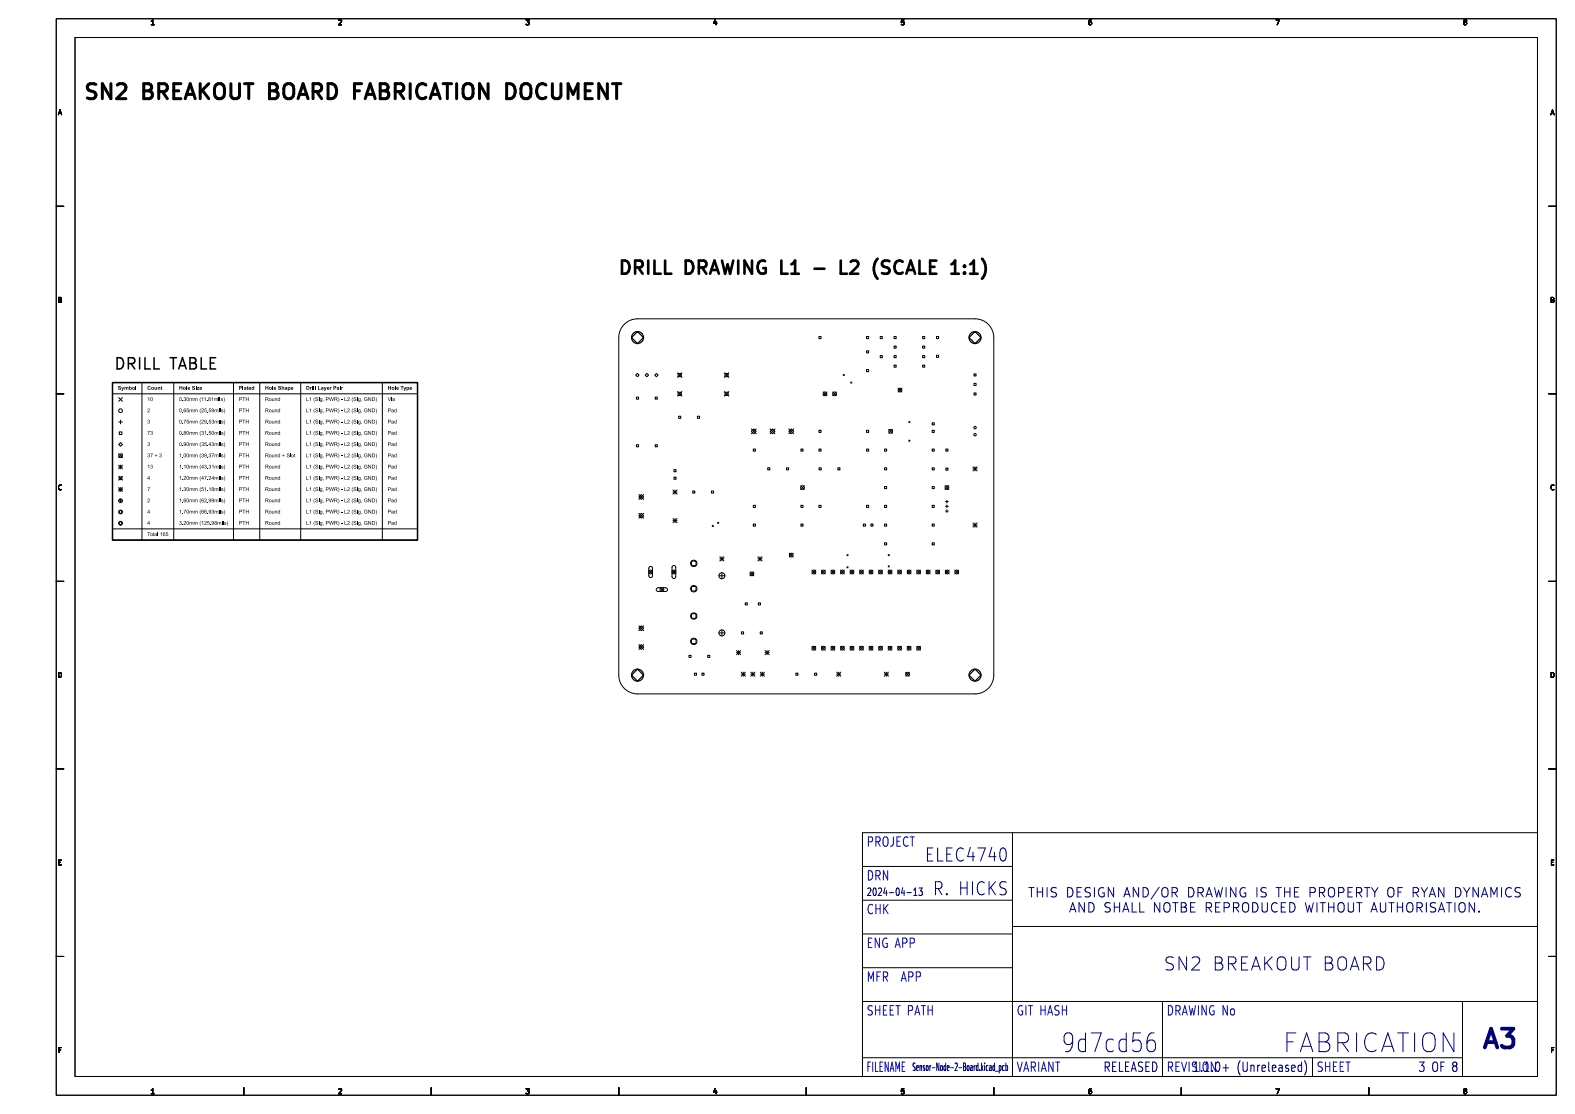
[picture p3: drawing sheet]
<svg xmlns="http://www.w3.org/2000/svg" width="420mm" height="297mm" viewBox="0 0 420 297" stroke-linecap="round" stroke-linejoin="round" font-family="sans-serif">
<defs><g id="words">
<g font-size="6.7" fill="#fff">
<text x="344.8" y="281">FABRICATION</text>
<text x="396" y="279.5">A3</text>
</g>
<g font-size="5.3" fill="#fff">
<text x="22" y="26.5">SN2 BREAKOUT BOARD FABRICATION DOCUMENT</text>
<text x="286.5" y="281">9d7cd56</text>
</g>
<g font-size="4.7" fill="#fff">
<text x="168" y="73.1">DRILL DRAWING L1 - L2 (SCALE 1:1)</text>
<text x="314.7" y="258.8">SN2 BREAKOUT BOARD</text>
</g>
<g font-size="4" fill="#fff">
<text x="30.2" y="98.5">DRILL TABLE</text>
<text x="249.7" y="230">ELEC4740</text>
<text x="249.7" y="239">R. HICKS</text>
</g>
<text font-size="3.3" fill="#fff" x="231.6" y="241.3">THIS DESIGN AND/OR DRAWING IS THE PROPERTY OF RYAN DYNAMICSAND SHALL NOTBE REPRODUCED WITHOUT A</text>
<g font-size="2.7" fill="#fff">
<text x="231" y="225.5">PROJECT</text>
<text x="231" y="234.5">DRN</text>
<text x="231" y="243.5">CHK</text>
<text x="231" y="252.5">ENG APP</text>
<text x="231" y="261.5">MFR APP</text>
<text x="231" y="270.5">SHEET PATH</text>
<text x="271" y="270.5">GIT HASH</text>
<text x="311" y="270.5">DRAWING No</text>
<text x="271" y="285.8">VARIANT</text>
<text x="296.1" y="285.8">RELEASED</text>
<text x="311" y="285.8">REVISION</text>
<text x="318.5" y="285.8">1.1.0+ (Unreleased)</text>
<text x="351" y="285.8">SHEET</text>
<text x="379.4" y="285.8">3 OF 8</text>
</g>
<g font-size="2" fill="#fff">
<text x="231" y="239">2024-04-13</text>
<text x="231" y="285.8">FILENAME</text>
</g>
<g font-size="1.7" fill="#fff">
<text x="40" y="6.6">1</text>
<text x="90" y="6.6">2</text>
<text x="140" y="6.6">3</text>
<text x="190" y="6.6">4</text>
<text x="240" y="6.6">5</text>
<text x="290" y="6.6">6</text>
<text x="340" y="6.6">7</text>
<text x="390" y="6.6">8</text>
<text x="15.5" y="30.6">A</text>
<text x="413.5" y="30.6">A</text>
<text x="15.5" y="80.6">B</text>
<text x="413.5" y="80.6">B</text>
<text x="15.5" y="130.6">C</text>
<text x="413.5" y="130.6">C</text>
<text x="15.5" y="180.6">D</text>
<text x="413.5" y="180.6">D</text>
<text x="15.5" y="230.6">E</text>
<text x="413.5" y="230.6">E</text>
<text x="15.5" y="280.6">F</text>
<text x="413.5" y="280.6">F</text>
<text x="40" y="291.7">1</text>
<text x="90" y="291.7">2</text>
<text x="140" y="291.7">3</text>
<text x="190" y="291.7">4</text>
<text x="240" y="291.7">5</text>
<text x="290" y="291.7">6</text>
<text x="340" y="291.7">7</text>
<text x="390" y="291.7">8</text>
</g>
<text font-size="1.3" fill="#fff" x="245.7" y="285.5">Sensor-Node-2-Board.kicad_pcb</text>
</g></defs>
<g fill="none" stroke="#000" stroke-width=".4">
<path d="M31.2 95.4a1.58 1.58 0 0 1 1.7 .9 1.58 1.58 0 0 1-.5 1.9l-1.2 .2zM34.2 96.9h1.2a.81 .81 0 0 0 .6-.7 .81 .81 0 0 0-.6-.8h-1.2v3M34.9 96.9l1 1.5M37.2 95.4v3M38.7 95.4v3h1.4M41.1 95.4v3h1.4M45.4 95.4h1.7M46.2 95.4v3M47.7 98.4l1-3 1 3M47.9 97.5h1.5M50.7 95.4l1.2 .1a.72 .72 0 0 1 .3 .7 .72 .72 0 0 1-.5 .6 .8 .8 0 0 1 .7 .7 .8 .8 0 0 1-.6 .9h-1.1zM50.7 96.8h1"/>
<path d="M53.7 95.4v3h1.4M56.1 96.8h1M57.5 95.4h-1.4v3h1.4M30 102h81.3v42h-81.3z"/>
</g>
<g fill="none" stroke="#000" stroke-width=".27">
<path d="M15 5h400v287h-400zM20 10h390v277h-390zM40.3 6.6h.8M40.3 5.7l.4-.4v1.3M90.3 5.4l.5-.1 .3 .4-.8 .9h.8M140.3 5.3h.8l-.4 .5 .3 .1v.6h-.7M190.7 5.2l-.4 1h.9M191 5.7v.9M241 5.3h-.6l-.1 .6h.7v.6h-.7M291 5.3l-.6 .3-.1 .7 .3 .3 .4-.1v-.6l-.4-.1-.3 .2M340.3 5.3h.9l-.6 1.3M390.6 5.9l-.3 .2 .3 .5 .5-.3-.3-.4"/>
<path d="M390.6 5.9l-.3-.3 .3-.3 .5 .2-.3 .4M390.6 5.9h.2M15.6 30.6l.4-1.3 .4 1.3M15.7 30.2h.6M413.6 30.6l.4-1.3 .4 1.3M413.7 30.2h.6M15 55h2M413 55h2M15.7 79.3h.4l.2 .2-.2 .4 .3 .4-.2 .3h-.5zM15.7 79.9h.4M413.6 79.3h.5l.2 .2-.2 .4 .3 .4-.3 .3h-.5zM413.6 79.9h.5"/>
<path d="M166.2 86.8a5 5 0 0 1 3.8-1.8h90a5 5 0 0 1 5 5v90a5 5 0 0 1-5 5h-90a5 5 0 0 1-5-5v-90a5 5 0 0 1 1.2-3.2zM175 99.5l.5 .5-.5 .4-.4-.4zM180.6 99.4l1.2 1.2M180.8 99.6h.9v.8h-.9zM181.8 99.4l-1.2 1.2M193.2 99.4l1.2 1.2M193.3 99.6h.9v.8h-.9zM194.4 99.4l-1.2 1.2M218.4 89.7h.5v.6h-.5zM224.9 99.8l.2 .4M225.1 99.8l-.2 .4M231.1 89.7h.5v.6h-.5z"/>
<path d="M231.1 98.5h.5v.6h-.5zM231.1 93.5h.5v.6h-.5zM234.7 94.8h.6v.6h-.6zM234.7 89.7h.6v.6h-.6zM238.4 97.3h.6v.6h-.6zM238.4 94.8h.6v.6h-.6zM238.4 92.3h.6v.5h-.6zM238.4 89.7h.6v.6h-.6zM246 97.3h.6v.6h-.6zM246 94.8h.6v.6h-.6zM246 92.3h.6v.5h-.6zM246 89.7h.6v.6h-.6z"/>
<path d="M249.7 94.7h.6v.6h-.6zM249.7 89.7h.6v.6h-.6zM259.7 99.7h.6v.5h-.6zM15 105h2M30 102h81.3M30 105h81.3M31.6 118.5l.5-.5 .5 .5-.5 .5zM31.6 112.5h1M31.6 106l1 1M31.8 115.1h.7v.8h-.7zM32.1 112v1M32.6 106l-1 1"/>
<path d="M37.9 102v42M46.3 102v42M62.3 102v42M69.3 102v42M80.2 102v42M102 102v42M169.5 100l.5-.5 .4 .5-.4 .4zM169.7 118.6h.6v.5h-.6zM169.7 105.9h.6v.5h-.6zM172 100l.5-.5 .5 .5-.5 .4zM174.7 118.6h.6v.5h-.6zM174.7 105.9h.6v.5h-.6z"/>
<path d="M180.6 104.4l1.2 1.2M180.8 104.6h.9v.8h-.9zM181 111h.5v.5h-.5zM181.8 104.4l-1.2 1.2M186 111h.5v.5h-.5zM193.2 104.4l1.2 1.2M193.3 104.6h.9v.8h-.9zM194.4 104.4l-1.2 1.2M200.4 115l.6-.7 .6 .7-.6 .7zM200.4 114.3l1.2 1.4M200.9 119.7h.5v.6h-.5zM201.6 114.3l-1.2 1.4"/>
<path d="M205.3 115l.7-.7 .7 .7-.7 .7zM205.3 114.3l1.4 1.4M206.7 114.3l-1.4 1.4M210.4 114.3l1.3 1.4M211 114.3l.7 .7-.7 .7-.6-.7zM211.7 114.3l-1.3 1.4M213.6 119.7h.5v.6h-.5zM218.4 119.7h.5v.6h-.5zM218.4 114.7h.5v.6h-.5zM219.5 104.5l1 1M220.5 104.5l-1 1M222 104.5l1 1"/>
<path d="M223 104.5l-1 1M226.8 101.8l.4 .3M227.2 101.8l-.4 .3M231.1 119.7h.5v.6h-.5zM231.1 114.7h.5v.6h-.5zM235.9 119.7h.5v.6h-.5zM237 114.5l1 1M238 114.5l-1 1M239.5 103.5l1 1M240.5 103.5l-1 1M242.4 117.3l.3 .3M242.4 112.4l.3 .3"/>
<path d="M242.7 117.3l-.3 .3M242.7 112.4l-.3 .3M248.6 119.7h.5v.6h-.5zM248.6 114.7h.5v.6h-.5zM248.6 112.7h.5v.6h-.5zM252.2 119.7h.6v.6h-.6zM259.7 104.8h.6v.5h-.6zM259.7 102.2h.6v.6h-.6zM413 105h2M16.4 129.4a.58 .58 0 0 0-.8 .5 .58 .58 0 0 0 .8 .6M31.6 139.5l.5-.5 .5 .5-.5 .5zM31.6 130.5l.5-.5 .5 .5-.5 .5z"/>
<path d="M31.6 133.5h1M31.6 130l1 1M31.6 127l1 1M31.6 124.5h1M31.6 124l1 1M31.6 121l1 1M31.8 136.1h.7v.8h-.7zM31.8 127.1h.7v.8h-.7zM32.1 124v1M32.1 133v1M32.6 130l-1 1M32.6 127l-1 1"/>
<path d="M32.6 124l-1 1M32.6 121l-1 1M170.4 136.9l1.2 1.2M170.4 131.8l1.2 1.4M171 136.9l.6 .6-.6 .6-.6-.6zM171 131.8l.6 .7-.6 .7-.6-.7zM171.6 136.9l-1.2 1.2M171.6 131.8l-1.2 1.4M179.4 138.8h1.2M179.4 138.3l1.2 1.1M179.4 131.2h1.2M179.4 130.6l1.2 1.1"/>
<path d="M179.7 127.2h.6v.6h-.6zM179.7 125.2h.6v.6h-.6zM180 130.6v1.1M180 138.3v1.1M180.6 138.3l-1.2 1.1M180.6 130.6l-1.2 1.1M184.7 130.9h.6v.6h-.6zM189.7 130.9h.6v.6h-.6zM191.4 139.3l.3 .3M191.7 139.3l-.3 .3M200.9 134.7h.5v.6h-.5zM200.9 139.7h.5v.6h-.5z"/>
<path d="M204.7 124.7h.6v.6h-.6zM209.7 124.7h.6v.6h-.6zM213.5 129.5l1 1M213.6 134.7h.5v.6h-.5zM213.6 139.7h.5v.6h-.5zM214.5 129.5l-1 1M218.4 134.7h.5v.6h-.5zM218.4 124.7h.6v.6h-.6zM223.4 124.7h.6v.6h-.6zM230.2 139.7h.6v.6h-.6zM231.1 134.7h.5v.6h-.5zM232.2 139.7h.6v.6h-.6z"/>
<path d="M235.9 139.7h.5v.6h-.5zM235.9 129.7h.5v.6h-.5zM235.9 124.7h.5v.6h-.5zM235.9 134.7h.5v.6h-.5zM248.6 139.7h.5v.6h-.5zM248.6 129.7h.5v.6h-.5zM248.6 124.7h.5v.6h-.5zM248.6 134.7h.5v.6h-.5zM252 129.5l1 1M252.1 136.3h.8M252.1 135h.8M252.1 133.7h.8"/>
<path d="M252.2 124.8h.6v.6h-.6zM252.5 133.4v.7M252.5 134.6v.8M252.5 135.9v.7M253 129.5l-1 1M259.5 139.5l1 1.1M259.5 125h1M259.5 124.5l1 1.1M260 124.5v1.1M260 139.5v1.1M260.5 139.5l-1 1.1M260.5 124.5l-1 1.1"/>
<path d="M414.4 129.4a.58 .58 0 0 0-.8 .5 .58 .58 0 0 0 .8 .6M15 155h2M30 144h81.3M30 141h81.3M173 152l1 1M173.2 151.1a.5 .5 0 0 1 .8 .4v2a.5 .5 0 0 1-.5 .5 .5 .5 0 0 1-.5-.5v-2zM174 152l-1 1M175.1 156.9l.4-.2h2a.5 .5 0 0 1 .5 .5 .5 .5 0 0 1-.5 .5h-2a.5 .5 0 0 1-.4-.8zM176 156.7l1 1M177 156.7l-1 1M179.2 152l1 1M179.3 151a.5 .5 0 0 1 .5-.2 .5 .5 0 0 1 .4 .4v2.6a.5 .5 0 0 1-.5 .4 .5 .5 0 0 1-.5-.4z"/>
<path d="M180.2 152l-1 1M184.4 156.4h1.2v1.2h-1.2zM184.4 149.6h1.2v1.2h-1.2zM189.9 140.1l.3 .3M190.2 140.1l-.3 .3M191.7 153.5h1.6M191.9 149h1.1M191.9 148.5l1.1 1.1M192.5 148.5v1.1M192.5 152.7v1.6M193 148.5l-1.1 1.1M200 152.5l1 1"/>
<path d="M201 152.5l-1 1M202.1 149h1.1M202.1 148.5l1.1 1.1M202.7 148.5v1.1M203.2 148.5l-1.1 1.1M210.5 147.5l1 1M211.5 147.5l-1 1M216.5 152l1 1M217.5 152l-1 1M219.1 152l1 1M220.1 152l-1 1M221.6 152l1 1"/>
<path d="M222.6 152l-1 1M224.1 152l1 1M225.1 152l-1 1M225.8 151.1l.3 .3M225.8 147.9l.3 .3M226.1 151.1l-.3 .3M226.1 147.9l-.3 .3M226.7 152l1 1M227.7 152l-1 1M229.2 152l1 1M230.2 152l-1 1M231.8 152l1 1"/>
<path d="M232.8 152l-1 1M234.3 152l1 1M235.3 152l-1 1M235.9 144.7h.5v.6h-.5zM236.8 152l1 1M236.9 150.8l.2 .4M236.9 147.8l.2 .4M237.1 150.8l-.2 .4M237.1 147.8l-.2 .4M237.8 152l-1 1M239.4 152l1 1M240.4 152l-1 1"/>
<path d="M241.9 152l1 1M242.9 152l-1 1M244.5 152l1 1M245.5 152l-1 1M247 152l1 1M248 152l-1 1M248.6 144.7h.5v.6h-.5zM249.5 152l1 1M250.5 152l-1 1M252.1 152l1 1M253.1 152l-1 1M254.6 152l1 1"/>
<path d="M255.6 152l-1 1M259.5 140h1M413 155h2M15.7 179.3a.66 .66 0 0 1 .7 .6 .66 .66 0 0 1-.7 .7zM170.4 171.8l1.2 1.4M170.4 166.9l1.2 1.2M171 171.8l.6 .7-.6 .7-.6-.7zM171 166.9l.6 .6-.6 .6-.6-.6zM171.6 171.8l-1.2 1.4M171.6 166.9l-1.2 1.2M183.7 174.7h.6v.6h-.6zM184.4 170.4h1.2v1.2h-1.2z"/>
<path d="M184.4 163.6h1.2v1.2h-1.2zM185.2 179.5h.5v.5h-.5zM187.2 179.5h.5v.5h-.5zM188.7 174.7h.6v.6h-.6zM191.7 168.7h1.6M192.5 167.9v1.6M196.4 174h1.1M196.4 173.4l1.1 1.2M196.9 173.4v1.2M197.5 173.4l-1.1 1.2M197.7 179.7h1.1M197.7 179.2l1.1 1.1"/>
<path d="M197.7 168.5h.6v.5h-.6zM198.2 179.2v1.1M198.7 160.7h.6v.6h-.6zM198.8 179.2l-1.1 1.1M200.2 179.7h1.1M200.2 179.2l1.1 1.1M200.7 179.2v1.1M201.3 179.2l-1.1 1.1M202.2 160.7h.6v.6h-.6zM202.7 168.5h.6v.5h-.6zM202.7 179.7h1.1M202.7 179.2l1.1 1.1"/>
<path d="M203.3 179.2v1.1M203.8 179.2l-1.1 1.1M204 174h1.1M204 173.4l1.1 1.2M204.6 173.4v1.2M205.1 173.4l-1.1 1.2M212.2 179.5h.6v.5h-.6zM216.5 172.3l1 1M217.2 179.5h.6v.5h-.6zM217.5 172.3l-1 1M219.1 172.3l1 1M220.1 172.3l-1 1"/>
<path d="M221.6 172.3l1 1M222.6 172.3l-1 1M223.1 179.7h1.1M223.1 179.2l1.1 1.1M223.7 179.2v1.1M224.1 172.3l1 1M224.2 179.2l-1.1 1.1M225.1 172.3l-1 1M226.7 172.3l1 1M227.7 172.3l-1 1M229.2 172.3l1 1M230.2 172.3l-1 1"/>
<path d="M231.8 172.3l1 1M232.8 172.3l-1 1M234.3 172.3l1 1M235.3 172.3l-1 1M235.8 179.7h1.1M235.8 179.2l1.1 1.1M236.4 179.2v1.1M236.8 172.3l1 1M236.9 179.2l-1.1 1.1M237.8 172.3l-1 1M239.4 172.3l1 1M240.4 172.3l-1 1"/>
<path d="M241.5 179.2l1 1.1M241.9 172.3l1 1M242.5 179.2l-1 1.1M242.9 172.3l-1 1M244.5 172.3l1 1M245.5 172.3l-1 1M413.6 179.3a.66 .66 0 0 1 .8 .6 .66 .66 0 0 1-.8 .7zM15 205h2M413 205h2M15.7 229.9h.5M16.3 229.3h-.6v1.3h.6M230 231h40"/>
<path d="M270 222v65M410 222h-180v65M413.7 229.9h.4M414.3 229.3h-.6v1.3h.6M15 255h2M230 249h40M230 240h40M230 258h40M270 247h140M413 255h2M15.8 279.9h.4M16.4 279.3h-.6v1.3"/>
<path d="M230 267h180M310 267v20M390 267v20M413.7 279.9h.5M414.4 279.3h-.7v1.3M40.3 290.7l.4-.4v1.3M40.3 291.6h.8M65 290v2M90.3 290.4l.5-.1 .3 .4-.8 .9h.8M115 290v2M140.3 290.3h.8l-.4 .5 .3 .1v.6h-.7M165 290v2"/>
<path d="M190.7 290.2l-.4 1h.9M191 290.7v.9M215 290v2M230 282h160M241 290.3h-.6l-.1 .6h.7v.6h-.7M265 290v2M291 290.3l-.6 .3-.1 .7 .3 .3 .4-.1v-.6l-.4-.1-.3 .2M315 290v2M340.3 290.3h.9l-.6 1.3M350 282v5M365 290v2M390.6 290.9l-.3-.3 .3-.3 .5 .2-.3 .4"/>
<path d="M390.6 290.9l-.3 .2 .3 .5 .5-.3-.3-.4M390.6 290.9h.2"/>
<circle cx="32.1" cy="109.5" r=".5"/>
<circle cx="220" cy="105" r=".5"/>
<circle cx="222.5" cy="105" r=".5"/>
<circle cx="237.5" cy="115" r=".5"/>
<circle cx="240" cy="104" r=".5"/>
<circle cx="260" cy="115.9" r=".33"/>
<circle cx="260" cy="114" r=".33"/>
<circle cx="32.1" cy="139.5" r=".5"/>
<circle cx="32.1" cy="121.5" r=".5"/>
<circle cx="32.1" cy="136.5" r=".5"/>
<circle cx="32.1" cy="133.5" r=".5"/>
<circle cx="214" cy="130" r=".5"/>
<circle cx="252.5" cy="130" r=".5"/>
<circle cx="173.5" cy="152.5" r=".5"/>
<circle cx="176.5" cy="157.2" r=".5"/>
<circle cx="179.7" cy="152.5" r=".5"/>
<circle cx="185" cy="157" r=".85"/>
<circle cx="185" cy="150.2" r=".85"/>
<circle cx="192.5" cy="153.5" r=".8"/>
<circle cx="200.5" cy="153" r=".5"/>
<circle cx="211" cy="148" r=".5"/>
<circle cx="217" cy="152.5" r=".5"/>
<circle cx="219.6" cy="152.5" r=".5"/>
<circle cx="222.1" cy="152.5" r=".5"/>
<circle cx="224.6" cy="152.5" r=".5"/>
<circle cx="227.2" cy="152.5" r=".5"/>
<circle cx="229.7" cy="152.5" r=".5"/>
<circle cx="232.3" cy="152.5" r=".5"/>
<circle cx="234.8" cy="152.5" r=".5"/>
<circle cx="237.3" cy="152.5" r=".5"/>
<circle cx="239.9" cy="152.5" r=".5"/>
<circle cx="242.4" cy="152.5" r=".5"/>
<circle cx="245" cy="152.5" r=".5"/>
<circle cx="247.5" cy="152.5" r=".5"/>
<circle cx="250" cy="152.5" r=".5"/>
<circle cx="252.6" cy="152.5" r=".5"/>
<circle cx="255.1" cy="152.5" r=".5"/>
<circle cx="185" cy="164.2" r=".85"/>
<circle cx="185" cy="171" r=".85"/>
<circle cx="192.5" cy="168.7" r=".8"/>
<circle cx="217" cy="172.8" r=".5"/>
<circle cx="219.6" cy="172.8" r=".5"/>
<circle cx="222.1" cy="172.8" r=".5"/>
<circle cx="224.6" cy="172.8" r=".5"/>
<circle cx="227.2" cy="172.8" r=".5"/>
<circle cx="229.7" cy="172.8" r=".5"/>
<circle cx="232.3" cy="172.8" r=".5"/>
<circle cx="234.8" cy="172.8" r=".5"/>
<circle cx="237.3" cy="172.8" r=".5"/>
<circle cx="239.9" cy="172.8" r=".5"/>
<circle cx="242" cy="179.7" r=".5"/>
<circle cx="242.4" cy="172.8" r=".5"/>
<circle cx="245" cy="172.8" r=".5"/>
</g>
<g fill="#000">
<path d="M31.6 103l.3-.1 .3 .2h-.5l.1 .2a.39 .39 0 0 1 .4 .3 .39 .39 0 0 1-.4 .4 .39 .39 0 0 1-.3-.4l.6 .1-.6-.4z" fill-rule="evenodd"/>
<path d="M32.3 103.2h.2l.2 .5 .2-.5h.2l-.5 1h-.2l.2-.3z" fill-rule="evenodd"/>
<path d="M33.2 103.2h1l.1 .7h-.2l-.1-.6-.2 .6h-.2l-.1-.6-.1 .6h-.2z" fill-rule="evenodd"/>
<path d="M34.4 102.9h.2v.4a.33 .33 0 0 1 .5 0 .33 .33 0 0 1 0 .5 .33 .33 0 0 1-.5 0l-.2 .1v-.4l.3 .2a.21 .21 0 0 0 .2 0 .21 .21 0 0 0 .1-.3 .21 .21 0 0 0-.3-.1l-.3 .2z" fill-rule="evenodd"/>
<path d="M35.4 103.3a.38 .38 0 0 1 .6 .1 .38 .38 0 0 1-.3 .5 .38 .38 0 0 1-.4-.3h.2a.2 .2 0 0 0 .2 .1 .2 .2 0 0 0 .1-.3 .2 .2 0 0 0-.3 0l-.2 .2z" fill-rule="evenodd"/>
<path d="M36.2 102.9h.2v1h-.2z" fill-rule="evenodd"/>
<path d="M39.4 118a.27 .27 0 0 1 .4 0 .27 .27 0 0 1 0 .4 .27 .27 0 0 1 .2 .3 .27 .27 0 0 1-.3 .2 .27 .27 0 0 1-.3-.3 .2 .2 0 0 0 .3 .2 .2 .2 0 0 0 .1-.2 .2 .2 0 0 0-.2-.2 .21 .21 0 0 0 .2-.2 .21 .21 0 0 0-.2-.2l-.3 .2z" fill-rule="evenodd"/>
<path d="M39.4 112a.27 .27 0 0 1 .4 0 .27 .27 0 0 1 0 .4 .27 .27 0 0 1 .2 .3 .27 .27 0 0 1-.3 .2 .27 .27 0 0 1-.3-.3 .2 .2 0 0 0 .3 .2 .2 .2 0 0 0 .1-.2 .2 .2 0 0 0-.2-.2 .21 .21 0 0 0 .2-.2 .21 .21 0 0 0-.2-.2l-.3 .2z" fill-rule="evenodd"/>
<path d="M39.3 114.9h.7l-.4 1-.1-.3 .3-.6z" fill-rule="evenodd"/>
<path d="M39.4 106.2l.4-.3v1l-.1-.8z" fill-rule="evenodd"/>
<path d="M39.4 109a.35 .35 0 0 1 .6 .1 .35 .35 0 0 1-.3 .5l-.2 .2 .5 .1h-.7l.4-.4a.21 .21 0 0 0 .2-.3 .21 .21 0 0 0-.2-.2 .21 .21 0 0 0-.3 .2z" fill-rule="evenodd"/>
<path d="M39.4 103l.6-.1 .2 .3h-.2a.26 .26 0 0 0-.4 0 .26 .26 0 0 0 0 .4 .26 .26 0 0 0 .4-.1l.2 .1a.49 .49 0 0 1-.8 .2 .49 .49 0 0 1 0-.8z" fill-rule="evenodd"/>
<path d="M40.2 115a.27 .27 0 0 1 .4 0 .27 .27 0 0 1 0 .4 .27 .27 0 0 1 .2 .3 .27 .27 0 0 1-.3 .2 .27 .27 0 0 1-.3-.3 .2 .2 0 0 0 .2 .2 .2 .2 0 0 0 .2-.2 .2 .2 0 0 0-.3-.2 .21 .21 0 0 0 .3-.2 .21 .21 0 0 0-.2-.2l-.3 .2z" fill-rule="evenodd"/>
<path d="M40.2 106a.43 .43 0 0 1 .6 .4 .43 .43 0 0 1-.6 .4v-.4a.25 .25 0 0 0 0 .4 .25 .25 0 0 0 .4 0 .25 .25 0 0 0 0-.4 .25 .25 0 0 0 0-.3 .25 .25 0 0 0-.4 0 .25 .25 0 0 0 0 .3z" fill-rule="evenodd"/>
<path d="M40.4 103.3a.38 .38 0 0 1 .6 0 .38 .38 0 0 1-.2 .6 .38 .38 0 0 1-.5-.3h.2a.2 .2 0 0 0 .3 .1 .2 .2 0 0 0 .1-.3 .2 .2 0 0 0-.3 0l-.3 .2z" fill-rule="evenodd"/>
<path d="M41.2 103.2h.2l.1 .6 .2-.6h.2v.7l-.6-.1z" fill-rule="evenodd"/>
<path d="M42.1 103.2l.6 .1v.6h-.2l-.1-.6-.1 .6h-.2z" fill-rule="evenodd"/>
<path d="M42.9 103l.2-.1 .2 .3-.2 .4 .2 .3-.3-.1z" fill-rule="evenodd"/>
<path d="M47.8 102.9h.2v.4h.4v-.4h.2v1h-.2v-.4h-.4v.4h-.2z" fill-rule="evenodd"/>
<path d="M47.9 118a.43 .43 0 0 1 .6 .4 .43 .43 0 0 1-.6 .4v-.4a.25 .25 0 0 0 0 .4 .25 .25 0 0 0 .4 0 .25 .25 0 0 0 0-.4 .25 .25 0 0 0 0-.3 .25 .25 0 0 0-.4 0 .25 .25 0 0 0 0 .3z" fill-rule="evenodd"/>
<path d="M47.9 115a.43 .43 0 0 1 .6 .4 .43 .43 0 0 1-.6 .4v-.4a.25 .25 0 0 0 0 .4 .25 .25 0 0 0 .4 0 .25 .25 0 0 0 0-.4 .25 .25 0 0 0 0-.3 .25 .25 0 0 0-.4 0 .25 .25 0 0 0 0 .3z" fill-rule="evenodd"/>
<path d="M47.9 112a.43 .43 0 0 1 .6 .4 .43 .43 0 0 1-.6 .4v-.4a.25 .25 0 0 0 0 .4 .25 .25 0 0 0 .4 0 .25 .25 0 0 0 0-.4 .25 .25 0 0 0 0-.3 .25 .25 0 0 0-.4 0 .25 .25 0 0 0 0 .3z" fill-rule="evenodd"/>
<path d="M47.9 109a.43 .43 0 0 1 .6 .4 .43 .43 0 0 1-.6 .4v-.4a.25 .25 0 0 0 0 .4 .25 .25 0 0 0 .4 0 .25 .25 0 0 0 0-.4 .25 .25 0 0 0 0-.3 .25 .25 0 0 0-.4 0 .25 .25 0 0 0 0 .3z" fill-rule="evenodd"/>
<path d="M47.9 106a.43 .43 0 0 1 .6 .4 .43 .43 0 0 1-.6 .4v-.4a.25 .25 0 0 0 0 .4 .25 .25 0 0 0 .4 0 .25 .25 0 0 0 0-.4 .25 .25 0 0 0 0-.3 .25 .25 0 0 0-.4 0 .25 .25 0 0 0 0 .3z" fill-rule="evenodd"/>
<path d="M48.6 118.8l.2 .1z" fill-rule="evenodd"/>
<path d="M48.6 115.8l.2 .1z" fill-rule="evenodd"/>
<path d="M48.6 112.8l.2 .1z" fill-rule="evenodd"/>
<path d="M48.6 109.8l.2 .1z" fill-rule="evenodd"/>
<path d="M48.6 106.8l.2 .1z" fill-rule="evenodd"/>
<path d="M49.1 106a.27 .27 0 0 1 .4 0 .27 .27 0 0 1-.1 .4 .27 .27 0 0 1 .2 .3 .27 .27 0 0 1-.3 .2 .27 .27 0 0 1-.2-.3 .2 .2 0 0 0 .2 .2 .2 .2 0 0 0 .2-.2 .2 .2 0 0 0-.3-.2 .21 .21 0 0 0 .2-.2 .21 .21 0 0 0-.2-.2l-.2 .2z" fill-rule="evenodd"/>
<path d="M49 111.9h.6l-.4 1-.1-.3 .4-.6z" fill-rule="evenodd"/>
<path d="M48.9 103.3a.38 .38 0 0 1 .6 .1 .38 .38 0 0 1-.2 .5 .38 .38 0 0 1-.5-.3h.2a.2 .2 0 0 0 .3 .1 .2 .2 0 0 0 .1-.3 .2 .2 0 0 0-.4 0l-.2 .2z" fill-rule="evenodd"/>
<path d="M49 118a.42 .42 0 0 1 .6 .4 .42 .42 0 0 1-.6 .3 .28 .28 0 0 0 .3 .1 .28 .28 0 0 0 .2-.4l-.4 .2-.1-.4a.26 .26 0 0 0 .3 .3 .26 .26 0 0 0 0-.5l-.3 .2z" fill-rule="evenodd"/>
<path d="M49.1 115a.27 .27 0 0 1 .4 0 .27 .27 0 0 1-.1 .4 .27 .27 0 0 1 .2 .3 .27 .27 0 0 1-.3 .2 .27 .27 0 0 1-.2-.3 .21 .21 0 0 0 .3 .2 .21 .21 0 0 0 0-.3 .21 .21 0 0 0-.3 .1h-.1l.1-.2-.1-.2a.21 .21 0 0 0 .3 .1 .21 .21 0 0 0 .1-.3l-.4 .2z" fill-rule="evenodd"/>
<path d="M49.1 109l.3-.1 .2 .3-.4-.2-.1 .4a.33 .33 0 0 1 .5 .1 .33 .33 0 0 1-.3 .5 .33 .33 0 0 1-.3-.4 .26 .26 0 0 0 .3 .2 .26 .26 0 0 0 .1-.4l-.4 .2z" fill-rule="evenodd"/>
<path d="M49.7 102.9h.2v1h-.2z" fill-rule="evenodd"/>
<path d="M49.9 111.9h.4l-.4 .1v.3a.33 .33 0 0 1 .5 .2 .33 .33 0 0 1-.3 .4 .33 .33 0 0 1-.4-.3 .26 .26 0 0 0 .3 .3 .26 .26 0 0 0 .2-.3 .26 .26 0 0 0-.2-.2h-.2z" fill-rule="evenodd"/>
<path d="M49.9 108.9h.4l-.4 .1v.3a.33 .33 0 0 1 .5 .2 .33 .33 0 0 1-.3 .4 .33 .33 0 0 1-.4-.3 .26 .26 0 0 0 .3 .3 .26 .26 0 0 0 .2-.3 .26 .26 0 0 0-.2-.2h-.2z" fill-rule="evenodd"/>
<path d="M49.8 118a.43 .43 0 0 1 .6 .4 .43 .43 0 0 1-.6 .4l.1-.4a.25 .25 0 0 0 0 .4 .25 .25 0 0 0 .3 0 .25 .25 0 0 0 .1-.4 .25 .25 0 0 0-.1-.3 .25 .25 0 0 0-.3 0 .25 .25 0 0 0 0 .3z" fill-rule="evenodd"/>
<path d="M49.8 115a.43 .43 0 0 1 .6 .4 .43 .43 0 0 1-.6 .4l.1-.4a.25 .25 0 0 0 0 .4 .25 .25 0 0 0 .3 0 .25 .25 0 0 0 .1-.4 .25 .25 0 0 0-.1-.3 .25 .25 0 0 0-.3 0 .25 .25 0 0 0 0 .3z" fill-rule="evenodd"/>
<path d="M49.8 106a.43 .43 0 0 1 .6 .4 .43 .43 0 0 1-.6 .4l.1-.4a.25 .25 0 0 0 0 .4 .25 .25 0 0 0 .3 0 .25 .25 0 0 0 .1-.4 .25 .25 0 0 0-.1-.3 .25 .25 0 0 0-.3 0 .25 .25 0 0 0 0 .3z" fill-rule="evenodd"/>
<path d="M50.1 103.3l.5-.1 .1 .4-.5 .1h.5a.35 .35 0 0 1-.4 .2 .35 .35 0 0 1-.3-.4h.5l-.1-.2-.4 .2z" fill-rule="evenodd"/>
<path d="M50.5 118.2h.9l.1 .7-.2-.6-.2 .6-.3-.6-.3 .6z" fill-rule="evenodd"/>
<path d="M50.5 115.2h.9l.1 .7-.2-.6-.2 .6-.3-.6-.3 .6z" fill-rule="evenodd"/>
<path d="M50.5 112.2h.9l.1 .7-.2-.6-.2 .6-.3-.6-.3 .6z" fill-rule="evenodd"/>
<path d="M50.5 109.2h.9l.1 .7-.2-.6-.2 .6-.3-.6-.3 .6z" fill-rule="evenodd"/>
<path d="M50.5 106.2h.9l.1 .7-.2-.6-.2 .6-.3-.6-.3 .6z" fill-rule="evenodd"/>
<path d="M51.3 103l.4-.1 .3 .2h-.5v.2a.39 .39 0 0 1 .5 .3 .39 .39 0 0 1-.4 .4 .39 .39 0 0 1-.4-.4l.6 .1-.5-.4z" fill-rule="evenodd"/>
<path d="M51.7 118.2h.9l.1 .7-.3-.6-.1 .6-.3-.6-.3 .6z" fill-rule="evenodd"/>
<path d="M51.7 115.2h.9l.1 .7-.3-.6-.1 .6-.3-.6-.3 .6z" fill-rule="evenodd"/>
<path d="M51.7 112.2h.9l.1 .7-.3-.6-.1 .6-.3-.6-.3 .6z" fill-rule="evenodd"/>
<path d="M51.7 109.2h.9l.1 .7-.3-.6-.1 .6-.3-.6-.3 .6z" fill-rule="evenodd"/>
<path d="M51.7 106.2h.9l.1 .7-.3-.6-.1 .6-.3-.6-.3 .6z" fill-rule="evenodd"/>
<path d="M52.2 102.9l.2 .2z" fill-rule="evenodd"/>
<path d="M52.2 103.2h.2v.7h-.2z" fill-rule="evenodd"/>
<path d="M52.5 103.2h.6l-.4 .6 .4-.1v.2h-.6l.4-.6h-.4z" fill-rule="evenodd"/>
<path d="M53.5 117.9l-.1 .8 .2 .5-.3-.6z" fill-rule="evenodd"/>
<path d="M53.5 114.9l-.1 .8 .2 .5-.3-.6z" fill-rule="evenodd"/>
<path d="M53.5 111.9l-.1 .8 .2 .5-.3-.6z" fill-rule="evenodd"/>
<path d="M53.5 108.9l-.1 .8 .2 .5-.3-.6z" fill-rule="evenodd"/>
<path d="M53.5 105.9l-.1 .8 .2 .5-.3-.6z" fill-rule="evenodd"/>
<path d="M53.3 103.3l.5-.1 .1 .4-.5 .1h.5a.35 .35 0 0 1-.5 .2 .35 .35 0 0 1-.2-.4h.5l-.1-.2-.4 .2z" fill-rule="evenodd"/>
<path d="M53.8 118a.27 .27 0 0 1 .4 0 .27 .27 0 0 1 0 .4 .27 .27 0 0 1 .2 .3 .27 .27 0 0 1-.3 .2 .27 .27 0 0 1-.3-.3 .2 .2 0 0 0 .3 .2 .2 .2 0 0 0 .1-.2 .2 .2 0 0 0-.3-.2 .21 .21 0 0 0 .3-.2 .21 .21 0 0 0-.2-.2l-.3 .2z" fill-rule="evenodd"/>
<path d="M53.8 115a.27 .27 0 0 1 .4 0 .27 .27 0 0 1 0 .4 .27 .27 0 0 1 .2 .3 .27 .27 0 0 1-.3 .2 .27 .27 0 0 1-.3-.3 .2 .2 0 0 0 .3 .2 .2 .2 0 0 0 .1-.2 .2 .2 0 0 0-.3-.2 .21 .21 0 0 0 .3-.2 .21 .21 0 0 0-.2-.2l-.3 .2z" fill-rule="evenodd"/>
<path d="M53.8 106.2l.4-.3v1l-.2-.8z" fill-rule="evenodd"/>
<path d="M53.8 112a.35 .35 0 0 1 .5 .1 .35 .35 0 0 1-.3 .5l-.1 .2 .4 .1h-.6l.3-.4a.21 .21 0 0 0 .3-.3 .21 .21 0 0 0-.2-.2 .21 .21 0 0 0-.3 .2z" fill-rule="evenodd"/>
<path d="M53.8 109a.35 .35 0 0 1 .5 .1 .35 .35 0 0 1-.3 .5l-.1 .2 .4 .1h-.6l.3-.4a.21 .21 0 0 0 .3-.3 .21 .21 0 0 0-.2-.2 .21 .21 0 0 0-.3 .2z" fill-rule="evenodd"/>
<path d="M54.6 117.9h.5l-.4 .1-.1 .3a.33 .33 0 0 1 .5 .2 .33 .33 0 0 1-.2 .4 .33 .33 0 0 1-.4-.3 .26 .26 0 0 0 .2 .3 .26 .26 0 0 0 .3-.3 .26 .26 0 0 0-.3-.2h-.2z" fill-rule="evenodd"/>
<path d="M54.6 108.9h.5l-.4 .1-.1 .3a.33 .33 0 0 1 .5 .2 .33 .33 0 0 1-.2 .4 .33 .33 0 0 1-.4-.3 .26 .26 0 0 0 .2 .3 .26 .26 0 0 0 .3-.3 .26 .26 0 0 0-.3-.2h-.2z" fill-rule="evenodd"/>
<path d="M54.6 112a.42 .42 0 0 1 .5 .4 .42 .42 0 0 1-.6 .3 .28 .28 0 0 0 .4 .1 .28 .28 0 0 0 .1-.4l-.3 .2-.2-.4a.26 .26 0 0 0 .4 .3 .26 .26 0 0 0 0-.5l-.4 .2z" fill-rule="evenodd"/>
<path d="M54.5 106.2l.4-.3v1l-.1-.8z" fill-rule="evenodd"/>
<path d="M54.6 115.2l.3-.3v1l-.1-.8z" fill-rule="evenodd"/>
<path d="M55.2 106.8l.2 .1z" fill-rule="evenodd"/>
<path d="M55.3 118.8l.2 .1z" fill-rule="evenodd"/>
<path d="M55.3 115.8l.2 .1z" fill-rule="evenodd"/>
<path d="M55.3 112.8l.2 .1z" fill-rule="evenodd"/>
<path d="M55.3 109.8l.2 .1z" fill-rule="evenodd"/>
<path d="M55.8 114.9h.5l-.4 .1-.1 .3a.33 .33 0 0 1 .5 .2 .33 .33 0 0 1-.2 .4 .33 .33 0 0 1-.5-.3 .26 .26 0 0 0 .3 .3 .26 .26 0 0 0 .3-.3 .26 .26 0 0 0-.3-.2h-.2z" fill-rule="evenodd"/>
<path d="M55.8 111.9h.5l-.4 .1-.1 .3a.33 .33 0 0 1 .5 .2 .33 .33 0 0 1-.2 .4 .33 .33 0 0 1-.5-.3 .26 .26 0 0 0 .3 .3 .26 .26 0 0 0 .3-.3 .26 .26 0 0 0-.3-.2h-.2z" fill-rule="evenodd"/>
<path d="M55.8 108.9h.5l-.4 .1-.1 .3a.33 .33 0 0 1 .5 .2 .33 .33 0 0 1-.2 .4 .33 .33 0 0 1-.5-.3 .26 .26 0 0 0 .3 .3 .26 .26 0 0 0 .3-.3 .26 .26 0 0 0-.3-.2h-.2z" fill-rule="evenodd"/>
<path d="M55.7 106a.27 .27 0 0 1 .4 0 .27 .27 0 0 1-.1 .4 .27 .27 0 0 1 .2 .3 .27 .27 0 0 1-.3 .2 .27 .27 0 0 1-.2-.3 .21 .21 0 0 0 .3 .2 .21 .21 0 0 0 0-.3 .21 .21 0 0 0-.3 .1h-.2l.2-.2-.1-.2a.21 .21 0 0 0 .3 .1 .21 .21 0 0 0 0-.3l-.3 .2z" fill-rule="evenodd"/>
<path d="M56.1 117.9l.2 .7-.1 .3-.2-.2h-.4l.4-.1v-.5l-.4 .5z" fill-rule="evenodd"/>
<path d="M56.5 118a.27 .27 0 0 1 .4 0 .27 .27 0 0 1 0 .4 .27 .27 0 0 1 .2 .3 .27 .27 0 0 1-.3 .2 .27 .27 0 0 1-.3-.3 .2 .2 0 0 0 .3 .2 .2 .2 0 0 0 .1-.2 .2 .2 0 0 0-.2-.2 .21 .21 0 0 0 .2-.2 .21 .21 0 0 0-.2-.2l-.3 .2z" fill-rule="evenodd"/>
<path d="M56.5 112a.27 .27 0 0 1 .4 0 .27 .27 0 0 1 0 .4 .27 .27 0 0 1 .2 .3 .27 .27 0 0 1-.3 .2 .27 .27 0 0 1-.3-.3 .2 .2 0 0 0 .3 .2 .2 .2 0 0 0 .1-.2 .2 .2 0 0 0-.2-.2 .21 .21 0 0 0 .2-.2 .21 .21 0 0 0-.2-.2l-.3 .2z" fill-rule="evenodd"/>
<path d="M56.4 106.2l.4-.3v1l-.1-.8z" fill-rule="evenodd"/>
<path d="M56.5 109a.42 .42 0 0 1 .6 .4 .42 .42 0 0 1-.7 .3 .28 .28 0 0 0 .4 .1 .28 .28 0 0 0 .2-.4l-.4 .2-.2-.4a.26 .26 0 0 0 .4 .3 .26 .26 0 0 0 0-.5l-.4 .2z" fill-rule="evenodd"/>
<path d="M56.5 115a.43 .43 0 0 1 .6 .4 .43 .43 0 0 1-.6 .4v-.4a.25 .25 0 0 0 .1 .4 .25 .25 0 0 0 .3 0 .25 .25 0 0 0 0-.4 .25 .25 0 0 0 0-.3 .25 .25 0 0 0-.3 0 .25 .25 0 0 0-.1 .3z" fill-rule="evenodd"/>
<path d="M57.1 106.2h.9l.1 .7-.2-.6-.2 .6-.3-.6-.3 .6z" fill-rule="evenodd"/>
<path d="M57.2 118.2h.9l.1 .7-.2-.6-.2 .6-.3-.6-.3 .6z" fill-rule="evenodd"/>
<path d="M57.2 115.2h.9l.1 .7-.2-.6-.2 .6-.3-.6-.3 .6z" fill-rule="evenodd"/>
<path d="M57.2 112.2h.9l.1 .7-.2-.6-.2 .6-.3-.6-.3 .6z" fill-rule="evenodd"/>
<path d="M57.2 109.2h.9l.1 .7-.2-.6-.2 .6-.3-.6-.3 .6z" fill-rule="evenodd"/>
<path d="M58.3 105.9l.1 .1z" fill-rule="evenodd"/>
<path d="M58.3 106.2l.1 .7z" fill-rule="evenodd"/>
<path d="M58.4 117.9l.1 .1z" fill-rule="evenodd"/>
<path d="M58.4 118.2l.1 .7z" fill-rule="evenodd"/>
<path d="M58.4 114.9l.1 .1z" fill-rule="evenodd"/>
<path d="M58.4 115.2l.1 .7z" fill-rule="evenodd"/>
<path d="M58.4 111.9l.1 .1z" fill-rule="evenodd"/>
<path d="M58.4 112.2l.1 .7z" fill-rule="evenodd"/>
<path d="M58.4 108.9l.1 .1z" fill-rule="evenodd"/>
<path d="M58.4 109.2l.1 .7z" fill-rule="evenodd"/>
<path d="M58.6 105.9l.1 1z" fill-rule="evenodd"/>
<path d="M58.7 117.9l.1 1z" fill-rule="evenodd"/>
<path d="M58.7 114.9l.1 1z" fill-rule="evenodd"/>
<path d="M58.7 111.9l.1 1z" fill-rule="evenodd"/>
<path d="M58.7 108.9l.1 1z" fill-rule="evenodd"/>
<path d="M58.9 106.3l.5-.1v.2l-.4-.1 .2 .2a.27 .27 0 0 1 .2 .3 .27 .27 0 0 1-.3 .2 .27 .27 0 0 1-.2-.3 .22 .22 0 0 0 .2 .2 .22 .22 0 0 0 .2-.3l-.4-.1z" fill-rule="evenodd"/>
<path d="M59 118.3l.5-.1v.2l-.4-.1 .2 .2a.27 .27 0 0 1 .2 .3 .27 .27 0 0 1-.3 .2 .27 .27 0 0 1-.2-.3 .22 .22 0 0 0 .2 .2 .22 .22 0 0 0 .2-.3l-.4-.1z" fill-rule="evenodd"/>
<path d="M59 115.3l.5-.1v.2l-.4-.1 .2 .2a.27 .27 0 0 1 .2 .3 .27 .27 0 0 1-.3 .2 .27 .27 0 0 1-.2-.3 .22 .22 0 0 0 .2 .2 .22 .22 0 0 0 .2-.3l-.4-.1z" fill-rule="evenodd"/>
<path d="M59 112.3l.5-.1v.2l-.4-.1 .2 .2a.27 .27 0 0 1 .2 .3 .27 .27 0 0 1-.3 .2 .27 .27 0 0 1-.2-.3 .22 .22 0 0 0 .2 .2 .22 .22 0 0 0 .2-.3l-.4-.1z" fill-rule="evenodd"/>
<path d="M59 109.3l.5-.1v.2l-.4-.1 .2 .2a.27 .27 0 0 1 .2 .3 .27 .27 0 0 1-.3 .2 .27 .27 0 0 1-.2-.3 .22 .22 0 0 0 .2 .2 .22 .22 0 0 0 .2-.3l-.4-.1z" fill-rule="evenodd"/>
<path d="M59.6 105.9l.3 .5-.2 .8 .1-.8z" fill-rule="evenodd"/>
<path d="M59.7 117.9l.3 .5-.2 .8 .1-.8z" fill-rule="evenodd"/>
<path d="M59.7 114.9l.3 .5-.2 .8 .1-.8z" fill-rule="evenodd"/>
<path d="M59.7 111.9l.3 .5-.2 .8 .1-.8z" fill-rule="evenodd"/>
<path d="M59.7 108.9l.3 .5-.2 .8 .1-.8z" fill-rule="evenodd"/>
<path d="M63.8 117.9h.4a.31 .31 0 0 1 .3 .3 .31 .31 0 0 1-.3 .3h-.3l-.1 .4v-.5l.6-.2-.5-.2-.1 .4z" fill-rule="evenodd"/>
<path d="M63.8 114.9h.4a.31 .31 0 0 1 .3 .3 .31 .31 0 0 1-.3 .3h-.3l-.1 .4v-.5l.6-.2-.5-.2-.1 .4z" fill-rule="evenodd"/>
<path d="M63.8 111.9h.4a.31 .31 0 0 1 .3 .3 .31 .31 0 0 1-.3 .3h-.3l-.1 .4v-.5l.6-.2-.5-.2-.1 .4z" fill-rule="evenodd"/>
<path d="M63.8 108.9h.4a.31 .31 0 0 1 .3 .3 .31 .31 0 0 1-.3 .3h-.3l-.1 .4v-.5l.6-.2-.5-.2-.1 .4z" fill-rule="evenodd"/>
<path d="M63.8 105.9h.4a.31 .31 0 0 1 .3 .3 .31 .31 0 0 1-.3 .3h-.3l-.1 .4v-.5l.6-.2-.5-.2-.1 .4z" fill-rule="evenodd"/>
<path d="M63.8 102.9h.5a.35 .35 0 0 1 .2 .5 .35 .35 0 0 1-.5 .1v.4h-.2v-.5l.5-.2-.3-.1v.3h-.2z" fill-rule="evenodd"/>
<path d="M64.7 102.9h.2v1h-.2z" fill-rule="evenodd"/>
<path d="M64.6 117.9h.8l-.3 .1v.9l-.1-.9z" fill-rule="evenodd"/>
<path d="M64.6 114.9h.8l-.3 .1v.9l-.1-.9z" fill-rule="evenodd"/>
<path d="M64.6 111.9h.8l-.3 .1v.9l-.1-.9z" fill-rule="evenodd"/>
<path d="M64.6 108.9h.8l-.3 .1v.9l-.1-.9z" fill-rule="evenodd"/>
<path d="M64.6 105.9h.8l-.3 .1v.9l-.1-.9z" fill-rule="evenodd"/>
<path d="M65.1 103.3l.5-.1 .1 .7h-.6l-.1-.2 .4 .1 .1-.2-.5 .1 .5-.3h-.4z" fill-rule="evenodd"/>
<path d="M65.6 117.9l.1 .4h.5l.2-.4v1l-.2-.5h-.5l-.1 .5z" fill-rule="evenodd"/>
<path d="M65.6 114.9l.1 .4h.5l.2-.4v1l-.2-.5h-.5l-.1 .5z" fill-rule="evenodd"/>
<path d="M65.6 111.9l.1 .4h.5l.2-.4v1l-.2-.5h-.5l-.1 .5z" fill-rule="evenodd"/>
<path d="M65.6 108.9l.1 .4h.5l.2-.4v1l-.2-.5h-.5l-.1 .5z" fill-rule="evenodd"/>
<path d="M65.6 105.9l.1 .4h.5l.2-.4v1l-.2-.5h-.5l-.1 .5z" fill-rule="evenodd"/>
<path d="M65.9 103l.2-.1 .1 .3-.1 .4 .1 .3-.3-.1z" fill-rule="evenodd"/>
<path d="M66.4 103.3l.4-.1 .2 .4-.5 .1h.4a.35 .35 0 0 1-.4 .2 .35 .35 0 0 1-.2-.4h.5l-.2-.2-.3 .2z" fill-rule="evenodd"/>
<path d="M67.2 103.3h.4v-.4h.2v1h-.5l-.2-.4 .2 .2a.21 .21 0 0 0 .3-.1 .21 .21 0 0 0-.3-.3l-.2 .2z" fill-rule="evenodd"/>
<path d="M70.8 102.9h.2v.4h.4v-.4h.2v1h-.2v-.4h-.4v.4h-.2z" fill-rule="evenodd"/>
<path d="M70.8 117.9h.4a.28 .28 0 0 1 .4 .2 .28 .28 0 0 1-.3 .4l.4 .4-.6-.4-.3 .4v-.5l.6-.2-.5-.2-.1 .4z" fill-rule="evenodd"/>
<path d="M70.8 114.9h.4a.28 .28 0 0 1 .4 .2 .28 .28 0 0 1-.3 .4l.4 .4-.6-.4-.3 .4v-.5l.6-.2-.5-.2-.1 .4z" fill-rule="evenodd"/>
<path d="M70.8 111.9h.4a.28 .28 0 0 1 .4 .2 .28 .28 0 0 1-.3 .4l.4 .4-.6-.4-.3 .4v-.5l.6-.2-.5-.2-.1 .4z" fill-rule="evenodd"/>
<path d="M70.8 108.9h.4a.28 .28 0 0 1 .4 .2 .28 .28 0 0 1-.3 .4l.4 .4-.6-.4-.3 .4v-.5l.6-.2-.5-.2-.1 .4z" fill-rule="evenodd"/>
<path d="M70.8 105.9h.4a.28 .28 0 0 1 .4 .2 .28 .28 0 0 1-.3 .4l.4 .4-.6-.4-.3 .4v-.5l.6-.2-.5-.2-.1 .4z" fill-rule="evenodd"/>
<path d="M71.8 118.3a.36 .36 0 0 1 .6 0 .36 .36 0 0 1-.2 .6 .36 .36 0 0 1-.5-.3 .28 .28 0 0 0 .3 .2 .28 .28 0 0 0 .3-.3 .22 .22 0 0 0-.2-.2 .22 .22 0 0 0-.3 .3z" fill-rule="evenodd"/>
<path d="M71.8 115.3a.36 .36 0 0 1 .6 0 .36 .36 0 0 1-.2 .6 .36 .36 0 0 1-.5-.3 .28 .28 0 0 0 .3 .2 .28 .28 0 0 0 .3-.3 .22 .22 0 0 0-.2-.2 .22 .22 0 0 0-.3 .3z" fill-rule="evenodd"/>
<path d="M71.8 112.3a.36 .36 0 0 1 .6 0 .36 .36 0 0 1-.2 .6 .36 .36 0 0 1-.5-.3 .28 .28 0 0 0 .3 .2 .28 .28 0 0 0 .3-.3 .22 .22 0 0 0-.2-.2 .22 .22 0 0 0-.3 .3z" fill-rule="evenodd"/>
<path d="M71.8 109.3a.36 .36 0 0 1 .6 0 .36 .36 0 0 1-.2 .6 .36 .36 0 0 1-.5-.3 .28 .28 0 0 0 .3 .2 .28 .28 0 0 0 .3-.3 .22 .22 0 0 0-.2-.2 .22 .22 0 0 0-.3 .3z" fill-rule="evenodd"/>
<path d="M71.8 106.3a.36 .36 0 0 1 .6 0 .36 .36 0 0 1-.2 .6 .36 .36 0 0 1-.5-.3 .28 .28 0 0 0 .3 .2 .28 .28 0 0 0 .3-.3 .22 .22 0 0 0-.2-.2 .22 .22 0 0 0-.3 .3z" fill-rule="evenodd"/>
<path d="M71.9 103.3a.38 .38 0 0 1 .5 .1 .38 .38 0 0 1-.2 .5 .38 .38 0 0 1-.5-.3h.2a.2 .2 0 0 0 .3 .1 .2 .2 0 0 0 .1-.3 .2 .2 0 0 0-.3 0l-.3 .2z" fill-rule="evenodd"/>
<path d="M72.6 102.9h.2v1h-.2z" fill-rule="evenodd"/>
<path d="M72.5 118.2l.3 .6 .3-.6v.7l-.5-.1z" fill-rule="evenodd"/>
<path d="M72.5 115.2l.3 .6 .3-.6v.7l-.5-.1z" fill-rule="evenodd"/>
<path d="M72.5 112.2l.3 .6 .3-.6v.7l-.5-.1z" fill-rule="evenodd"/>
<path d="M72.5 109.2l.3 .6 .3-.6v.7l-.5-.1z" fill-rule="evenodd"/>
<path d="M72.5 106.2l.3 .6 .3-.6v.7l-.5-.1z" fill-rule="evenodd"/>
<path d="M73.3 118.2l.6 .1v.6l-.3-.6-.3 .6z" fill-rule="evenodd"/>
<path d="M73.3 115.2l.6 .1v.6l-.3-.6-.3 .6z" fill-rule="evenodd"/>
<path d="M73.3 112.2l.6 .1v.6l-.3-.6-.3 .6z" fill-rule="evenodd"/>
<path d="M73.3 109.2l.6 .1v.6l-.3-.6-.3 .6z" fill-rule="evenodd"/>
<path d="M73.3 106.2l.6 .1v.6l-.3-.6-.3 .6z" fill-rule="evenodd"/>
<path d="M73.1 103.3l.4-.1 .1 .4-.4 .1h.4a.35 .35 0 0 1-.4 .2 .35 .35 0 0 1-.2-.4h.5l-.2-.2-.3 .2z" fill-rule="evenodd"/>
<path d="M74.2 103l.4-.1 .3 .2h-.5l.1 .2a.39 .39 0 0 1 .4 .3 .39 .39 0 0 1-.4 .4 .39 .39 0 0 1-.4-.4l.6 .1-.5-.4z" fill-rule="evenodd"/>
<path d="M74.2 118.3h.4l.1-.4v1h-.5v-.3a.2 .2 0 0 0 .3 .1 .2 .2 0 0 0 0-.3 .2 .2 0 0 0-.3 0l-.1 .2z" fill-rule="evenodd"/>
<path d="M74.2 115.3h.4l.1-.4v1h-.5v-.3a.2 .2 0 0 0 .3 .1 .2 .2 0 0 0 0-.3 .2 .2 0 0 0-.3 0l-.1 .2z" fill-rule="evenodd"/>
<path d="M74.2 112.3h.4l.1-.4v1h-.5v-.3a.2 .2 0 0 0 .3 .1 .2 .2 0 0 0 0-.3 .2 .2 0 0 0-.3 0l-.1 .2z" fill-rule="evenodd"/>
<path d="M74.2 109.3h.4l.1-.4v1h-.5v-.3a.2 .2 0 0 0 .3 .1 .2 .2 0 0 0 0-.3 .2 .2 0 0 0-.3 0l-.1 .2z" fill-rule="evenodd"/>
<path d="M74.2 106.3h.4l.1-.4v1h-.5v-.3a.2 .2 0 0 0 .3 .1 .2 .2 0 0 0 0-.3 .2 .2 0 0 0-.3 0l-.1 .2z" fill-rule="evenodd"/>
<path d="M75.1 102.9h.2v.4h.4l.1 .6h-.2l-.1-.6-.2 .6h-.2z" fill-rule="evenodd"/>
<path d="M76 103.3l.5-.1 .1 .7h-.6l-.1-.2h.5h-.5l.5-.3h-.5z" fill-rule="evenodd"/>
<path d="M76.7 103.2l.2 .1a.33 .33 0 0 1 .5 0 .33 .33 0 0 1 0 .5 .33 .33 0 0 1-.5 0v.4h-.2v-.7l.3 .2a.21 .21 0 0 0 .3-.1 .21 .21 0 0 0-.2-.3l-.4 .2z" fill-rule="evenodd"/>
<path d="M77.6 103.3l.5-.1 .1 .4-.4 .1h.4a.35 .35 0 0 1-.4 .2 .35 .35 0 0 1-.2-.4h.4l-.1-.2-.3 .2z" fill-rule="evenodd"/>
<path d="M81.7 117.9l.1 .9 .5 .1h-.6z" fill-rule="evenodd"/>
<path d="M81.7 114.9l.1 .9 .5 .1h-.6z" fill-rule="evenodd"/>
<path d="M81.7 111.9l.1 .9 .5 .1h-.6z" fill-rule="evenodd"/>
<path d="M81.7 108.9l.1 .9 .5 .1h-.6z" fill-rule="evenodd"/>
<path d="M81.7 105.9l.1 .9 .5 .1h-.6z" fill-rule="evenodd"/>
<path d="M81.7 102.9h.4a.5 .5 0 0 1 .4 .5 .5 .5 0 0 1-.4 .5h-.4v-.2h.3a.34 .34 0 0 0 .3-.4 .34 .34 0 0 0-.4-.2v.6h-.2z" fill-rule="evenodd"/>
<path d="M82.7 103.2h.5l-.3 .2v.5h-.2z" fill-rule="evenodd"/>
<path d="M82.5 118.2l.4-.3v1l-.1-.8z" fill-rule="evenodd"/>
<path d="M82.5 115.2l.4-.3v1l-.1-.8z" fill-rule="evenodd"/>
<path d="M82.5 112.2l.4-.3v1l-.1-.8z" fill-rule="evenodd"/>
<path d="M82.5 109.2l.4-.3v1l-.1-.8z" fill-rule="evenodd"/>
<path d="M82.5 106.2l.4-.3v1l-.1-.8z" fill-rule="evenodd"/>
<path d="M83.2 102.9l.2 .2z" fill-rule="evenodd"/>
<path d="M83.2 103.2h.2v.7h-.2z" fill-rule="evenodd"/>
<path d="M83.6 102.9h.2v1h-.2z" fill-rule="evenodd"/>
<path d="M83.9 117.9l-.1 .8 .2 .5-.4-.6z" fill-rule="evenodd"/>
<path d="M83.9 114.9l-.1 .8 .2 .5-.4-.6z" fill-rule="evenodd"/>
<path d="M83.9 111.9l-.1 .8 .2 .5-.4-.6z" fill-rule="evenodd"/>
<path d="M83.9 108.9l-.1 .8 .2 .5-.4-.6z" fill-rule="evenodd"/>
<path d="M83.9 105.9l-.1 .8 .2 .5-.4-.6z" fill-rule="evenodd"/>
<path d="M84 102.9h.2v1h-.2z" fill-rule="evenodd"/>
<path d="M84.2 118l.4-.1 .2 .3a.27 .27 0 0 0-.3-.3 .27 .27 0 0 0-.2 .4h.2a.37 .37 0 0 1 .3 .5 .37 .37 0 0 1-.5 .2 .37 .37 0 0 1-.2-.4h.1a.24 .24 0 0 0 .1 .3 .24 .24 0 0 0 .3-.1 .24 .24 0 0 0-.2-.3l-.3-.2z" fill-rule="evenodd"/>
<path d="M84.2 115l.4-.1 .2 .3a.27 .27 0 0 0-.3-.3 .27 .27 0 0 0-.2 .4h.2a.37 .37 0 0 1 .3 .5 .37 .37 0 0 1-.5 .2 .37 .37 0 0 1-.2-.4h.1a.24 .24 0 0 0 .1 .3 .24 .24 0 0 0 .3-.1 .24 .24 0 0 0-.2-.3l-.3-.2z" fill-rule="evenodd"/>
<path d="M84.2 112l.4-.1 .2 .3a.27 .27 0 0 0-.3-.3 .27 .27 0 0 0-.2 .4h.2a.37 .37 0 0 1 .3 .5 .37 .37 0 0 1-.5 .2 .37 .37 0 0 1-.2-.4h.1a.24 .24 0 0 0 .1 .3 .24 .24 0 0 0 .3-.1 .24 .24 0 0 0-.2-.3l-.3-.2z" fill-rule="evenodd"/>
<path d="M84.2 109l.4-.1 .2 .3a.27 .27 0 0 0-.3-.3 .27 .27 0 0 0-.2 .4h.2a.36 .36 0 0 1 .3 .5 .36 .36 0 0 1-.5 .2 .36 .36 0 0 1-.2-.4h.1a.24 .24 0 0 0 .1 .3 .24 .24 0 0 0 .3-.1 .24 .24 0 0 0-.2-.3l-.3-.2z" fill-rule="evenodd"/>
<path d="M84.2 106l.4-.1 .2 .3a.27 .27 0 0 0-.3-.3 .27 .27 0 0 0-.2 .4h.2a.36 .36 0 0 1 .3 .5 .36 .36 0 0 1-.5 .2 .36 .36 0 0 1-.2-.4h.1a.24 .24 0 0 0 .1 .3 .24 .24 0 0 0 .3-.1 .24 .24 0 0 0-.2-.3l-.3-.2z" fill-rule="evenodd"/>
<path d="M84.8 102.9h.2v.8h.5v.2h-.7z" fill-rule="evenodd"/>
<path d="M85 117.9l.2 .1z" fill-rule="evenodd"/>
<path d="M85 118.2l.2 .7z" fill-rule="evenodd"/>
<path d="M85 114.9l.2 .1z" fill-rule="evenodd"/>
<path d="M85 115.2l.2 .7z" fill-rule="evenodd"/>
<path d="M85 111.9l.2 .1z" fill-rule="evenodd"/>
<path d="M85 112.2l.2 .7z" fill-rule="evenodd"/>
<path d="M85 108.9l.2 .1z" fill-rule="evenodd"/>
<path d="M85 109.2l.2 .7z" fill-rule="evenodd"/>
<path d="M85 105.9l.2 .1z" fill-rule="evenodd"/>
<path d="M85 106.2l.2 .7z" fill-rule="evenodd"/>
<path d="M85.4 118.3l.5-.1v.6a.32 .32 0 0 1-.2 .4 .32 .32 0 0 1-.4-.2h.5v-.2h-.4v-.3a.21 .21 0 0 0 .3 .2 .21 .21 0 0 0 0-.3 .21 .21 0 0 0-.3 .1h-.1z" fill-rule="evenodd"/>
<path d="M85.4 115.3l.5-.1v.6a.32 .32 0 0 1-.2 .4 .32 .32 0 0 1-.4-.2h.5v-.2h-.4v-.3a.21 .21 0 0 0 .3 .2 .21 .21 0 0 0 0-.3 .21 .21 0 0 0-.3 .1h-.1z" fill-rule="evenodd"/>
<path d="M85.4 112.3l.5-.1v.6a.32 .32 0 0 1-.2 .4 .32 .32 0 0 1-.4-.2h.5v-.2h-.4v-.3a.21 .21 0 0 0 .3 .2 .21 .21 0 0 0 0-.3 .21 .21 0 0 0-.3 .1h-.1z" fill-rule="evenodd"/>
<path d="M85.4 109.3l.5-.1v.6a.32 .32 0 0 1-.2 .4 .32 .32 0 0 1-.4-.2h.5v-.2h-.4v-.3a.21 .21 0 0 0 .3 .2 .21 .21 0 0 0 0-.3 .21 .21 0 0 0-.3 .1h-.1z" fill-rule="evenodd"/>
<path d="M85.4 106.3l.5-.1v.6a.32 .32 0 0 1-.2 .4 .32 .32 0 0 1-.4-.2h.5v-.2h-.4v-.3a.21 .21 0 0 0 .3 .2 .21 .21 0 0 0 0-.3 .21 .21 0 0 0-.3 .1h-.1z" fill-rule="evenodd"/>
<path d="M85.7 103.3l.5-.1 .1 .7h-.6l-.1-.2 .3 .1 .2-.2-.5 .1 .5-.3h-.5z" fill-rule="evenodd"/>
<path d="M86.1 118.8h.2l-.1 .3z" fill-rule="evenodd"/>
<path d="M86.1 115.8h.2l-.1 .3z" fill-rule="evenodd"/>
<path d="M86.1 112.8h.2l-.1 .3z" fill-rule="evenodd"/>
<path d="M86.1 109.8h.2l-.1 .3z" fill-rule="evenodd"/>
<path d="M86.1 106.8h.2l-.1 .3z" fill-rule="evenodd"/>
<path d="M86.3 103.2h.2l.2 .5 .2-.5h.2l-.5 1h-.2l.2-.3z" fill-rule="evenodd"/>
<path d="M86.9 117.9h.4a.31 .31 0 0 1 .4 .3 .31 .31 0 0 1-.4 .3h-.3l-.1 .4v-.5l.6-.2-.5-.2-.1 .4z" fill-rule="evenodd"/>
<path d="M86.9 114.9h.4a.31 .31 0 0 1 .4 .3 .31 .31 0 0 1-.4 .3h-.3l-.1 .4v-.5l.6-.2-.5-.2-.1 .4z" fill-rule="evenodd"/>
<path d="M86.9 111.9h.4a.31 .31 0 0 1 .4 .3 .31 .31 0 0 1-.4 .3h-.3l-.1 .4v-.5l.6-.2-.5-.2-.1 .4z" fill-rule="evenodd"/>
<path d="M86.9 108.9h.4a.31 .31 0 0 1 .4 .3 .31 .31 0 0 1-.4 .3h-.3l-.1 .4v-.5l.6-.2-.5-.2-.1 .4z" fill-rule="evenodd"/>
<path d="M86.9 105.9h.4a.31 .31 0 0 1 .4 .3 .31 .31 0 0 1-.4 .3h-.3l-.1 .4v-.5l.6-.2-.5-.2-.1 .4z" fill-rule="evenodd"/>
<path d="M87.2 103.3l.5-.1 .1 .4-.4 .1h.4a.35 .35 0 0 1-.4 .2 .35 .35 0 0 1-.2-.4h.4l-.1-.2-.3 .2z" fill-rule="evenodd"/>
<path d="M87.8 117.9l.3 .9 .2-.9h.2l.2 .9 .3-.9-.2 1-.4-.9-.4 .9z" fill-rule="evenodd"/>
<path d="M87.8 114.9l.3 .9 .2-.9h.2l.2 .9 .3-.9-.2 1-.4-.9-.4 .9z" fill-rule="evenodd"/>
<path d="M87.8 111.9l.3 .9 .2-.9h.2l.2 .9 .3-.9-.2 1-.4-.9-.4 .9z" fill-rule="evenodd"/>
<path d="M87.8 108.9l.3 .9 .2-.9h.2l.2 .9 .3-.9-.2 1-.4-.9-.4 .9z" fill-rule="evenodd"/>
<path d="M87.8 105.9l.3 .9 .2-.9h.2l.2 .9 .3-.9-.2 1-.4-.9-.4 .9z" fill-rule="evenodd"/>
<path d="M88 103.2h.5l-.3 .2v.5h-.2z" fill-rule="evenodd"/>
<path d="M88.9 102.9h.5a.35 .35 0 0 1 .2 .5 .35 .35 0 0 1-.5 .1v.4h-.2v-.5l.6-.2-.4-.1v.3h-.2z" fill-rule="evenodd"/>
<path d="M89.2 117.9h.4a.28 .28 0 0 1 .4 .2 .28 .28 0 0 1-.3 .4l.3 .4-.6-.4-.2 .4v-.5l.6-.2-.5-.2-.1 .4z" fill-rule="evenodd"/>
<path d="M89.2 114.9h.4a.28 .28 0 0 1 .4 .2 .28 .28 0 0 1-.3 .4l.3 .4-.6-.4-.2 .4v-.5l.6-.2-.5-.2-.1 .4z" fill-rule="evenodd"/>
<path d="M89.2 111.9h.4a.28 .28 0 0 1 .4 .2 .28 .28 0 0 1-.3 .4l.3 .4-.6-.4-.2 .4v-.5l.6-.2-.5-.2-.1 .4z" fill-rule="evenodd"/>
<path d="M89.2 108.9h.4a.28 .28 0 0 1 .4 .2 .28 .28 0 0 1-.3 .4l.3 .4-.6-.4-.2 .4v-.5l.6-.2-.5-.2-.1 .4z" fill-rule="evenodd"/>
<path d="M89.2 105.9h.4a.28 .28 0 0 1 .4 .2 .28 .28 0 0 1-.3 .4l.3 .4-.6-.4-.2 .4v-.5l.6-.2-.5-.2-.1 .4z" fill-rule="evenodd"/>
<path d="M89.9 103.3l.5-.1 .1 .7h-.6l-.1-.2h.5h-.5l.5-.3h-.5z" fill-rule="evenodd"/>
<path d="M90.1 117.9l.4 .5-.3 .8 .1-.8z" fill-rule="evenodd"/>
<path d="M90.1 114.9l.4 .5-.3 .8 .1-.8z" fill-rule="evenodd"/>
<path d="M90.1 111.9l.4 .5-.3 .8 .1-.8z" fill-rule="evenodd"/>
<path d="M90.1 108.9l.4 .5-.3 .8 .1-.8z" fill-rule="evenodd"/>
<path d="M90.1 105.9l.4 .5-.3 .8 .1-.8z" fill-rule="evenodd"/>
<path d="M90.6 102.9l.2 .2z" fill-rule="evenodd"/>
<path d="M90.6 103.2h.2v.7h-.2z" fill-rule="evenodd"/>
<path d="M91 118.5l.3 .1z" fill-rule="evenodd"/>
<path d="M91 115.5l.3 .1z" fill-rule="evenodd"/>
<path d="M91 112.5l.3 .1z" fill-rule="evenodd"/>
<path d="M91 109.5l.3 .1z" fill-rule="evenodd"/>
<path d="M91 106.5l.3 .1z" fill-rule="evenodd"/>
<path d="M91 103.2h.5l-.3 .2v.5h-.2z" fill-rule="evenodd"/>
<path d="M91.9 117.9l.1 .9 .5 .1h-.6z" fill-rule="evenodd"/>
<path d="M91.9 114.9l.1 .9 .5 .1h-.6z" fill-rule="evenodd"/>
<path d="M91.9 111.9l.1 .9 .5 .1h-.6z" fill-rule="evenodd"/>
<path d="M91.9 108.9l.1 .9 .5 .1h-.6z" fill-rule="evenodd"/>
<path d="M91.9 105.9l.1 .9 .5 .1h-.6z" fill-rule="evenodd"/>
<path d="M92.7 118a.35 .35 0 0 1 .6 .1 .35 .35 0 0 1-.3 .5l-.2 .2 .5 .1h-.7l.4-.4a.21 .21 0 0 0 .2-.3 .21 .21 0 0 0-.2-.2 .21 .21 0 0 0-.3 .2z" fill-rule="evenodd"/>
<path d="M92.7 115a.35 .35 0 0 1 .6 .1 .35 .35 0 0 1-.3 .5l-.2 .2 .5 .1h-.7l.4-.4a.21 .21 0 0 0 .2-.3 .21 .21 0 0 0-.2-.2 .21 .21 0 0 0-.3 .2z" fill-rule="evenodd"/>
<path d="M92.7 112a.35 .35 0 0 1 .6 .1 .35 .35 0 0 1-.3 .5l-.2 .2 .5 .1h-.7l.4-.4a.21 .21 0 0 0 .2-.3 .21 .21 0 0 0-.2-.2 .21 .21 0 0 0-.3 .2z" fill-rule="evenodd"/>
<path d="M92.7 109a.35 .35 0 0 1 .6 .1 .35 .35 0 0 1-.3 .5l-.2 .2 .5 .1h-.7l.4-.4a.21 .21 0 0 0 .2-.3 .21 .21 0 0 0-.2-.2 .21 .21 0 0 0-.3 .2z" fill-rule="evenodd"/>
<path d="M92.7 106a.35 .35 0 0 1 .6 .1 .35 .35 0 0 1-.3 .5l-.2 .2 .5 .1h-.7l.4-.4a.21 .21 0 0 0 .2-.3 .21 .21 0 0 0-.2-.2 .21 .21 0 0 0-.3 .2z" fill-rule="evenodd"/>
<path d="M94 117.9l-.1 .8 .2 .5-.3-.6z" fill-rule="evenodd"/>
<path d="M94 114.9l-.1 .8 .2 .5-.3-.6z" fill-rule="evenodd"/>
<path d="M94 111.9l-.1 .8 .2 .5-.3-.6z" fill-rule="evenodd"/>
<path d="M94 108.9l-.1 .8 .2 .5-.3-.6z" fill-rule="evenodd"/>
<path d="M94 105.9l-.1 .8 .2 .5-.3-.6z" fill-rule="evenodd"/>
<path d="M94.4 118l.4-.1 .2 .3a.27 .27 0 0 0-.3-.2 .27 .27 0 0 0-.2 .3h.2a.37 .37 0 0 1 .3 .5 .37 .37 0 0 1-.5 .2 .37 .37 0 0 1-.3-.4h.2a.24 .24 0 0 0 .1 .3 .24 .24 0 0 0 .3-.2 .24 .24 0 0 0-.2-.2l-.3-.2z" fill-rule="evenodd"/>
<path d="M94.4 115l.4-.1 .2 .3a.27 .27 0 0 0-.3-.2 .27 .27 0 0 0-.2 .3h.2a.37 .37 0 0 1 .3 .5 .37 .37 0 0 1-.5 .2 .37 .37 0 0 1-.3-.4h.2a.24 .24 0 0 0 .1 .3 .24 .24 0 0 0 .3-.2 .24 .24 0 0 0-.2-.2l-.3-.2z" fill-rule="evenodd"/>
<path d="M94.4 112l.4-.1 .2 .3a.27 .27 0 0 0-.3-.2 .27 .27 0 0 0-.2 .3h.2a.37 .37 0 0 1 .3 .5 .37 .37 0 0 1-.5 .2 .37 .37 0 0 1-.3-.4h.2a.24 .24 0 0 0 .1 .3 .24 .24 0 0 0 .3-.2 .24 .24 0 0 0-.2-.2l-.3-.2z" fill-rule="evenodd"/>
<path d="M94.4 109l.4-.1 .2 .3a.27 .27 0 0 0-.3-.2 .27 .27 0 0 0-.2 .3h.2a.37 .37 0 0 1 .3 .5 .37 .37 0 0 1-.5 .2 .37 .37 0 0 1-.3-.4h.2a.24 .24 0 0 0 .1 .3 .24 .24 0 0 0 .3-.2 .24 .24 0 0 0-.2-.2l-.3-.2z" fill-rule="evenodd"/>
<path d="M94.4 106l.4-.1 .2 .3a.27 .27 0 0 0-.3-.2 .27 .27 0 0 0-.2 .3h.2a.37 .37 0 0 1 .3 .5 .37 .37 0 0 1-.5 .2 .37 .37 0 0 1-.3-.4h.2a.24 .24 0 0 0 .1 .3 .24 .24 0 0 0 .3-.2 .24 .24 0 0 0-.2-.2l-.3-.2z" fill-rule="evenodd"/>
<path d="M95.2 117.9l.1 .1z" fill-rule="evenodd"/>
<path d="M95.2 118.2l.1 .7z" fill-rule="evenodd"/>
<path d="M95.2 114.9l.1 .1z" fill-rule="evenodd"/>
<path d="M95.2 115.2l.1 .7z" fill-rule="evenodd"/>
<path d="M95.2 111.9l.1 .1z" fill-rule="evenodd"/>
<path d="M95.2 112.2l.1 .7z" fill-rule="evenodd"/>
<path d="M95.2 108.9l.1 .1z" fill-rule="evenodd"/>
<path d="M95.2 109.2l.1 .7z" fill-rule="evenodd"/>
<path d="M95.2 105.9l.1 .1z" fill-rule="evenodd"/>
<path d="M95.2 106.2l.1 .7z" fill-rule="evenodd"/>
<path d="M95.6 118.3l.5-.1v.6a.32 .32 0 0 1-.2 .4 .32 .32 0 0 1-.4-.2h.5v-.2h-.4v-.3a.21 .21 0 0 0 .3 .2 .21 .21 0 0 0 0-.3 .21 .21 0 0 0-.3 .1h-.1z" fill-rule="evenodd"/>
<path d="M95.6 115.3l.5-.1v.6a.32 .32 0 0 1-.2 .4 .32 .32 0 0 1-.4-.2h.5v-.2h-.4v-.3a.21 .21 0 0 0 .3 .2 .21 .21 0 0 0 0-.3 .21 .21 0 0 0-.3 .1h-.1z" fill-rule="evenodd"/>
<path d="M95.6 112.3l.5-.1v.6a.32 .32 0 0 1-.2 .4 .32 .32 0 0 1-.4-.2h.5v-.2h-.4v-.3a.21 .21 0 0 0 .3 .2 .21 .21 0 0 0 0-.3 .21 .21 0 0 0-.3 .1h-.1z" fill-rule="evenodd"/>
<path d="M95.6 109.3l.5-.1v.6a.32 .32 0 0 1-.2 .4 .32 .32 0 0 1-.4-.2h.5v-.2h-.4v-.3a.21 .21 0 0 0 .3 .2 .21 .21 0 0 0 0-.3 .21 .21 0 0 0-.3 .1h-.1z" fill-rule="evenodd"/>
<path d="M95.6 106.3l.5-.1v.6a.32 .32 0 0 1-.2 .4 .32 .32 0 0 1-.4-.2h.5v-.2h-.4v-.3a.21 .21 0 0 0 .3 .2 .21 .21 0 0 0 0-.3 .21 .21 0 0 0-.3 .1h-.1z" fill-rule="evenodd"/>
<path d="M96.3 118.8h.2l-.1 .3z" fill-rule="evenodd"/>
<path d="M96.3 115.8h.2l-.1 .3z" fill-rule="evenodd"/>
<path d="M96.3 112.8h.2l-.1 .3z" fill-rule="evenodd"/>
<path d="M96.3 109.8h.2l-.1 .3z" fill-rule="evenodd"/>
<path d="M96.3 106.8h.2l-.1 .3z" fill-rule="evenodd"/>
<path d="M97.2 118l.5-.1 .3 .3a.41 .41 0 0 0-.6-.2 .41 .41 0 0 0-.1 .6 .41 .41 0 0 0 .6 .1l-.3-.3h.4v.4a.54 .54 0 0 1-.8 0 .54 .54 0 0 1 0-.8z" fill-rule="evenodd"/>
<path d="M97.2 115l.5-.1 .3 .3a.41 .41 0 0 0-.6-.2 .41 .41 0 0 0-.1 .6 .41 .41 0 0 0 .6 .1l-.3-.3h.4v.4a.54 .54 0 0 1-.8 0 .54 .54 0 0 1 0-.8z" fill-rule="evenodd"/>
<path d="M97.2 112l.5-.1 .3 .3a.41 .41 0 0 0-.6-.2 .41 .41 0 0 0-.1 .6 .41 .41 0 0 0 .6 .1l-.3-.3h.4v.4a.54 .54 0 0 1-.8 0 .54 .54 0 0 1 0-.8z" fill-rule="evenodd"/>
<path d="M97.2 109l.5-.1 .3 .3a.41 .41 0 0 0-.6-.2 .41 .41 0 0 0-.1 .6 .41 .41 0 0 0 .6 .1l-.3-.3h.4v.4a.54 .54 0 0 1-.8 0 .54 .54 0 0 1 0-.8z" fill-rule="evenodd"/>
<path d="M97.2 106l.5-.1 .3 .3a.41 .41 0 0 0-.6-.2 .41 .41 0 0 0-.1 .6 .41 .41 0 0 0 .6 .1l-.3-.3h.4v.4a.54 .54 0 0 1-.8 0 .54 .54 0 0 1 0-.8z" fill-rule="evenodd"/>
<path d="M98.2 117.9l.6 .8 .2-.8v1l-.7-.8-.1 .8z" fill-rule="evenodd"/>
<path d="M98.2 114.9l.6 .8 .2-.8v1l-.7-.8-.1 .8z" fill-rule="evenodd"/>
<path d="M98.2 111.9l.6 .8 .2-.8v1l-.7-.8-.1 .8z" fill-rule="evenodd"/>
<path d="M98.2 108.9l.6 .8 .2-.8v1l-.7-.8-.1 .8z" fill-rule="evenodd"/>
<path d="M98.2 105.9l.6 .8 .2-.8v1l-.7-.8-.1 .8z" fill-rule="evenodd"/>
<path d="M99.2 117.9h.3a.5 .5 0 0 1 .5 .5 .5 .5 0 0 1-.4 .5h-.4l.3-.1a.39 .39 0 0 0 .4-.4 .39 .39 0 0 0-.4-.4h-.2l-.1 .8z" fill-rule="evenodd"/>
<path d="M99.2 114.9h.3a.5 .5 0 0 1 .5 .5 .5 .5 0 0 1-.4 .5h-.4l.3-.1a.39 .39 0 0 0 .4-.4 .39 .39 0 0 0-.4-.4h-.2l-.1 .8z" fill-rule="evenodd"/>
<path d="M99.2 111.9h.3a.5 .5 0 0 1 .5 .5 .5 .5 0 0 1-.4 .5h-.4l.3-.1a.39 .39 0 0 0 .4-.4 .39 .39 0 0 0-.4-.4h-.2l-.1 .8z" fill-rule="evenodd"/>
<path d="M99.2 108.9h.3a.5 .5 0 0 1 .5 .5 .5 .5 0 0 1-.4 .5h-.4l.3-.1a.39 .39 0 0 0 .4-.4 .39 .39 0 0 0-.4-.4h-.2l-.1 .8z" fill-rule="evenodd"/>
<path d="M99.2 105.9h.3a.5 .5 0 0 1 .5 .5 .5 .5 0 0 1-.4 .5h-.4l.3-.1a.39 .39 0 0 0 .4-.4 .39 .39 0 0 0-.4-.4h-.2l-.1 .8z" fill-rule="evenodd"/>
<path d="M100.2 117.9l.3 .5-.2 .8 .1-.8z" fill-rule="evenodd"/>
<path d="M100.2 114.9l.3 .5-.2 .8 .1-.8z" fill-rule="evenodd"/>
<path d="M100.2 111.9l.3 .5-.2 .8 .1-.8z" fill-rule="evenodd"/>
<path d="M100.2 108.9l.3 .5-.2 .8 .1-.8z" fill-rule="evenodd"/>
<path d="M100.2 105.9l.3 .5-.2 .8 .1-.8z" fill-rule="evenodd"/>
<path d="M103.5 102.9h.2v.4h.4v-.4h.2v1h-.2v-.4h-.4v.4h-.2z" fill-rule="evenodd"/>
<path d="M103.4 105.9l.4 .9 .5-.9-.4 1z" fill-rule="evenodd"/>
<path d="M103.5 117.9h.3a.31 .31 0 0 1 .4 .3 .31 .31 0 0 1-.3 .3h-.3l-.1 .4v-.5l.6-.2-.5-.2-.1 .4z" fill-rule="evenodd"/>
<path d="M103.5 114.9h.3a.31 .31 0 0 1 .4 .3 .31 .31 0 0 1-.3 .3h-.3l-.1 .4v-.5l.6-.2-.5-.2-.1 .4z" fill-rule="evenodd"/>
<path d="M103.5 111.9h.3a.31 .31 0 0 1 .4 .3 .31 .31 0 0 1-.3 .3h-.3l-.1 .4v-.5l.6-.2-.5-.2-.1 .4z" fill-rule="evenodd"/>
<path d="M103.5 108.9h.3a.31 .31 0 0 1 .4 .3 .31 .31 0 0 1-.3 .3h-.3l-.1 .4v-.5l.6-.2-.5-.2-.1 .4z" fill-rule="evenodd"/>
<path d="M104.4 105.9l.1 .1z" fill-rule="evenodd"/>
<path d="M104.4 106.2l.1 .7z" fill-rule="evenodd"/>
<path d="M104.4 118.2h.5l.1 .7h-.5l-.2-.2a.27 .27 0 0 0 .4 .1 .27 .27 0 0 0 .1-.2l-.5 .1 .5-.2-.1-.2-.3 .1z" fill-rule="evenodd"/>
<path d="M104.4 115.2h.5l.1 .7h-.5l-.2-.2a.27 .27 0 0 0 .4 .1 .27 .27 0 0 0 .1-.2l-.5 .1 .5-.2-.1-.2-.3 .1z" fill-rule="evenodd"/>
<path d="M104.4 112.2h.5l.1 .7h-.5l-.2-.2a.27 .27 0 0 0 .4 .1 .27 .27 0 0 0 .1-.2l-.5 .1 .5-.2-.1-.2-.3 .1z" fill-rule="evenodd"/>
<path d="M104.4 109.2h.5l.1 .7h-.5l-.2-.2a.27 .27 0 0 0 .4 .1 .27 .27 0 0 0 .1-.2l-.5 .1 .5-.2-.1-.2-.3 .1z" fill-rule="evenodd"/>
<path d="M104.6 103.3a.38 .38 0 0 1 .5 .1 .38 .38 0 0 1-.2 .5 .38 .38 0 0 1-.5-.3h.2a.2 .2 0 0 0 .3 .1 .2 .2 0 0 0 .1-.3 .2 .2 0 0 0-.3 0l-.3 .2z" fill-rule="evenodd"/>
<path d="M104.7 106.2h.5l.1 .7h-.5l-.2-.2a.27 .27 0 0 0 .3 .1 .27 .27 0 0 0 .2-.2l-.5 .1 .5-.2-.1-.2-.4 .1z" fill-rule="evenodd"/>
<path d="M105.3 102.9h.2v1h-.2z" fill-rule="evenodd"/>
<path d="M105.2 118.3h.4l.1-.4v1h-.4l-.1-.3a.2 .2 0 0 0 .3 .1 .2 .2 0 0 0 .1-.3 .2 .2 0 0 0-.3 0l-.2 .2z" fill-rule="evenodd"/>
<path d="M105.2 115.3h.4l.1-.4v1h-.4l-.1-.3a.2 .2 0 0 0 .3 .1 .2 .2 0 0 0 .1-.3 .2 .2 0 0 0-.3 0l-.2 .2z" fill-rule="evenodd"/>
<path d="M105.2 112.3h.4l.1-.4v1h-.4l-.1-.3a.2 .2 0 0 0 .3 .1 .2 .2 0 0 0 .1-.3 .2 .2 0 0 0-.3 0l-.2 .2z" fill-rule="evenodd"/>
<path d="M105.2 109.3h.4l.1-.4v1h-.4l-.1-.3a.2 .2 0 0 0 .3 .1 .2 .2 0 0 0 .1-.3 .2 .2 0 0 0-.3 0l-.2 .2z" fill-rule="evenodd"/>
<path d="M105.8 103.3l.4-.1 .1 .4-.4 .1h.4a.35 .35 0 0 1-.4 .2 .35 .35 0 0 1-.2-.4h.4l-.1-.2-.3 .2z" fill-rule="evenodd"/>
<path d="M106.8 102.9h.8v.2h-.3v.8h-.2v-.8h-.3z" fill-rule="evenodd"/>
<path d="M107.6 103.2h.2l.2 .5 .1-.5h.2l-.4 1h-.2l.2-.3z" fill-rule="evenodd"/>
<path d="M108.4 103.2l.2 .1a.33 .33 0 0 1 .4 0 .33 .33 0 0 1 0 .5 .33 .33 0 0 1-.4 0v.4h-.2v-.7l.2 .1a.21 .21 0 0 0 .3 .1 .21 .21 0 0 0 .1-.3 .21 .21 0 0 0-.3-.1l-.3 .2z" fill-rule="evenodd"/>
<path d="M109.3 103.3l.4-.1 .2 .4-.5 .1h.5a.35 .35 0 0 1-.5 .2 .35 .35 0 0 1-.2-.4h.5l-.1-.2-.4 .2z" fill-rule="evenodd"/>
<path d="M39.4 121a.27 .27 0 0 1 .4 0 .27 .27 0 0 1 0 .4 .27 .27 0 0 1 .2 .3 .27 .27 0 0 1-.3 .2 .27 .27 0 0 1-.3-.3 .2 .2 0 0 0 .3 .2 .2 .2 0 0 0 .1-.2 .2 .2 0 0 0-.2-.2 .21 .21 0 0 0 .2-.2 .21 .21 0 0 0-.2-.2l-.3 .2z" fill-rule="evenodd"/>
<path d="M39.3 129.9h.7l-.4 1-.1-.3 .3-.6z" fill-rule="evenodd"/>
<path d="M39.4 124.2l.4-.3v1l-.1-.8z" fill-rule="evenodd"/>
<path d="M39.7 138.9l.3 .7-.2 .3-.1-.2h-.4l.4-.1v-.5l-.4 .5z" fill-rule="evenodd"/>
<path d="M39.7 135.9l.3 .7-.2 .3-.1-.2h-.4l.4-.1v-.5l-.4 .5z" fill-rule="evenodd"/>
<path d="M39.7 126.9l.3 .7-.2 .3-.1-.2h-.4l.4-.1v-.5l-.4 .5z" fill-rule="evenodd"/>
<path d="M39.4 133a.35 .35 0 0 1 .6 .1 .35 .35 0 0 1-.3 .5l-.2 .2 .5 .1h-.7l.4-.4a.21 .21 0 0 0 .2-.3 .21 .21 0 0 0-.2-.2 .21 .21 0 0 0-.3 .2z" fill-rule="evenodd"/>
<path d="M40.2 124a.27 .27 0 0 1 .4 0 .27 .27 0 0 1 0 .4 .27 .27 0 0 1 .2 .3 .27 .27 0 0 1-.3 .2 .27 .27 0 0 1-.3-.3 .2 .2 0 0 0 .2 .2 .2 .2 0 0 0 .2-.2 .2 .2 0 0 0-.3-.2 .21 .21 0 0 0 .3-.2 .21 .21 0 0 0-.2-.2l-.3 .2z" fill-rule="evenodd"/>
<path d="M40.1 120.9h.6l-.3 1-.1-.3 .3-.6z" fill-rule="evenodd"/>
<path d="M41.5 121.1l.2 .3h.2l-.2 .1v.3l-.2-.3h-.2l.2-.1z" fill-rule="evenodd"/>
<path d="M42.6 121a.27 .27 0 0 1 .4 0 .27 .27 0 0 1-.1 .4 .27 .27 0 0 1 .2 .3 .27 .27 0 0 1-.3 .2 .27 .27 0 0 1-.2-.3 .2 .2 0 0 0 .2 .2 .2 .2 0 0 0 .2-.2 .2 .2 0 0 0-.3-.2 .21 .21 0 0 0 .2-.2 .21 .21 0 0 0-.2-.2l-.2 .2z" fill-rule="evenodd"/>
<path d="M47.9 139a.27 .27 0 0 1 .4 0 .27 .27 0 0 1 0 .4 .27 .27 0 0 1 .2 .3 .27 .27 0 0 1-.3 .2 .27 .27 0 0 1-.3-.3 .2 .2 0 0 0 .2 .2 .2 .2 0 0 0 .2-.2 .2 .2 0 0 0-.3-.2 .21 .21 0 0 0 .3-.2 .21 .21 0 0 0-.2-.2l-.3 .2z" fill-rule="evenodd"/>
<path d="M47.9 136.2l.4-.3v1l-.2-.8z" fill-rule="evenodd"/>
<path d="M47.9 133.2l.4-.3v1l-.2-.8z" fill-rule="evenodd"/>
<path d="M47.9 130.2l.4-.3v1l-.2-.8z" fill-rule="evenodd"/>
<path d="M47.9 127.2l.4-.3v1l-.2-.8z" fill-rule="evenodd"/>
<path d="M47.9 124.2l.4-.3v1l-.2-.8z" fill-rule="evenodd"/>
<path d="M47.9 121.2l.4-.3v1l-.2-.8z" fill-rule="evenodd"/>
<path d="M48.6 139.8l.2 .1z" fill-rule="evenodd"/>
<path d="M48.6 136.8l.2 .1z" fill-rule="evenodd"/>
<path d="M48.6 133.8l.2 .1z" fill-rule="evenodd"/>
<path d="M48.6 130.8l.2 .1z" fill-rule="evenodd"/>
<path d="M48.6 127.8l.2 .1z" fill-rule="evenodd"/>
<path d="M48.6 124.8l.2 .1z" fill-rule="evenodd"/>
<path d="M48.6 121.8l.2 .1z" fill-rule="evenodd"/>
<path d="M49.1 130a.27 .27 0 0 1 .4 0 .27 .27 0 0 1-.1 .4 .27 .27 0 0 1 .2 .3 .27 .27 0 0 1-.3 .2 .27 .27 0 0 1-.2-.3 .2 .2 0 0 0 .2 .2 .2 .2 0 0 0 .2-.2 .2 .2 0 0 0-.3-.2 .21 .21 0 0 0 .2-.2 .21 .21 0 0 0-.2-.2l-.2 .2z" fill-rule="evenodd"/>
<path d="M49 135.9h.6l-.4 1-.1-.3 .4-.6z" fill-rule="evenodd"/>
<path d="M49.1 121a.44 .44 0 0 1 .5 .4 .44 .44 0 0 1-.5 .4v-.4a.25 .25 0 0 0 0 .4 .25 .25 0 0 0 .4 0 .25 .25 0 0 0 0-.4 .25 .25 0 0 0 0-.3 .25 .25 0 0 0-.4 0 .25 .25 0 0 0 0 .3z" fill-rule="evenodd"/>
<path d="M49.1 133l.3-.1 .2 .3-.4-.2-.1 .4a.33 .33 0 0 1 .5 .1 .33 .33 0 0 1-.3 .5 .33 .33 0 0 1-.3-.4 .26 .26 0 0 0 .3 .2 .26 .26 0 0 0 .1-.4l-.4 .2z" fill-rule="evenodd"/>
<path d="M49 124.2l.4-.3v1l-.1-.8z" fill-rule="evenodd"/>
<path d="M49.1 139a.35 .35 0 0 1 .5 .1 .35 .35 0 0 1-.3 .5l-.2 .2 .5 .1h-.7l.4-.4a.21 .21 0 0 0 .2-.3 .21 .21 0 0 0-.2-.2 .21 .21 0 0 0-.2 .2z" fill-rule="evenodd"/>
<path d="M49.1 127a.35 .35 0 0 1 .5 .1 .35 .35 0 0 1-.3 .5l-.2 .2 .5 .1h-.7l.4-.4a.21 .21 0 0 0 .2-.3 .21 .21 0 0 0-.2-.2 .21 .21 0 0 0-.2 .2z" fill-rule="evenodd"/>
<path d="M49.8 139a.43 .43 0 0 1 .6 .4 .43 .43 0 0 1-.6 .4l.1-.4a.25 .25 0 0 0 0 .4 .25 .25 0 0 0 .3 0 .25 .25 0 0 0 .1-.4 .25 .25 0 0 0-.1-.3 .25 .25 0 0 0-.3 0 .25 .25 0 0 0 0 .3z" fill-rule="evenodd"/>
<path d="M49.8 136a.43 .43 0 0 1 .6 .4 .43 .43 0 0 1-.6 .4l.1-.4a.25 .25 0 0 0 0 .4 .25 .25 0 0 0 .3 0 .25 .25 0 0 0 .1-.4 .25 .25 0 0 0-.1-.3 .25 .25 0 0 0-.3 0 .25 .25 0 0 0 0 .3z" fill-rule="evenodd"/>
<path d="M49.8 133a.43 .43 0 0 1 .6 .4 .43 .43 0 0 1-.6 .4l.1-.4a.25 .25 0 0 0 0 .4 .25 .25 0 0 0 .3 0 .25 .25 0 0 0 .1-.4 .25 .25 0 0 0-.1-.3 .25 .25 0 0 0-.3 0 .25 .25 0 0 0 0 .3z" fill-rule="evenodd"/>
<path d="M49.8 130a.43 .43 0 0 1 .6 .4 .43 .43 0 0 1-.6 .4l.1-.4a.25 .25 0 0 0 0 .4 .25 .25 0 0 0 .3 0 .25 .25 0 0 0 .1-.4 .25 .25 0 0 0-.1-.3 .25 .25 0 0 0-.3 0 .25 .25 0 0 0 0 .3z" fill-rule="evenodd"/>
<path d="M49.8 127a.43 .43 0 0 1 .6 .4 .43 .43 0 0 1-.6 .4l.1-.4a.25 .25 0 0 0 0 .4 .25 .25 0 0 0 .3 0 .25 .25 0 0 0 .1-.4 .25 .25 0 0 0-.1-.3 .25 .25 0 0 0-.3 0 .25 .25 0 0 0 0 .3z" fill-rule="evenodd"/>
<path d="M49.9 124a.44 .44 0 0 1 .5 .4 .44 .44 0 0 1-.6 .4l.1-.4a.25 .25 0 0 0 0 .4 .25 .25 0 0 0 .3 0 .25 .25 0 0 0 .1-.4 .25 .25 0 0 0-.1-.3 .25 .25 0 0 0-.3 0 .25 .25 0 0 0 0 .3z" fill-rule="evenodd"/>
<path d="M49.8 121a.43 .43 0 0 1 .6 .4 .43 .43 0 0 1-.6 .4l.1-.4a.25 .25 0 0 0 0 .4 .25 .25 0 0 0 .3 0 .25 .25 0 0 0 .1-.4 .25 .25 0 0 0-.1-.3 .25 .25 0 0 0-.3 0 .25 .25 0 0 0 0 .3z" fill-rule="evenodd"/>
<path d="M50.5 139.2h.9l.1 .7-.2-.6-.2 .6-.3-.6-.3 .6z" fill-rule="evenodd"/>
<path d="M50.5 136.2h.9l.1 .7-.2-.6-.2 .6-.3-.6-.3 .6z" fill-rule="evenodd"/>
<path d="M50.5 133.2h.9l.1 .7-.2-.6-.2 .6-.3-.6-.3 .6z" fill-rule="evenodd"/>
<path d="M50.5 130.2h.9l.1 .7-.2-.6-.2 .6-.3-.6-.3 .6z" fill-rule="evenodd"/>
<path d="M50.5 127.2h.9l.1 .7-.2-.6-.2 .6-.3-.6-.3 .6z" fill-rule="evenodd"/>
<path d="M50.5 124.2h.9l.1 .7-.2-.6-.2 .6-.3-.6-.3 .6z" fill-rule="evenodd"/>
<path d="M50.5 121.2h.9l.1 .7-.2-.6-.2 .6-.3-.6-.3 .6z" fill-rule="evenodd"/>
<path d="M51.7 139.2h.9l.1 .7-.3-.6-.1 .6-.3-.6-.3 .6z" fill-rule="evenodd"/>
<path d="M51.7 136.2h.9l.1 .7-.3-.6-.1 .6-.3-.6-.3 .6z" fill-rule="evenodd"/>
<path d="M51.7 133.2h.9l.1 .7-.3-.6-.1 .6-.3-.6-.3 .6z" fill-rule="evenodd"/>
<path d="M51.7 130.2h.9l.1 .7-.3-.6-.1 .6-.3-.6-.3 .6z" fill-rule="evenodd"/>
<path d="M51.7 127.2h.9l.1 .7-.3-.6-.1 .6-.3-.6-.3 .6z" fill-rule="evenodd"/>
<path d="M51.7 124.2h.9l.1 .7-.3-.6-.1 .6-.3-.6-.3 .6z" fill-rule="evenodd"/>
<path d="M51.7 121.2h.9l.1 .7-.3-.6-.1 .6-.3-.6-.3 .6z" fill-rule="evenodd"/>
<path d="M53.5 135.9l-.1 .8 .2 .5-.3-.6z" fill-rule="evenodd"/>
<path d="M53.5 132.9l-.1 .8 .2 .5-.3-.6z" fill-rule="evenodd"/>
<path d="M53.5 129.9l-.1 .8 .2 .5-.3-.6z" fill-rule="evenodd"/>
<path d="M53.5 126.9l-.1 .8 .2 .5-.3-.6z" fill-rule="evenodd"/>
<path d="M53.5 123.9l-.1 .8 .2 .5-.3-.6z" fill-rule="evenodd"/>
<path d="M53.5 120.9l-.1 .8 .2 .5-.3-.6z" fill-rule="evenodd"/>
<path d="M53.8 129.9h.5l-.4 .1v.3a.33 .33 0 0 1 .4 .2 .33 .33 0 0 1-.2 .4 .33 .33 0 0 1-.4-.3 .26 .26 0 0 0 .3 .3 .26 .26 0 0 0 .2-.3 .26 .26 0 0 0-.2-.2h-.3z" fill-rule="evenodd"/>
<path d="M53.8 121a.27 .27 0 0 1 .4 0 .27 .27 0 0 1 0 .4 .27 .27 0 0 1 .2 .3 .27 .27 0 0 1-.3 .2 .27 .27 0 0 1-.3-.3 .2 .2 0 0 0 .3 .2 .2 .2 0 0 0 .1-.2 .2 .2 0 0 0-.3-.2 .21 .21 0 0 0 .3-.2 .21 .21 0 0 0-.2-.2l-.3 .2z" fill-rule="evenodd"/>
<path d="M53.8 136l.4-.1 .1 .3-.3-.2-.2 .4a.33 .33 0 0 1 .5 .1 .33 .33 0 0 1-.2 .5 .33 .33 0 0 1-.4-.4 .26 .26 0 0 0 .3 .2 .26 .26 0 0 0 .2-.4l-.5 .2z" fill-rule="evenodd"/>
<path d="M53.8 133l.4-.1 .1 .3-.3-.2-.2 .4a.33 .33 0 0 1 .5 .1 .33 .33 0 0 1-.2 .5 .33 .33 0 0 1-.4-.4 .26 .26 0 0 0 .3 .2 .26 .26 0 0 0 .2-.4l-.5 .2z" fill-rule="evenodd"/>
<path d="M53.8 139.2l.4-.3v1l-.2-.8z" fill-rule="evenodd"/>
<path d="M54.1 126.9l.2 .7-.1 .3-.1-.2h-.4l.4-.1v-.5l-.4 .5z" fill-rule="evenodd"/>
<path d="M54.1 123.9l.2 .7-.1 .3-.1-.2h-.4l.4-.1v-.5l-.4 .5z" fill-rule="evenodd"/>
<path d="M54.6 124a.27 .27 0 0 1 .4 0 .27 .27 0 0 1-.1 .4 .27 .27 0 0 1 .2 .3 .27 .27 0 0 1-.3 .2 .27 .27 0 0 1-.2-.3 .2 .2 0 0 0 .2 .2 .2 .2 0 0 0 .2-.2 .2 .2 0 0 0-.3-.2 .21 .21 0 0 0 .3-.2 .21 .21 0 0 0-.3-.2l-.2 .2z" fill-rule="evenodd"/>
<path d="M54.5 126.9h.6l-.4 1v-.3l.3-.6z" fill-rule="evenodd"/>
<path d="M54.6 121a.42 .42 0 0 1 .5 .4 .42 .42 0 0 1-.6 .3 .28 .28 0 0 0 .4 .1 .28 .28 0 0 0 .1-.4l-.3 .2-.2-.4a.26 .26 0 0 0 .4 .3 .26 .26 0 0 0 0-.5l-.4 .2z" fill-rule="evenodd"/>
<path d="M54.6 136l.3-.1 .2 .3-.4-.2-.1 .4a.33 .33 0 0 1 .5 .1 .33 .33 0 0 1-.3 .5 .33 .33 0 0 1-.3-.4 .26 .26 0 0 0 .3 .2 .26 .26 0 0 0 .1-.4l-.4 .2z" fill-rule="evenodd"/>
<path d="M54.6 130.2l.3-.3v1l-.1-.8z" fill-rule="evenodd"/>
<path d="M54.6 139a.35 .35 0 0 1 .5 .1 .35 .35 0 0 1-.3 .5l-.2 .2 .5 .1h-.6l.3-.4a.21 .21 0 0 0 .2-.3 .21 .21 0 0 0-.2-.2 .21 .21 0 0 0-.2 .2z" fill-rule="evenodd"/>
<path d="M54.6 133a.35 .35 0 0 1 .5 .1 .35 .35 0 0 1-.3 .5l-.2 .2 .5 .1h-.6l.3-.4a.21 .21 0 0 0 .2-.3 .21 .21 0 0 0-.2-.2 .21 .21 0 0 0-.2 .2z" fill-rule="evenodd"/>
<path d="M55.4 138.9h.5l-.4 .1-.1 .3a.33 .33 0 0 1 .5 .2 .33 .33 0 0 1-.2 .4 .33 .33 0 0 1-.4-.3 .26 .26 0 0 0 .2 .3 .26 .26 0 0 0 .3-.3 .26 .26 0 0 0-.3-.2h-.2z" fill-rule="evenodd"/>
<path d="M55.3 136.8l.2 .1z" fill-rule="evenodd"/>
<path d="M55.3 133.8l.2 .1z" fill-rule="evenodd"/>
<path d="M55.3 130.8l.2 .1z" fill-rule="evenodd"/>
<path d="M55.3 127.8l.2 .1z" fill-rule="evenodd"/>
<path d="M55.3 124.8l.2 .1z" fill-rule="evenodd"/>
<path d="M55.3 121.8l.2 .1z" fill-rule="evenodd"/>
<path d="M55.8 124a.27 .27 0 0 1 .4 0 .27 .27 0 0 1-.1 .4 .27 .27 0 0 1 .2 .3 .27 .27 0 0 1-.3 .2 .27 .27 0 0 1-.2-.3 .2 .2 0 0 0 .2 .2 .2 .2 0 0 0 .2-.2 .2 .2 0 0 0-.3-.2 .21 .21 0 0 0 .2-.2 .21 .21 0 0 0-.2-.2l-.2 .2z" fill-rule="evenodd"/>
<path d="M55.8 121a.27 .27 0 0 1 .4 0 .27 .27 0 0 1-.1 .4 .27 .27 0 0 1 .2 .3 .27 .27 0 0 1-.3 .2 .27 .27 0 0 1-.2-.3 .2 .2 0 0 0 .2 .2 .2 .2 0 0 0 .2-.2 .2 .2 0 0 0-.3-.2 .21 .21 0 0 0 .2-.2 .21 .21 0 0 0-.2-.2l-.2 .2z" fill-rule="evenodd"/>
<path d="M55.7 136a.42 .42 0 0 1 .6 .4 .42 .42 0 0 1-.6 .3 .28 .28 0 0 0 .3 .1 .28 .28 0 0 0 .2-.4l-.4 .2-.2-.4a.26 .26 0 0 0 .4 .3 .26 .26 0 0 0 0-.5l-.4 .2z" fill-rule="evenodd"/>
<path d="M55.7 133a.42 .42 0 0 1 .6 .4 .42 .42 0 0 1-.6 .3 .28 .28 0 0 0 .3 .1 .28 .28 0 0 0 .2-.4l-.4 .2-.2-.4a.26 .26 0 0 0 .4 .3 .26 .26 0 0 0 0-.5l-.4 .2z" fill-rule="evenodd"/>
<path d="M56.1 139.8l.1 .1z" fill-rule="evenodd"/>
<path d="M55.7 130.2l.4-.3v1l-.1-.8z" fill-rule="evenodd"/>
<path d="M55.7 127a.35 .35 0 0 1 .6 .1 .35 .35 0 0 1-.3 .5l-.2 .2 .5 .1h-.7l.4-.4a.21 .21 0 0 0 .2-.3 .21 .21 0 0 0-.2-.2 .21 .21 0 0 0-.2 .2z" fill-rule="evenodd"/>
<path d="M56.5 136a.27 .27 0 0 1 .4 0 .27 .27 0 0 1 0 .4 .27 .27 0 0 1 .2 .3 .27 .27 0 0 1-.3 .2 .27 .27 0 0 1-.3-.3 .2 .2 0 0 0 .3 .2 .2 .2 0 0 0 .1-.2 .2 .2 0 0 0-.2-.2 .21 .21 0 0 0 .2-.2 .21 .21 0 0 0-.2-.2l-.3 .2z" fill-rule="evenodd"/>
<path d="M56.4 120.9h.7l-.4 1-.1-.3 .3-.6z" fill-rule="evenodd"/>
<path d="M56.5 139a.42 .42 0 0 1 .6 .4 .42 .42 0 0 1-.7 .3 .28 .28 0 0 0 .4 .1 .28 .28 0 0 0 .2-.4l-.4 .2-.2-.4a.26 .26 0 0 0 .4 .3 .26 .26 0 0 0 0-.5l-.4 .2z" fill-rule="evenodd"/>
<path d="M56.5 133a.42 .42 0 0 1 .6 .4 .42 .42 0 0 1-.7 .3 .28 .28 0 0 0 .4 .1 .28 .28 0 0 0 .2-.4l-.4 .2-.2-.4a.26 .26 0 0 0 .4 .3 .26 .26 0 0 0 0-.5l-.4 .2z" fill-rule="evenodd"/>
<path d="M56.5 130a.27 .27 0 0 1 .4 0 .27 .27 0 0 1 0 .4 .27 .27 0 0 1 .2 .3 .27 .27 0 0 1-.3 .2 .27 .27 0 0 1-.3-.3 .21 .21 0 0 0 .3 .2 .21 .21 0 0 0 .1-.3 .21 .21 0 0 0-.4 .1h-.1l.2-.2-.1-.2a.21 .21 0 0 0 .2 .1 .21 .21 0 0 0 .1-.3l-.3 .2z" fill-rule="evenodd"/>
<path d="M56.5 124.2l.4-.3v1l-.1-.8z" fill-rule="evenodd"/>
<path d="M56.8 126.9l.3 .7-.2 .3-.1-.2h-.4l.4-.1v-.5l-.4 .5z" fill-rule="evenodd"/>
<path d="M57.2 136.2h.9l.1 .7-.2-.6-.2 .6-.3-.6-.3 .6z" fill-rule="evenodd"/>
<path d="M57.2 133.2h.9l.1 .7-.2-.6-.2 .6-.3-.6-.3 .6z" fill-rule="evenodd"/>
<path d="M57.2 130.2h.9l.1 .7-.2-.6-.2 .6-.3-.6-.3 .6z" fill-rule="evenodd"/>
<path d="M57.2 127.2h.9l.1 .7-.2-.6-.2 .6-.3-.6-.3 .6z" fill-rule="evenodd"/>
<path d="M57.2 124.2h.9l.1 .7-.2-.6-.2 .6-.3-.6-.3 .6z" fill-rule="evenodd"/>
<path d="M57.2 121.2h.9l.1 .7-.2-.6-.2 .6-.3-.6-.3 .6z" fill-rule="evenodd"/>
<path d="M57.3 139a.27 .27 0 0 1 .4 0 .27 .27 0 0 1 0 .4 .27 .27 0 0 1 .2 .3 .27 .27 0 0 1-.3 .2 .27 .27 0 0 1-.3-.3 .21 .21 0 0 0 .3 .2 .21 .21 0 0 0 .1-.3 .21 .21 0 0 0-.4 .1h-.1l.2-.2-.2-.2a.21 .21 0 0 0 .3 .1 .21 .21 0 0 0 .1-.3l-.4 .2z" fill-rule="evenodd"/>
<path d="M58 139.2h.9l.1 .7-.3-.6-.1 .6-.3-.6-.3 .6z" fill-rule="evenodd"/>
<path d="M58.4 135.9l.1 .1z" fill-rule="evenodd"/>
<path d="M58.4 136.2l.1 .7z" fill-rule="evenodd"/>
<path d="M58.4 132.9l.1 .1z" fill-rule="evenodd"/>
<path d="M58.4 133.2l.1 .7z" fill-rule="evenodd"/>
<path d="M58.4 129.9l.1 .1z" fill-rule="evenodd"/>
<path d="M58.4 130.2l.1 .7z" fill-rule="evenodd"/>
<path d="M58.4 126.9l.1 .1z" fill-rule="evenodd"/>
<path d="M58.4 127.2l.1 .7z" fill-rule="evenodd"/>
<path d="M58.4 123.9l.1 .1z" fill-rule="evenodd"/>
<path d="M58.4 124.2l.1 .7z" fill-rule="evenodd"/>
<path d="M58.4 120.9l.1 .1z" fill-rule="evenodd"/>
<path d="M58.4 121.2l.1 .7z" fill-rule="evenodd"/>
<path d="M58.7 135.9l.1 1z" fill-rule="evenodd"/>
<path d="M58.7 132.9l.1 1z" fill-rule="evenodd"/>
<path d="M58.7 129.9l.1 1z" fill-rule="evenodd"/>
<path d="M58.7 126.9l.1 1z" fill-rule="evenodd"/>
<path d="M58.7 123.9l.1 1z" fill-rule="evenodd"/>
<path d="M58.7 120.9l.1 1z" fill-rule="evenodd"/>
<path d="M59 136.3l.5-.1v.2l-.4-.1 .2 .2a.27 .27 0 0 1 .2 .3 .27 .27 0 0 1-.3 .2 .27 .27 0 0 1-.2-.3 .22 .22 0 0 0 .2 .2 .22 .22 0 0 0 .2-.3l-.4-.1z" fill-rule="evenodd"/>
<path d="M59 133.3l.5-.1v.2l-.4-.1 .2 .2a.27 .27 0 0 1 .2 .3 .27 .27 0 0 1-.3 .2 .27 .27 0 0 1-.2-.3 .22 .22 0 0 0 .2 .2 .22 .22 0 0 0 .2-.3l-.4-.1z" fill-rule="evenodd"/>
<path d="M59 130.3l.5-.1v.2l-.4-.1 .2 .2a.27 .27 0 0 1 .2 .3 .27 .27 0 0 1-.3 .2 .27 .27 0 0 1-.2-.3 .22 .22 0 0 0 .2 .2 .22 .22 0 0 0 .2-.3l-.4-.1z" fill-rule="evenodd"/>
<path d="M59 127.3l.5-.1v.2l-.4-.1 .2 .2a.27 .27 0 0 1 .2 .3 .27 .27 0 0 1-.3 .2 .27 .27 0 0 1-.2-.3 .22 .22 0 0 0 .2 .2 .22 .22 0 0 0 .2-.3l-.4-.1z" fill-rule="evenodd"/>
<path d="M59 124.3l.5-.1v.2l-.4-.1 .2 .2a.27 .27 0 0 1 .2 .3 .27 .27 0 0 1-.3 .2 .27 .27 0 0 1-.2-.3 .22 .22 0 0 0 .2 .2 .22 .22 0 0 0 .2-.3l-.4-.1z" fill-rule="evenodd"/>
<path d="M59 121.3l.5-.1v.2l-.4-.1 .2 .2a.27 .27 0 0 1 .2 .3 .27 .27 0 0 1-.3 .2 .27 .27 0 0 1-.2-.3 .22 .22 0 0 0 .2 .2 .22 .22 0 0 0 .2-.3l-.4-.1z" fill-rule="evenodd"/>
<path d="M59.2 138.9l.1 .1z" fill-rule="evenodd"/>
<path d="M59.2 139.2l.1 .7z" fill-rule="evenodd"/>
<path d="M59.5 138.9l.1 1z" fill-rule="evenodd"/>
<path d="M59.8 139.3l.5-.1v.2l-.4-.1 .2 .2a.27 .27 0 0 1 .2 .3 .27 .27 0 0 1-.3 .2 .27 .27 0 0 1-.3-.3 .22 .22 0 0 0 .3 .2 .22 .22 0 0 0 .2-.3l-.4-.1z" fill-rule="evenodd"/>
<path d="M59.7 135.9l.3 .5-.2 .8 .1-.8z" fill-rule="evenodd"/>
<path d="M59.7 132.9l.3 .5-.2 .8 .1-.8z" fill-rule="evenodd"/>
<path d="M59.7 129.9l.3 .5-.2 .8 .1-.8z" fill-rule="evenodd"/>
<path d="M59.7 126.9l.3 .5-.2 .8 .1-.8z" fill-rule="evenodd"/>
<path d="M59.7 123.9l.3 .5-.2 .8 .1-.8z" fill-rule="evenodd"/>
<path d="M59.7 120.9l.3 .5-.2 .8 .1-.8z" fill-rule="evenodd"/>
<path d="M63.8 138.9h.4a.31 .31 0 0 1 .3 .3 .31 .31 0 0 1-.3 .3h-.3l-.1 .4v-.5l.6-.2-.5-.2-.1 .4z" fill-rule="evenodd"/>
<path d="M63.8 135.9h.4a.31 .31 0 0 1 .3 .3 .31 .31 0 0 1-.3 .3h-.3l-.1 .4v-.5l.6-.2-.5-.2-.1 .4z" fill-rule="evenodd"/>
<path d="M63.8 132.9h.4a.31 .31 0 0 1 .3 .3 .31 .31 0 0 1-.3 .3h-.3l-.1 .4v-.5l.6-.2-.5-.2-.1 .4z" fill-rule="evenodd"/>
<path d="M63.8 129.9h.4a.31 .31 0 0 1 .3 .3 .31 .31 0 0 1-.3 .3h-.3l-.1 .4v-.5l.6-.2-.5-.2-.1 .4z" fill-rule="evenodd"/>
<path d="M63.8 126.9h.4a.31 .31 0 0 1 .3 .3 .31 .31 0 0 1-.3 .3h-.3l-.1 .4v-.5l.6-.2-.5-.2-.1 .4z" fill-rule="evenodd"/>
<path d="M63.8 123.9h.4a.31 .31 0 0 1 .3 .3 .31 .31 0 0 1-.3 .3h-.3l-.1 .4v-.5l.6-.2-.5-.2-.1 .4z" fill-rule="evenodd"/>
<path d="M63.8 120.9h.4a.31 .31 0 0 1 .3 .3 .31 .31 0 0 1-.3 .3h-.3l-.1 .4v-.5l.6-.2-.5-.2-.1 .4z" fill-rule="evenodd"/>
<path d="M64.6 138.9h.8l-.3 .1v.9l-.1-.9z" fill-rule="evenodd"/>
<path d="M64.6 135.9h.8l-.3 .1v.9l-.1-.9z" fill-rule="evenodd"/>
<path d="M64.6 132.9h.8l-.3 .1v.9l-.1-.9z" fill-rule="evenodd"/>
<path d="M64.6 129.9h.8l-.3 .1v.9l-.1-.9z" fill-rule="evenodd"/>
<path d="M64.6 126.9h.8l-.3 .1v.9l-.1-.9z" fill-rule="evenodd"/>
<path d="M64.6 123.9h.8l-.3 .1v.9l-.1-.9z" fill-rule="evenodd"/>
<path d="M64.6 120.9h.8l-.3 .1v.9l-.1-.9z" fill-rule="evenodd"/>
<path d="M65.6 138.9l.1 .4h.5l.2-.4v1l-.2-.5h-.5l-.1 .5z" fill-rule="evenodd"/>
<path d="M65.6 135.9l.1 .4h.5l.2-.4v1l-.2-.5h-.5l-.1 .5z" fill-rule="evenodd"/>
<path d="M65.6 132.9l.1 .4h.5l.2-.4v1l-.2-.5h-.5l-.1 .5z" fill-rule="evenodd"/>
<path d="M65.6 129.9l.1 .4h.5l.2-.4v1l-.2-.5h-.5l-.1 .5z" fill-rule="evenodd"/>
<path d="M65.6 126.9l.1 .4h.5l.2-.4v1l-.2-.5h-.5l-.1 .5z" fill-rule="evenodd"/>
<path d="M65.6 123.9l.1 .4h.5l.2-.4v1l-.2-.5h-.5l-.1 .5z" fill-rule="evenodd"/>
<path d="M65.6 120.9l.1 .4h.5l.2-.4v1l-.2-.5h-.5l-.1 .5z" fill-rule="evenodd"/>
<path d="M70.8 138.9h.4a.28 .28 0 0 1 .4 .2 .28 .28 0 0 1-.3 .4l.4 .4-.6-.4-.3 .4v-.5l.6-.2-.5-.2-.1 .4z" fill-rule="evenodd"/>
<path d="M70.8 135.9h.4a.28 .28 0 0 1 .4 .2 .28 .28 0 0 1-.3 .4l.4 .4-.6-.4-.3 .4v-.5l.6-.2-.5-.2-.1 .4z" fill-rule="evenodd"/>
<path d="M70.8 132.9h.4a.28 .28 0 0 1 .4 .2 .28 .28 0 0 1-.3 .4l.4 .4-.6-.4-.3 .4v-.5l.6-.2-.5-.2-.1 .4z" fill-rule="evenodd"/>
<path d="M70.8 129.9h.4a.28 .28 0 0 1 .4 .2 .28 .28 0 0 1-.3 .4l.4 .4-.6-.4-.3 .4v-.5l.6-.2-.5-.2-.1 .4z" fill-rule="evenodd"/>
<path d="M70.8 126.9h.4a.28 .28 0 0 1 .4 .2 .28 .28 0 0 1-.3 .4l.4 .4-.6-.4-.3 .4v-.5l.6-.2-.5-.2-.1 .4z" fill-rule="evenodd"/>
<path d="M70.8 123.9h.4a.28 .28 0 0 1 .4 .2 .28 .28 0 0 1-.3 .4l.4 .4-.6-.4-.3 .4v-.5l.6-.2-.5-.2-.1 .4z" fill-rule="evenodd"/>
<path d="M70.8 120.9h.4a.28 .28 0 0 1 .4 .2 .28 .28 0 0 1-.3 .4l.4 .4-.6-.4-.3 .4v-.5l.6-.2-.5-.2-.1 .4z" fill-rule="evenodd"/>
<path d="M71.8 139.3a.36 .36 0 0 1 .6 0 .36 .36 0 0 1-.2 .6 .36 .36 0 0 1-.5-.3 .28 .28 0 0 0 .3 .2 .28 .28 0 0 0 .3-.3 .22 .22 0 0 0-.2-.2 .22 .22 0 0 0-.3 .3z" fill-rule="evenodd"/>
<path d="M71.8 136.3a.36 .36 0 0 1 .6 0 .36 .36 0 0 1-.2 .6 .36 .36 0 0 1-.5-.3 .28 .28 0 0 0 .3 .2 .28 .28 0 0 0 .3-.3 .22 .22 0 0 0-.2-.2 .22 .22 0 0 0-.3 .3z" fill-rule="evenodd"/>
<path d="M71.8 133.3a.36 .36 0 0 1 .6 0 .36 .36 0 0 1-.2 .6 .36 .36 0 0 1-.5-.3 .28 .28 0 0 0 .3 .2 .28 .28 0 0 0 .3-.3 .22 .22 0 0 0-.2-.2 .22 .22 0 0 0-.3 .3z" fill-rule="evenodd"/>
<path d="M71.8 130.3a.36 .36 0 0 1 .6 0 .36 .36 0 0 1-.2 .6 .36 .36 0 0 1-.5-.3 .28 .28 0 0 0 .3 .2 .28 .28 0 0 0 .3-.3 .22 .22 0 0 0-.2-.2 .22 .22 0 0 0-.3 .3z" fill-rule="evenodd"/>
<path d="M71.8 127.3a.36 .36 0 0 1 .6 0 .36 .36 0 0 1-.2 .6 .36 .36 0 0 1-.5-.3 .28 .28 0 0 0 .3 .2 .28 .28 0 0 0 .3-.3 .22 .22 0 0 0-.2-.2 .22 .22 0 0 0-.3 .3z" fill-rule="evenodd"/>
<path d="M71.8 124.3a.36 .36 0 0 1 .6 0 .36 .36 0 0 1-.2 .6 .36 .36 0 0 1-.5-.3 .28 .28 0 0 0 .3 .2 .28 .28 0 0 0 .3-.3 .22 .22 0 0 0-.2-.2 .22 .22 0 0 0-.3 .3z" fill-rule="evenodd"/>
<path d="M71.8 121.3a.36 .36 0 0 1 .6 0 .36 .36 0 0 1-.2 .6 .36 .36 0 0 1-.5-.3 .28 .28 0 0 0 .3 .2 .28 .28 0 0 0 .3-.3 .22 .22 0 0 0-.2-.2 .22 .22 0 0 0-.3 .3z" fill-rule="evenodd"/>
<path d="M72.5 139.2l.3 .6 .3-.6v.7l-.5-.1z" fill-rule="evenodd"/>
<path d="M72.5 136.2l.3 .6 .3-.6v.7l-.5-.1z" fill-rule="evenodd"/>
<path d="M72.5 133.2l.3 .6 .3-.6v.7l-.5-.1z" fill-rule="evenodd"/>
<path d="M72.5 130.2l.3 .6 .3-.6v.7l-.5-.1z" fill-rule="evenodd"/>
<path d="M72.5 127.2l.3 .6 .3-.6v.7l-.5-.1z" fill-rule="evenodd"/>
<path d="M72.5 124.2l.3 .6 .3-.6v.7l-.5-.1z" fill-rule="evenodd"/>
<path d="M72.5 121.2l.3 .6 .3-.6v.7l-.5-.1z" fill-rule="evenodd"/>
<path d="M73.3 139.2l.6 .1v.6l-.3-.6-.3 .6z" fill-rule="evenodd"/>
<path d="M73.3 136.2l.6 .1v.6l-.3-.6-.3 .6z" fill-rule="evenodd"/>
<path d="M73.3 133.2l.6 .1v.6l-.3-.6-.3 .6z" fill-rule="evenodd"/>
<path d="M73.3 130.2l.6 .1v.6l-.3-.6-.3 .6z" fill-rule="evenodd"/>
<path d="M73.3 127.2l.6 .1v.6l-.3-.6-.3 .6z" fill-rule="evenodd"/>
<path d="M73.3 124.2l.6 .1v.6l-.3-.6-.3 .6z" fill-rule="evenodd"/>
<path d="M73.3 121.2l.6 .1v.6l-.3-.6-.3 .6z" fill-rule="evenodd"/>
<path d="M74.2 139.3h.4l.1-.4v1h-.5v-.3a.2 .2 0 0 0 .3 .1 .2 .2 0 0 0 0-.3 .2 .2 0 0 0-.3 0l-.1 .2z" fill-rule="evenodd"/>
<path d="M74.2 136.3h.4l.1-.4v1h-.5v-.3a.2 .2 0 0 0 .3 .1 .2 .2 0 0 0 0-.3 .2 .2 0 0 0-.3 0l-.1 .2z" fill-rule="evenodd"/>
<path d="M74.2 133.3h.4l.1-.4v1h-.5v-.3a.2 .2 0 0 0 .3 .1 .2 .2 0 0 0 0-.3 .2 .2 0 0 0-.3 0l-.1 .2z" fill-rule="evenodd"/>
<path d="M74.2 130.3h.4l.1-.4v1h-.5v-.3a.2 .2 0 0 0 .3 .1 .2 .2 0 0 0 0-.3 .2 .2 0 0 0-.3 0l-.1 .2z" fill-rule="evenodd"/>
<path d="M74.2 127.3h.4l.1-.4v1h-.5v-.3a.2 .2 0 0 0 .3 .1 .2 .2 0 0 0 0-.3 .2 .2 0 0 0-.3 0l-.1 .2z" fill-rule="evenodd"/>
<path d="M74.2 124.3h.4l.1-.4v1h-.5v-.3a.2 .2 0 0 0 .3 .1 .2 .2 0 0 0 0-.3 .2 .2 0 0 0-.3 0l-.1 .2z" fill-rule="evenodd"/>
<path d="M74.2 121.3h.4l.1-.4v1h-.5v-.3a.2 .2 0 0 0 .3 .1 .2 .2 0 0 0 0-.3 .2 .2 0 0 0-.3 0l-.1 .2z" fill-rule="evenodd"/>
<path d="M75.3 121.4h.2l.1-.3v.3l.3 .1h-.3l-.1 .3v-.3z" fill-rule="evenodd"/>
<path d="M76.6 121l.4-.1 .2 .3a.27 .27 0 0 0-.3-.2 .27 .27 0 0 0-.2 .3h.1a.37 .37 0 0 1 .4 .5 .37 .37 0 0 1-.5 .2 .37 .37 0 0 1-.3-.4h.2a.24 .24 0 0 0 .1 .3 .24 .24 0 0 0 .3-.1 .24 .24 0 0 0-.2-.3l-.3-.2z" fill-rule="evenodd"/>
<path d="M77.4 120.9l.1 1z" fill-rule="evenodd"/>
<path d="M77.8 121.3a.36 .36 0 0 1 .5 0 .36 .36 0 0 1-.2 .6 .36 .36 0 0 1-.4-.3 .28 .28 0 0 0 .2 .2 .28 .28 0 0 0 .3-.3 .22 .22 0 0 0-.2-.2 .22 .22 0 0 0-.2 .3z" fill-rule="evenodd"/>
<path d="M78.5 121l.3 .2-.2 .5 .2 .2-.3-.1z" fill-rule="evenodd"/>
<path d="M81.7 138.9l.1 .9 .5 .1h-.6z" fill-rule="evenodd"/>
<path d="M81.7 135.9l.1 .9 .5 .1h-.6z" fill-rule="evenodd"/>
<path d="M81.7 132.9l.1 .9 .5 .1h-.6z" fill-rule="evenodd"/>
<path d="M81.7 129.9l.1 .9 .5 .1h-.6z" fill-rule="evenodd"/>
<path d="M81.7 126.9l.1 .9 .5 .1h-.6z" fill-rule="evenodd"/>
<path d="M81.7 123.9l.1 .9 .5 .1h-.6z" fill-rule="evenodd"/>
<path d="M81.7 120.9l.1 .9 .5 .1h-.6z" fill-rule="evenodd"/>
<path d="M82.5 139.2l.4-.3v1l-.1-.8z" fill-rule="evenodd"/>
<path d="M82.5 136.2l.4-.3v1l-.1-.8z" fill-rule="evenodd"/>
<path d="M82.5 133.2l.4-.3v1l-.1-.8z" fill-rule="evenodd"/>
<path d="M82.5 130.2l.4-.3v1l-.1-.8z" fill-rule="evenodd"/>
<path d="M82.5 127.2l.4-.3v1l-.1-.8z" fill-rule="evenodd"/>
<path d="M82.5 124.2l.4-.3v1l-.1-.8z" fill-rule="evenodd"/>
<path d="M82.5 121.2l.4-.3v1l-.1-.8z" fill-rule="evenodd"/>
<path d="M83.9 135.9l-.1 .8 .2 .5-.4-.6z" fill-rule="evenodd"/>
<path d="M83.9 132.9l-.1 .8 .2 .5-.4-.6z" fill-rule="evenodd"/>
<path d="M83.9 129.9l-.1 .8 .2 .5-.4-.6z" fill-rule="evenodd"/>
<path d="M83.9 126.9l-.1 .8 .2 .5-.4-.6z" fill-rule="evenodd"/>
<path d="M83.9 123.9l-.1 .8 .2 .5-.4-.6z" fill-rule="evenodd"/>
<path d="M83.9 120.9l-.1 .8 .2 .5-.4-.6z" fill-rule="evenodd"/>
<path d="M84.2 139l.4-.1 .2 .3a.27 .27 0 0 0-.3-.3 .27 .27 0 0 0-.2 .4h.2a.36 .36 0 0 1 .3 .5 .36 .36 0 0 1-.5 .2 .36 .36 0 0 1-.2-.4h.1a.24 .24 0 0 0 .1 .3 .24 .24 0 0 0 .3-.1 .24 .24 0 0 0-.2-.3l-.3-.2z" fill-rule="evenodd"/>
<path d="M84.2 136l.4-.1 .2 .3a.27 .27 0 0 0-.3-.3 .27 .27 0 0 0-.2 .4h.2a.36 .36 0 0 1 .3 .5 .36 .36 0 0 1-.5 .2 .36 .36 0 0 1-.2-.4h.1a.24 .24 0 0 0 .1 .3 .24 .24 0 0 0 .3-.1 .24 .24 0 0 0-.2-.3l-.3-.2z" fill-rule="evenodd"/>
<path d="M84.2 133l.4-.1 .2 .3a.27 .27 0 0 0-.3-.3 .27 .27 0 0 0-.2 .4h.2a.36 .36 0 0 1 .3 .5 .36 .36 0 0 1-.5 .2 .36 .36 0 0 1-.2-.4h.1a.24 .24 0 0 0 .1 .3 .24 .24 0 0 0 .3-.1 .24 .24 0 0 0-.2-.3l-.3-.2z" fill-rule="evenodd"/>
<path d="M84.2 130l.4-.1 .2 .3a.27 .27 0 0 0-.3-.3 .27 .27 0 0 0-.2 .4h.2a.36 .36 0 0 1 .3 .5 .36 .36 0 0 1-.5 .2 .36 .36 0 0 1-.2-.4h.1a.24 .24 0 0 0 .1 .3 .24 .24 0 0 0 .3-.1 .24 .24 0 0 0-.2-.3l-.3-.2z" fill-rule="evenodd"/>
<path d="M84.2 127l.4-.1 .2 .3a.27 .27 0 0 0-.3-.3 .27 .27 0 0 0-.2 .4h.2a.36 .36 0 0 1 .3 .5 .36 .36 0 0 1-.5 .2 .36 .36 0 0 1-.2-.4h.1a.24 .24 0 0 0 .1 .3 .24 .24 0 0 0 .3-.1 .24 .24 0 0 0-.2-.3l-.3-.2z" fill-rule="evenodd"/>
<path d="M84.2 124l.4-.1 .2 .3a.27 .27 0 0 0-.3-.3 .27 .27 0 0 0-.2 .4h.2a.37 .37 0 0 1 .3 .5 .37 .37 0 0 1-.5 .2 .37 .37 0 0 1-.2-.4h.1a.24 .24 0 0 0 .1 .3 .24 .24 0 0 0 .3-.1 .24 .24 0 0 0-.2-.3l-.3-.2z" fill-rule="evenodd"/>
<path d="M84.2 121l.4-.1 .2 .3a.27 .27 0 0 0-.3-.3 .27 .27 0 0 0-.2 .4h.2a.37 .37 0 0 1 .3 .5 .37 .37 0 0 1-.5 .2 .37 .37 0 0 1-.2-.4h.1a.24 .24 0 0 0 .1 .3 .24 .24 0 0 0 .3-.1 .24 .24 0 0 0-.2-.3l-.3-.2z" fill-rule="evenodd"/>
<path d="M85 138.9l.2 .1z" fill-rule="evenodd"/>
<path d="M85 139.2l.2 .7z" fill-rule="evenodd"/>
<path d="M85 135.9l.2 .1z" fill-rule="evenodd"/>
<path d="M85 136.2l.2 .7z" fill-rule="evenodd"/>
<path d="M85 132.9l.2 .1z" fill-rule="evenodd"/>
<path d="M85 133.2l.2 .7z" fill-rule="evenodd"/>
<path d="M85 129.9l.2 .1z" fill-rule="evenodd"/>
<path d="M85 130.2l.2 .7z" fill-rule="evenodd"/>
<path d="M85 126.9l.2 .1z" fill-rule="evenodd"/>
<path d="M85 127.2l.2 .7z" fill-rule="evenodd"/>
<path d="M85 123.9l.2 .1z" fill-rule="evenodd"/>
<path d="M85 124.2l.2 .7z" fill-rule="evenodd"/>
<path d="M85 120.9l.2 .1z" fill-rule="evenodd"/>
<path d="M85 121.2l.2 .7z" fill-rule="evenodd"/>
<path d="M85.4 139.3l.5-.1v.6a.32 .32 0 0 1-.2 .4 .32 .32 0 0 1-.4-.2h.5v-.2h-.4v-.3a.21 .21 0 0 0 .3 .2 .21 .21 0 0 0 0-.3 .21 .21 0 0 0-.3 .1h-.1z" fill-rule="evenodd"/>
<path d="M85.4 136.3l.5-.1v.6a.32 .32 0 0 1-.2 .4 .32 .32 0 0 1-.4-.2h.5v-.2h-.4v-.3a.21 .21 0 0 0 .3 .2 .21 .21 0 0 0 0-.3 .21 .21 0 0 0-.3 .1h-.1z" fill-rule="evenodd"/>
<path d="M85.4 133.3l.5-.1v.6a.32 .32 0 0 1-.2 .4 .32 .32 0 0 1-.4-.2h.5v-.2h-.4v-.3a.21 .21 0 0 0 .3 .2 .21 .21 0 0 0 0-.3 .21 .21 0 0 0-.3 .1h-.1z" fill-rule="evenodd"/>
<path d="M85.4 130.3l.5-.1v.6a.32 .32 0 0 1-.2 .4 .32 .32 0 0 1-.4-.2h.5v-.2h-.4v-.3a.21 .21 0 0 0 .3 .2 .21 .21 0 0 0 0-.3 .21 .21 0 0 0-.3 .1h-.1z" fill-rule="evenodd"/>
<path d="M85.4 127.3l.5-.1v.6a.32 .32 0 0 1-.2 .4 .32 .32 0 0 1-.4-.2h.5v-.2h-.4v-.3a.21 .21 0 0 0 .3 .2 .21 .21 0 0 0 0-.3 .21 .21 0 0 0-.3 .1h-.1z" fill-rule="evenodd"/>
<path d="M85.4 124.3l.5-.1v.6a.32 .32 0 0 1-.2 .4 .32 .32 0 0 1-.4-.2h.5v-.2h-.4v-.3a.21 .21 0 0 0 .3 .2 .21 .21 0 0 0 0-.3 .21 .21 0 0 0-.3 .1h-.1z" fill-rule="evenodd"/>
<path d="M85.4 121.3l.5-.1v.6a.32 .32 0 0 1-.2 .4 .32 .32 0 0 1-.4-.2h.5v-.2h-.4v-.3a.21 .21 0 0 0 .3 .2 .21 .21 0 0 0 0-.3 .21 .21 0 0 0-.3 .1h-.1z" fill-rule="evenodd"/>
<path d="M86.1 139.8h.2l-.1 .3z" fill-rule="evenodd"/>
<path d="M86.1 136.8h.2l-.1 .3z" fill-rule="evenodd"/>
<path d="M86.1 133.8h.2l-.1 .3z" fill-rule="evenodd"/>
<path d="M86.1 130.8h.2l-.1 .3z" fill-rule="evenodd"/>
<path d="M86.1 127.8h.2l-.1 .3z" fill-rule="evenodd"/>
<path d="M86.1 124.8h.2l-.1 .3z" fill-rule="evenodd"/>
<path d="M86.1 121.8h.2l-.1 .3z" fill-rule="evenodd"/>
<path d="M86.9 138.9h.4a.31 .31 0 0 1 .4 .3 .31 .31 0 0 1-.4 .3h-.3l-.1 .4v-.5l.6-.2-.5-.2-.1 .4z" fill-rule="evenodd"/>
<path d="M86.9 135.9h.4a.31 .31 0 0 1 .4 .3 .31 .31 0 0 1-.4 .3h-.3l-.1 .4v-.5l.6-.2-.5-.2-.1 .4z" fill-rule="evenodd"/>
<path d="M86.9 132.9h.4a.31 .31 0 0 1 .4 .3 .31 .31 0 0 1-.4 .3h-.3l-.1 .4v-.5l.6-.2-.5-.2-.1 .4z" fill-rule="evenodd"/>
<path d="M86.9 129.9h.4a.31 .31 0 0 1 .4 .3 .31 .31 0 0 1-.4 .3h-.3l-.1 .4v-.5l.6-.2-.5-.2-.1 .4z" fill-rule="evenodd"/>
<path d="M86.9 126.9h.4a.31 .31 0 0 1 .4 .3 .31 .31 0 0 1-.4 .3h-.3l-.1 .4v-.5l.6-.2-.5-.2-.1 .4z" fill-rule="evenodd"/>
<path d="M86.9 123.9h.4a.31 .31 0 0 1 .4 .3 .31 .31 0 0 1-.4 .3h-.3l-.1 .4v-.5l.6-.2-.5-.2-.1 .4z" fill-rule="evenodd"/>
<path d="M86.9 120.9h.4a.31 .31 0 0 1 .4 .3 .31 .31 0 0 1-.4 .3h-.3l-.1 .4v-.5l.6-.2-.5-.2-.1 .4z" fill-rule="evenodd"/>
<path d="M87.8 138.9l.3 .9 .2-.9h.2l.2 .9 .3-.9-.2 1-.4-.9-.4 .9z" fill-rule="evenodd"/>
<path d="M87.8 135.9l.3 .9 .2-.9h.2l.2 .9 .3-.9-.2 1-.4-.9-.4 .9z" fill-rule="evenodd"/>
<path d="M87.8 132.9l.3 .9 .2-.9h.2l.2 .9 .3-.9-.2 1-.4-.9-.4 .9z" fill-rule="evenodd"/>
<path d="M87.8 129.9l.3 .9 .2-.9h.2l.2 .9 .3-.9-.2 1-.4-.9-.4 .9z" fill-rule="evenodd"/>
<path d="M87.8 126.9l.3 .9 .2-.9h.2l.2 .9 .3-.9-.2 1-.4-.9-.4 .9z" fill-rule="evenodd"/>
<path d="M87.8 123.9l.3 .9 .2-.9h.2l.2 .9 .3-.9-.2 1-.4-.9-.4 .9z" fill-rule="evenodd"/>
<path d="M87.8 120.9l.3 .9 .2-.9h.2l.2 .9 .3-.9-.2 1-.4-.9-.4 .9z" fill-rule="evenodd"/>
<path d="M89.2 138.9h.4a.28 .28 0 0 1 .4 .2 .28 .28 0 0 1-.3 .4l.3 .4-.6-.4-.2 .4v-.5l.6-.2-.5-.2-.1 .4z" fill-rule="evenodd"/>
<path d="M89.2 135.9h.4a.28 .28 0 0 1 .4 .2 .28 .28 0 0 1-.3 .4l.3 .4-.6-.4-.2 .4v-.5l.6-.2-.5-.2-.1 .4z" fill-rule="evenodd"/>
<path d="M89.2 132.9h.4a.28 .28 0 0 1 .4 .2 .28 .28 0 0 1-.3 .4l.3 .4-.6-.4-.2 .4v-.5l.6-.2-.5-.2-.1 .4z" fill-rule="evenodd"/>
<path d="M89.2 129.9h.4a.28 .28 0 0 1 .4 .2 .28 .28 0 0 1-.3 .4l.3 .4-.6-.4-.2 .4v-.5l.6-.2-.5-.2-.1 .4z" fill-rule="evenodd"/>
<path d="M89.2 126.9h.4a.28 .28 0 0 1 .4 .2 .28 .28 0 0 1-.3 .4l.3 .4-.6-.4-.2 .4v-.5l.6-.2-.5-.2-.1 .4z" fill-rule="evenodd"/>
<path d="M89.2 123.9h.4a.28 .28 0 0 1 .4 .2 .28 .28 0 0 1-.3 .4l.3 .4-.6-.4-.2 .4v-.5l.6-.2-.5-.2-.1 .4z" fill-rule="evenodd"/>
<path d="M89.2 120.9h.4a.28 .28 0 0 1 .4 .2 .28 .28 0 0 1-.3 .4l.3 .4-.6-.4-.2 .4v-.5l.6-.2-.5-.2-.1 .4z" fill-rule="evenodd"/>
<path d="M90.1 135.9l.4 .5-.3 .8 .1-.8z" fill-rule="evenodd"/>
<path d="M90.1 132.9l.4 .5-.3 .8 .1-.8z" fill-rule="evenodd"/>
<path d="M90.1 129.9l.4 .5-.3 .8 .1-.8z" fill-rule="evenodd"/>
<path d="M90.1 126.9l.4 .5-.3 .8 .1-.8z" fill-rule="evenodd"/>
<path d="M90.1 123.9l.4 .5-.3 .8 .1-.8z" fill-rule="evenodd"/>
<path d="M90.1 120.9l.4 .5-.3 .8 .1-.8z" fill-rule="evenodd"/>
<path d="M91 139.5l.3 .1z" fill-rule="evenodd"/>
<path d="M91 136.5l.3 .1z" fill-rule="evenodd"/>
<path d="M91 133.5l.3 .1z" fill-rule="evenodd"/>
<path d="M91 130.5l.3 .1z" fill-rule="evenodd"/>
<path d="M91 127.5l.3 .1z" fill-rule="evenodd"/>
<path d="M91 124.5l.3 .1z" fill-rule="evenodd"/>
<path d="M91 121.5l.3 .1z" fill-rule="evenodd"/>
<path d="M91.9 138.9l.1 .9 .5 .1h-.6z" fill-rule="evenodd"/>
<path d="M91.9 135.9l.1 .9 .5 .1h-.6z" fill-rule="evenodd"/>
<path d="M91.9 132.9l.1 .9 .5 .1h-.6z" fill-rule="evenodd"/>
<path d="M91.9 129.9l.1 .9 .5 .1h-.6z" fill-rule="evenodd"/>
<path d="M91.9 126.9l.1 .9 .5 .1h-.6z" fill-rule="evenodd"/>
<path d="M91.9 123.9l.1 .9 .5 .1h-.6z" fill-rule="evenodd"/>
<path d="M91.9 120.9l.1 .9 .5 .1h-.6z" fill-rule="evenodd"/>
<path d="M92.7 139a.35 .35 0 0 1 .6 .1 .35 .35 0 0 1-.3 .5l-.2 .2 .5 .1h-.7l.4-.4a.21 .21 0 0 0 .2-.3 .21 .21 0 0 0-.2-.2 .21 .21 0 0 0-.3 .2z" fill-rule="evenodd"/>
<path d="M92.7 136a.35 .35 0 0 1 .6 .1 .35 .35 0 0 1-.3 .5l-.2 .2 .5 .1h-.7l.4-.4a.21 .21 0 0 0 .2-.3 .21 .21 0 0 0-.2-.2 .21 .21 0 0 0-.3 .2z" fill-rule="evenodd"/>
<path d="M92.7 133a.35 .35 0 0 1 .6 .1 .35 .35 0 0 1-.3 .5l-.2 .2 .5 .1h-.7l.4-.4a.21 .21 0 0 0 .2-.3 .21 .21 0 0 0-.2-.2 .21 .21 0 0 0-.3 .2z" fill-rule="evenodd"/>
<path d="M92.7 130a.35 .35 0 0 1 .6 .1 .35 .35 0 0 1-.3 .5l-.2 .2 .5 .1h-.7l.4-.4a.21 .21 0 0 0 .2-.3 .21 .21 0 0 0-.2-.2 .21 .21 0 0 0-.3 .2z" fill-rule="evenodd"/>
<path d="M92.7 127a.35 .35 0 0 1 .6 .1 .35 .35 0 0 1-.3 .5l-.2 .2 .5 .1h-.7l.4-.4a.21 .21 0 0 0 .2-.3 .21 .21 0 0 0-.2-.2 .21 .21 0 0 0-.3 .2z" fill-rule="evenodd"/>
<path d="M92.7 124a.35 .35 0 0 1 .6 .1 .35 .35 0 0 1-.3 .5l-.2 .2 .5 .1h-.7l.4-.4a.21 .21 0 0 0 .2-.3 .21 .21 0 0 0-.2-.2 .21 .21 0 0 0-.3 .2z" fill-rule="evenodd"/>
<path d="M92.7 121a.35 .35 0 0 1 .6 .1 .35 .35 0 0 1-.3 .5l-.2 .2 .5 .1h-.7l.4-.4a.21 .21 0 0 0 .2-.3 .21 .21 0 0 0-.2-.2 .21 .21 0 0 0-.3 .2z" fill-rule="evenodd"/>
<path d="M94 135.9l-.1 .8 .2 .5-.3-.6z" fill-rule="evenodd"/>
<path d="M94 132.9l-.1 .8 .2 .5-.3-.6z" fill-rule="evenodd"/>
<path d="M94 129.9l-.1 .8 .2 .5-.3-.6z" fill-rule="evenodd"/>
<path d="M94 126.9l-.1 .8 .2 .5-.3-.6z" fill-rule="evenodd"/>
<path d="M94 123.9l-.1 .8 .2 .5-.3-.6z" fill-rule="evenodd"/>
<path d="M94 120.9l-.1 .8 .2 .5-.3-.6z" fill-rule="evenodd"/>
<path d="M94.4 139l.4-.1 .2 .3a.27 .27 0 0 0-.3-.2 .27 .27 0 0 0-.2 .3h.2a.37 .37 0 0 1 .3 .5 .37 .37 0 0 1-.5 .2 .37 .37 0 0 1-.3-.4h.2a.24 .24 0 0 0 .1 .3 .24 .24 0 0 0 .3-.2 .24 .24 0 0 0-.2-.2l-.3-.2z" fill-rule="evenodd"/>
<path d="M94.4 136l.4-.1 .2 .3a.27 .27 0 0 0-.3-.3 .27 .27 0 0 0-.2 .4h.2a.37 .37 0 0 1 .3 .5 .37 .37 0 0 1-.5 .2 .37 .37 0 0 1-.3-.4h.2a.24 .24 0 0 0 .1 .3 .24 .24 0 0 0 .3-.2 .24 .24 0 0 0-.2-.2l-.3-.2z" fill-rule="evenodd"/>
<path d="M94.4 133l.4-.1 .2 .3a.27 .27 0 0 0-.3-.2 .27 .27 0 0 0-.2 .3h.2a.37 .37 0 0 1 .3 .5 .37 .37 0 0 1-.5 .2 .37 .37 0 0 1-.3-.4h.2a.24 .24 0 0 0 .1 .3 .24 .24 0 0 0 .3-.2 .24 .24 0 0 0-.2-.2l-.3-.2z" fill-rule="evenodd"/>
<path d="M94.4 130l.4-.1 .2 .3a.27 .27 0 0 0-.3-.2 .27 .27 0 0 0-.2 .3h.2a.37 .37 0 0 1 .3 .5 .37 .37 0 0 1-.5 .2 .37 .37 0 0 1-.3-.4h.2a.24 .24 0 0 0 .1 .3 .24 .24 0 0 0 .3-.2 .24 .24 0 0 0-.2-.2l-.3-.2z" fill-rule="evenodd"/>
<path d="M94.4 127l.4-.1 .2 .3a.27 .27 0 0 0-.3-.2 .27 .27 0 0 0-.2 .3h.2a.37 .37 0 0 1 .3 .5 .37 .37 0 0 1-.5 .2 .37 .37 0 0 1-.3-.4h.2a.24 .24 0 0 0 .1 .3 .24 .24 0 0 0 .3-.2 .24 .24 0 0 0-.2-.2l-.3-.2z" fill-rule="evenodd"/>
<path d="M94.4 124l.4-.1 .2 .3a.27 .27 0 0 0-.3-.2 .27 .27 0 0 0-.2 .3h.2a.37 .37 0 0 1 .3 .5 .37 .37 0 0 1-.5 .2 .37 .37 0 0 1-.3-.4h.2a.24 .24 0 0 0 .1 .3 .24 .24 0 0 0 .3-.2 .24 .24 0 0 0-.2-.2l-.3-.2z" fill-rule="evenodd"/>
<path d="M94.4 121l.4-.1 .2 .3a.27 .27 0 0 0-.3-.2 .27 .27 0 0 0-.2 .3h.2a.37 .37 0 0 1 .3 .5 .37 .37 0 0 1-.5 .2 .37 .37 0 0 1-.3-.4h.2a.24 .24 0 0 0 .1 .3 .24 .24 0 0 0 .3-.2 .24 .24 0 0 0-.2-.2l-.3-.2z" fill-rule="evenodd"/>
<path d="M95.2 138.9l.1 .1z" fill-rule="evenodd"/>
<path d="M95.2 139.2l.1 .7z" fill-rule="evenodd"/>
<path d="M95.2 135.9l.1 .1z" fill-rule="evenodd"/>
<path d="M95.2 136.2l.1 .7z" fill-rule="evenodd"/>
<path d="M95.2 132.9l.1 .1z" fill-rule="evenodd"/>
<path d="M95.2 133.2l.1 .7z" fill-rule="evenodd"/>
<path d="M95.2 129.9l.1 .1z" fill-rule="evenodd"/>
<path d="M95.2 130.2l.1 .7z" fill-rule="evenodd"/>
<path d="M95.2 126.9l.1 .1z" fill-rule="evenodd"/>
<path d="M95.2 127.2l.1 .7z" fill-rule="evenodd"/>
<path d="M95.2 123.9l.1 .1z" fill-rule="evenodd"/>
<path d="M95.2 124.2l.1 .7z" fill-rule="evenodd"/>
<path d="M95.2 120.9l.1 .1z" fill-rule="evenodd"/>
<path d="M95.2 121.2l.1 .7z" fill-rule="evenodd"/>
<path d="M95.6 139.3l.5-.1v.6a.32 .32 0 0 1-.2 .4 .32 .32 0 0 1-.4-.2h.5v-.2h-.4v-.3a.21 .21 0 0 0 .3 .2 .21 .21 0 0 0 0-.3 .21 .21 0 0 0-.3 .1h-.1z" fill-rule="evenodd"/>
<path d="M95.6 136.3l.5-.1v.6a.32 .32 0 0 1-.2 .4 .32 .32 0 0 1-.4-.2h.5v-.2h-.4v-.3a.21 .21 0 0 0 .3 .2 .21 .21 0 0 0 0-.3 .21 .21 0 0 0-.3 .1h-.1z" fill-rule="evenodd"/>
<path d="M95.6 133.3l.5-.1v.6a.32 .32 0 0 1-.2 .4 .32 .32 0 0 1-.4-.2h.5v-.2h-.4v-.3a.21 .21 0 0 0 .3 .2 .21 .21 0 0 0 0-.3 .21 .21 0 0 0-.3 .1h-.1z" fill-rule="evenodd"/>
<path d="M95.6 130.3l.5-.1v.6a.32 .32 0 0 1-.2 .4 .32 .32 0 0 1-.4-.2h.5v-.2h-.4v-.3a.21 .21 0 0 0 .3 .2 .21 .21 0 0 0 0-.3 .21 .21 0 0 0-.3 .1h-.1z" fill-rule="evenodd"/>
<path d="M95.6 127.3l.5-.1v.6a.32 .32 0 0 1-.2 .4 .32 .32 0 0 1-.4-.2h.5v-.2h-.4v-.3a.21 .21 0 0 0 .3 .2 .21 .21 0 0 0 0-.3 .21 .21 0 0 0-.3 .1h-.1z" fill-rule="evenodd"/>
<path d="M95.6 124.3l.5-.1v.6a.32 .32 0 0 1-.2 .4 .32 .32 0 0 1-.4-.2h.5v-.2h-.4v-.3a.21 .21 0 0 0 .3 .2 .21 .21 0 0 0 0-.3 .21 .21 0 0 0-.3 .1h-.1z" fill-rule="evenodd"/>
<path d="M95.6 121.3l.5-.1v.6a.32 .32 0 0 1-.2 .4 .32 .32 0 0 1-.4-.2h.5v-.2h-.4v-.3a.21 .21 0 0 0 .3 .2 .21 .21 0 0 0 0-.3 .21 .21 0 0 0-.3 .1h-.1z" fill-rule="evenodd"/>
<path d="M96.3 139.8h.2l-.1 .3z" fill-rule="evenodd"/>
<path d="M96.3 136.8h.2l-.1 .3z" fill-rule="evenodd"/>
<path d="M96.3 133.8h.2l-.1 .3z" fill-rule="evenodd"/>
<path d="M96.3 130.8h.2l-.1 .3z" fill-rule="evenodd"/>
<path d="M96.3 127.8h.2l-.1 .3z" fill-rule="evenodd"/>
<path d="M96.3 124.8h.2l-.1 .3z" fill-rule="evenodd"/>
<path d="M96.3 121.8h.2l-.1 .3z" fill-rule="evenodd"/>
<path d="M97.2 139l.5-.1 .3 .3a.41 .41 0 0 0-.6-.2 .41 .41 0 0 0-.1 .6 .41 .41 0 0 0 .6 .1l-.3-.3h.4v.4a.54 .54 0 0 1-.8 0 .54 .54 0 0 1 0-.8z" fill-rule="evenodd"/>
<path d="M97.2 136l.5-.1 .3 .3a.41 .41 0 0 0-.6-.2 .41 .41 0 0 0-.1 .6 .41 .41 0 0 0 .6 .1l-.3-.3h.4v.4a.54 .54 0 0 1-.8 0 .54 .54 0 0 1 0-.8z" fill-rule="evenodd"/>
<path d="M97.2 133l.5-.1 .3 .3a.41 .41 0 0 0-.6-.2 .41 .41 0 0 0-.1 .6 .41 .41 0 0 0 .6 .1l-.3-.3h.4v.4a.54 .54 0 0 1-.8 0 .54 .54 0 0 1 0-.8z" fill-rule="evenodd"/>
<path d="M97.2 130l.5-.1 .3 .3a.41 .41 0 0 0-.6-.2 .41 .41 0 0 0-.1 .6 .41 .41 0 0 0 .6 .1l-.3-.3h.4v.4a.54 .54 0 0 1-.8 0 .54 .54 0 0 1 0-.8z" fill-rule="evenodd"/>
<path d="M97.2 127l.5-.1 .3 .3a.41 .41 0 0 0-.6-.2 .41 .41 0 0 0-.1 .6 .41 .41 0 0 0 .6 .1l-.3-.3h.4v.4a.54 .54 0 0 1-.8 0 .54 .54 0 0 1 0-.8z" fill-rule="evenodd"/>
<path d="M97.2 124l.5-.1 .3 .3a.41 .41 0 0 0-.6-.2 .41 .41 0 0 0-.1 .6 .41 .41 0 0 0 .6 .1l-.3-.3h.4v.4a.54 .54 0 0 1-.8 0 .54 .54 0 0 1 0-.8z" fill-rule="evenodd"/>
<path d="M97.2 121l.5-.1 .3 .3a.41 .41 0 0 0-.6-.2 .41 .41 0 0 0-.1 .6 .41 .41 0 0 0 .6 .1l-.3-.3h.4v.4a.54 .54 0 0 1-.8 0 .54 .54 0 0 1 0-.8z" fill-rule="evenodd"/>
<path d="M98.2 138.9l.6 .8 .2-.8v1l-.7-.8-.1 .8z" fill-rule="evenodd"/>
<path d="M98.2 135.9l.6 .8 .2-.8v1l-.7-.8-.1 .8z" fill-rule="evenodd"/>
<path d="M98.2 132.9l.6 .8 .2-.8v1l-.7-.8-.1 .8z" fill-rule="evenodd"/>
<path d="M98.2 129.9l.6 .8 .2-.8v1l-.7-.8-.1 .8z" fill-rule="evenodd"/>
<path d="M98.2 126.9l.6 .8 .2-.8v1l-.7-.8-.1 .8z" fill-rule="evenodd"/>
<path d="M98.2 123.9l.6 .8 .2-.8v1l-.7-.8-.1 .8z" fill-rule="evenodd"/>
<path d="M98.2 120.9l.6 .8 .2-.8v1l-.7-.8-.1 .8z" fill-rule="evenodd"/>
<path d="M99.2 138.9h.3a.5 .5 0 0 1 .5 .5 .5 .5 0 0 1-.4 .5h-.4l.3-.1a.39 .39 0 0 0 .4-.4 .39 .39 0 0 0-.4-.4h-.2l-.1 .8z" fill-rule="evenodd"/>
<path d="M99.2 135.9h.3a.5 .5 0 0 1 .5 .5 .5 .5 0 0 1-.4 .5h-.4l.3-.1a.39 .39 0 0 0 .4-.4 .39 .39 0 0 0-.4-.4h-.2l-.1 .8z" fill-rule="evenodd"/>
<path d="M99.2 132.9h.3a.5 .5 0 0 1 .5 .5 .5 .5 0 0 1-.4 .5h-.4l.3-.1a.39 .39 0 0 0 .4-.4 .39 .39 0 0 0-.4-.4h-.2l-.1 .8z" fill-rule="evenodd"/>
<path d="M99.2 129.9h.3a.5 .5 0 0 1 .5 .5 .5 .5 0 0 1-.4 .5h-.4l.3-.1a.39 .39 0 0 0 .4-.4 .39 .39 0 0 0-.4-.4h-.2l-.1 .8z" fill-rule="evenodd"/>
<path d="M99.2 126.9h.3a.5 .5 0 0 1 .5 .5 .5 .5 0 0 1-.4 .5h-.4l.3-.1a.39 .39 0 0 0 .4-.4 .39 .39 0 0 0-.4-.4h-.2l-.1 .8z" fill-rule="evenodd"/>
<path d="M99.2 123.9h.3a.5 .5 0 0 1 .5 .5 .5 .5 0 0 1-.4 .5h-.4l.3-.1a.39 .39 0 0 0 .4-.4 .39 .39 0 0 0-.4-.4h-.2l-.1 .8z" fill-rule="evenodd"/>
<path d="M99.2 120.9h.3a.5 .5 0 0 1 .5 .5 .5 .5 0 0 1-.4 .5h-.4l.3-.1a.39 .39 0 0 0 .4-.4 .39 .39 0 0 0-.4-.4h-.2l-.1 .8z" fill-rule="evenodd"/>
<path d="M100.2 135.9l.3 .5-.2 .8 .1-.8z" fill-rule="evenodd"/>
<path d="M100.2 132.9l.3 .5-.2 .8 .1-.8z" fill-rule="evenodd"/>
<path d="M100.2 129.9l.3 .5-.2 .8 .1-.8z" fill-rule="evenodd"/>
<path d="M100.2 126.9l.3 .5-.2 .8 .1-.8z" fill-rule="evenodd"/>
<path d="M100.2 123.9l.3 .5-.2 .8 .1-.8z" fill-rule="evenodd"/>
<path d="M100.2 120.9l.3 .5-.2 .8 .1-.8z" fill-rule="evenodd"/>
<path d="M103.5 138.9h.3a.31 .31 0 0 1 .4 .3 .31 .31 0 0 1-.3 .3h-.3l-.1 .4v-.5l.6-.2-.5-.2-.1 .4z" fill-rule="evenodd"/>
<path d="M103.5 135.9h.3a.31 .31 0 0 1 .4 .3 .31 .31 0 0 1-.3 .3h-.3l-.1 .4v-.5l.6-.2-.5-.2-.1 .4z" fill-rule="evenodd"/>
<path d="M103.5 132.9h.3a.31 .31 0 0 1 .4 .3 .31 .31 0 0 1-.3 .3h-.3l-.1 .4v-.5l.6-.2-.5-.2-.1 .4z" fill-rule="evenodd"/>
<path d="M103.5 129.9h.3a.31 .31 0 0 1 .4 .3 .31 .31 0 0 1-.3 .3h-.3l-.1 .4v-.5l.6-.2-.5-.2-.1 .4z" fill-rule="evenodd"/>
<path d="M103.5 126.9h.3a.31 .31 0 0 1 .4 .3 .31 .31 0 0 1-.3 .3h-.3l-.1 .4v-.5l.6-.2-.5-.2-.1 .4z" fill-rule="evenodd"/>
<path d="M103.5 123.9h.3a.31 .31 0 0 1 .4 .3 .31 .31 0 0 1-.3 .3h-.3l-.1 .4v-.5l.6-.2-.5-.2-.1 .4z" fill-rule="evenodd"/>
<path d="M103.5 120.9h.3a.31 .31 0 0 1 .4 .3 .31 .31 0 0 1-.3 .3h-.3l-.1 .4v-.5l.6-.2-.5-.2-.1 .4z" fill-rule="evenodd"/>
<path d="M104.4 139.2h.5l.1 .7h-.5l-.2-.2a.27 .27 0 0 0 .4 .1 .27 .27 0 0 0 .1-.2l-.5 .1 .5-.2-.1-.2-.3 .1z" fill-rule="evenodd"/>
<path d="M104.4 136.2h.5l.1 .7h-.5l-.2-.2a.27 .27 0 0 0 .4 .1 .27 .27 0 0 0 .1-.2l-.5 .1 .5-.2-.1-.2-.3 .1z" fill-rule="evenodd"/>
<path d="M104.4 133.2h.5l.1 .7h-.5l-.2-.2a.27 .27 0 0 0 .4 .1 .27 .27 0 0 0 .1-.2l-.5 .1 .5-.2-.1-.2-.3 .1z" fill-rule="evenodd"/>
<path d="M104.4 130.2h.5l.1 .7h-.5l-.2-.2a.27 .27 0 0 0 .4 .1 .27 .27 0 0 0 .1-.2l-.5 .1 .5-.2-.1-.2-.3 .1z" fill-rule="evenodd"/>
<path d="M104.4 127.2h.5l.1 .7h-.5l-.2-.2a.27 .27 0 0 0 .4 .1 .27 .27 0 0 0 .1-.2l-.5 .1 .5-.2-.1-.2-.3 .1z" fill-rule="evenodd"/>
<path d="M104.4 124.2h.5l.1 .7h-.5l-.2-.2a.27 .27 0 0 0 .4 .1 .27 .27 0 0 0 .1-.2l-.5 .1 .5-.2-.1-.2-.3 .1z" fill-rule="evenodd"/>
<path d="M104.4 121.2h.5l.1 .7h-.5l-.2-.2a.27 .27 0 0 0 .4 .1 .27 .27 0 0 0 .1-.2l-.5 .1 .5-.2-.1-.2-.3 .1z" fill-rule="evenodd"/>
<path d="M105.2 139.3h.4l.1-.4v1h-.4l-.1-.3a.2 .2 0 0 0 .3 .1 .2 .2 0 0 0 .1-.3 .2 .2 0 0 0-.3 0l-.2 .2z" fill-rule="evenodd"/>
<path d="M105.2 136.3h.4l.1-.4v1h-.4l-.1-.3a.2 .2 0 0 0 .3 .1 .2 .2 0 0 0 .1-.3 .2 .2 0 0 0-.3 0l-.2 .2z" fill-rule="evenodd"/>
<path d="M105.2 133.3h.4l.1-.4v1h-.4l-.1-.3a.2 .2 0 0 0 .3 .1 .2 .2 0 0 0 .1-.3 .2 .2 0 0 0-.3 0l-.2 .2z" fill-rule="evenodd"/>
<path d="M105.2 130.3h.4l.1-.4v1h-.4l-.1-.3a.2 .2 0 0 0 .3 .1 .2 .2 0 0 0 .1-.3 .2 .2 0 0 0-.3 0l-.2 .2z" fill-rule="evenodd"/>
<path d="M105.2 127.3h.4l.1-.4v1h-.4l-.1-.3a.2 .2 0 0 0 .3 .1 .2 .2 0 0 0 .1-.3 .2 .2 0 0 0-.3 0l-.2 .2z" fill-rule="evenodd"/>
<path d="M105.2 124.3h.4l.1-.4v1h-.4l-.1-.3a.2 .2 0 0 0 .3 .1 .2 .2 0 0 0 .1-.3 .2 .2 0 0 0-.3 0l-.2 .2z" fill-rule="evenodd"/>
<path d="M105.2 121.3h.4l.1-.4v1h-.4l-.1-.3a.2 .2 0 0 0 .3 .1 .2 .2 0 0 0 .1-.3 .2 .2 0 0 0-.3 0l-.2 .2z" fill-rule="evenodd"/>
<path d="M39.3 141.9h.8l-.4 .1v.9l-.1-.9z" fill-rule="evenodd"/>
<path d="M40.2 142.3a.36 .36 0 0 1 .5 0 .36 .36 0 0 1-.2 .6 .36 .36 0 0 1-.4-.3 .28 .28 0 0 0 .3 .2 .28 .28 0 0 0 .2-.3 .22 .22 0 0 0-.2-.2 .22 .22 0 0 0-.2 .3z" fill-rule="evenodd"/>
<path d="M40.8 142l.3 .2-.1 .5 .1 .2-.2-.1z" fill-rule="evenodd"/>
<path d="M41.3 142.2h.5v.7h-.5l-.1-.2a.27 .27 0 0 0 .3 .1 .27 .27 0 0 0 .2-.2l-.5 .1 .5-.2-.1-.2-.4 .1z" fill-rule="evenodd"/>
<path d="M42 141.9l.1 1z" fill-rule="evenodd"/>
<path d="M42.7 142.2l.4-.3v1l-.1-.8z" fill-rule="evenodd"/>
<path d="M43.6 142l.3-.1 .2 .3-.4-.2-.1 .4a.33 .33 0 0 1 .5 .1 .33 .33 0 0 1-.3 .5 .33 .33 0 0 1-.4-.4 .26 .26 0 0 0 .4 .2 .26 .26 0 0 0 .1-.4l-.5 .2z" fill-rule="evenodd"/>
<path d="M44.3 141.9h.5l-.4 .1v.3a.33 .33 0 0 1 .4 .2 .33 .33 0 0 1-.2 .4 .33 .33 0 0 1-.4-.3 .26 .26 0 0 0 .3 .3 .26 .26 0 0 0 .2-.3 .26 .26 0 0 0-.2-.2h-.3z" fill-rule="evenodd"/>
<path d="M53.5 138.9l-.1 .8 .2 .5-.3-.6z" fill-rule="evenodd"/>
<path d="M60.5 138.9l.3 .5-.2 .8 .1-.8z" fill-rule="evenodd"/>
<path d="M83.9 138.9l-.1 .8 .2 .5-.4-.6z" fill-rule="evenodd"/>
<path d="M90.1 138.9l.4 .5-.3 .8 .1-.8z" fill-rule="evenodd"/>
<path d="M94 138.9l-.1 .8 .2 .5-.3-.6z" fill-rule="evenodd"/>
<path d="M100.2 138.9l.3 .5-.2 .8 .1-.8z" fill-rule="evenodd"/>
</g>
<g fill="none" stroke="#000" stroke-width=".32">
<path d="M168.4 90l1.6-1.6 1.6 1.6-1.6 1.6zM260 88.4l1.6 1.6-1.6 1.6-1.6-1.6zM168.4 180l1.6-1.6 1.6 1.6-1.6 1.6zM260 178.4l1.6 1.6-1.6 1.6-1.6-1.6z"/>
<circle cx="170" cy="90" r="1.6"/>
<circle cx="260" cy="90" r="1.6"/>
<circle cx="170" cy="180" r="1.6"/>
<circle cx="260" cy="180" r="1.6"/>
</g>
<g fill="none" stroke="#000" stroke-width=".8">
<path d="M25.6 22.5l-1.6-.2a.97 .97 0 0 0-.7 1 .97 .97 0 0 0 .7 .9 1.46 1.46 0 0 1 1.6 1 1.02 1.02 0 0 1-.8 1.1l-1.5-.2M29.6 22.3v4l-2.3-4v4M31.3 22.7l.6-.4h.9a1.09 1.09 0 0 1 .6 1.7l-2.3 2.3h2.5M38.3 22.3h1.4a.97 .97 0 0 1 .8 1 .97 .97 0 0 1-.8 .9 1.07 1.07 0 0 1 1 1 1.07 1.07 0 0 1-.8 1.1h-1.6zM38.3 24.2h1.4M42.3 24.4h1.6a1.09 1.09 0 0 0 .8-1 1.09 1.09 0 0 0-.8-1.1h-1.6v4M43.3 24.4l1.3 1.9M46.3 24.2h1.4M48.2 22.3h-1.9v4h1.9M49.4 26.3l1.3-4 1.3 4M49.8 25.2h1.9M53.4 22.3v4"/>
<path d="M54 24l1.7 2.3M55.7 22.3l-2.3 2.3M57.4 22.9a1.34 1.34 0 0 1 1.5-.6 1.34 1.34 0 0 1 1 1.3v1.4a1.33 1.33 0 0 1-1.4 1.4 1.33 1.33 0 0 1-1.3-1.4zM61.6 22.3v3.2l.2 .4 .5 .4h.8l.4-.2 .4-.6v-3.2M65.2 22.3h2.3M66.3 22.3v4M71.9 22.3h1.3a.97 .97 0 0 1 .8 1 .97 .97 0 0 1-.8 .9 1.07 1.07 0 0 1 1 1 1.07 1.07 0 0 1-.8 1.1h-1.5zM71.9 24.2h1.3M76.2 22.5a1.33 1.33 0 0 1 1.4-.1 1.33 1.33 0 0 1 .7 1.2v1.4a1.33 1.33 0 0 1-1.3 1.4 1.33 1.33 0 0 1-1.3-1.4v-1.4l.2-.7zM79.5 26.3l1.3-4 1.3 4M79.9 25.2h1.9M83.5 24.4h1.5a1.09 1.09 0 0 0 .8-1 1.09 1.09 0 0 0-.8-1.1h-1.5v4"/>
<path d="M84.4 24.4l1.4 1.9M87.5 22.3h.9a2.16 2.16 0 0 1 1.4 2 2.16 2.16 0 0 1-1.4 2h-.9zM94.5 24.2h1.4M96.4 22.3h-1.9v4M97.4 26.3l1.3-4 1.3 4M97.8 25.2h1.9M101.4 22.3h1.3a.97 .97 0 0 1 .8 1 .97 .97 0 0 1-.8 .9 1.07 1.07 0 0 1 1 1 1.07 1.07 0 0 1-.8 1.1h-1.5zM101.4 24.2h1.3M105.4 24.4h1.5a1.09 1.09 0 0 0 .8-1 1.09 1.09 0 0 0-.8-1.1h-1.5v4M106.3 24.4l1.4 1.9M109.4 22.3v4M113.6 22.7a1.49 1.49 0 0 0-1.7-.2 1.49 1.49 0 0 0-.8 1.5 1.69 1.69 0 0 0 .5 1.8 1.69 1.69 0 0 0 1.8 .3l.2-.2"/>
<path d="M114.7 26.3l1.4-4 1.3 4M115.1 25.2h1.9M118.1 22.3h2.3M119.3 22.3v4M121.8 22.3v4M124 22.5a1.33 1.33 0 0 1 1.5-.1 1.33 1.33 0 0 1 .6 1.2v1.4a1.33 1.33 0 0 1-1.3 1.4 1.33 1.33 0 0 1-1.3-1.4v-1.4l.2-.7zM130.1 22.3v4l-2.2-4v4M135.1 22.3h.9a2.15 2.15 0 0 1 1.4 2 2.15 2.15 0 0 1-1.4 2h-.9zM139.5 22.5a1.33 1.33 0 0 1 1.4-.1 1.33 1.33 0 0 1 .7 1.2v1.4a1.33 1.33 0 0 1-1.4 1.4 1.33 1.33 0 0 1-1.3-1.4v-1.4l.2-.7zM145.6 22.7a1.49 1.49 0 0 0-1.7-.2 1.49 1.49 0 0 0-.8 1.5 1.69 1.69 0 0 0 .5 1.8 1.69 1.69 0 0 0 1.8 .3l.2-.2M147.3 22.3v3.2l.2 .4 .5 .4h.8l.6-.4 .2-.4v-3.2M151.5 26.3v-4l1.3 2.9 1.3-2.9v4"/>
<path d="M156.1 24.2h1.3M158 22.3h-1.9v4h1.9M162 22.3v4l-2.3-4v4M163.3 22.3h2.3M164.4 22.3v4"/>
</g>
<g fill="none" stroke="#000" stroke-width=".7">
<path d="M165.9 69.5a1.84 1.84 0 0 1 1.9 1.1 1.84 1.84 0 0 1-.6 2.2l-1.3 .2zM169.4 71.3h1.3a.95 .95 0 0 0 .7-.9 .95 .95 0 0 0-.7-.9h-1.3v3.5M170.2 71.3l1.2 1.7M172.9 69.5v3.5M174.5 69.5v3.5h1.7M177.4 69.5v3.5h1.6M182.9 69.5a1.84 1.84 0 0 1 1.9 1.1 1.84 1.84 0 0 1-.6 2.2l-1.3 .2zM186.4 71.3h1.3a.95 .95 0 0 0 .7-.9 .95 .95 0 0 0-.7-.9h-1.3v3.5M187.2 71.3l1.2 1.7M189.4 73l1.1-3.5 1.2 3.5M189.7 72h1.7M192.5 69.5l.9 3.5 .6-2.5 .7 2.5 .8-3.5"/>
<path d="M196.9 69.5v3.5M200.5 69.5v3.5l-2-3.5v3.5M204 69.6a1.44 1.44 0 0 0-1.6 .3 1.44 1.44 0 0 0-.4 1.6 1.31 1.31 0 0 0 .7 1.3 1.31 1.31 0 0 0 1.5-.2v-1.1h-.7M208.4 69.5v3.5h1.6M211 73h2M211 70.5l1-1v3.5M217.2 71.6h2.7M224.2 69.5v3.5h1.7M226.9 69.8l.5-.3h.8a.95 .95 0 0 1 .5 1.5l-2 2h2.2M234 69a4 4 0 0 0 0 5.3M237.2 69.6l-1.3-.1a.85 .85 0 0 0-.7 .8 .85 .85 0 0 0 .7 .8 1.28 1.28 0 0 1 1.3 .9 .89 .89 0 0 1-.7 1l-1.3-.2M240.7 69.8a1.31 1.31 0 0 0-1.5-.2 1.31 1.31 0 0 0-.7 1.4 1.48 1.48 0 0 0 .4 1.5 1.48 1.48 0 0 0 1.6 .3l.2-.2"/>
<path d="M241.7 73l1.2-3.5 1.1 3.5M242 72h1.7M245.2 69.5v3.5h1.7M248 71.1h1.2M249.7 69.5h-1.7v3.5h1.7M253.7 73h2M253.7 70.5l1-1v3.5M257.2 72.6l.2 .2-.2 .2M257.2 72.6l-.2 .2 .2 .2M257.2 70.8v.3M257.2 72.6v.4M257.2 70.8l.2 .2-.2 .1"/>
<path d="M257.2 70.8l-.2 .2 .2 .1M258.7 73h2M258.7 70.5l1-1v3.5M261.9 69a4 4 0 0 1 0 5.3"/>
</g>
<g fill="none" stroke="#00007f" stroke-width=".27">
<path d="M231.4 236.9l.5-.2 .3 .6-.9 1.4h.9M233 236.8l.2-.1a1.22 1.22 0 0 1 0 2 1.63 1.63 0 0 1-.2-1.9zM234.2 236.9l.6-.2 .3 .6-.9 1.4h.9M236 236.7l-.3 1.4h.9M236.4 237.4v1.3M237.2 238h1.1M239.2 236.8l.1-.1a1.22 1.22 0 0 1 0 2 1.64 1.64 0 0 1-.1-1.9zM240.7 236.7l-.3 1.4h.9M241.1 237.4v1.3M241.9 238h1.1M243.7 238.7h.8M243.7 237.3l.4-.6v2"/>
<path d="M245 236.7h.9l-.5 .8 .5 .2v.9l-.2 .1-.7-.1M247.3 227.7h1M248.7 226.1h-1.4v3.5h1.4M249.5 236.9h1.1a1 1 0 0 0 .6-.9 1 1 0 0 0-.6-.9h-1.1v3.5M250 226.1v3.5h1.5M250.2 236.9l1 1.7M252.5 238.2l.1 .2-.1 .2M252.5 238.2l-.2 .2 .2 .2M252.5 238.2v.4M252.5 227.7h1M253.9 226.1h-1.4v3.5h1.4M256.2 235.1v3.5"/>
<path d="M256.2 236.7h1.7M256.9 226.4a.98 .98 0 0 0-1-.3 .98 .98 0 0 0-.7 .8 1.95 1.95 0 0 0 .8 2.7l.9-.4M257.9 235.1v3.5M258.7 225.9l-.7 2.5h1.9M259.3 235.1v3.5M259.5 227.2v2.4M260.7 226.1h2l-1.2 3.5M262.5 235.4a.98 .98 0 0 0-1.1-.3 .98 .98 0 0 0-.7 .8 1.95 1.95 0 0 0 .9 2.7l.9-.4M263.7 235.1v3.5M264.2 236.6l1.3 2M264.5 225.9l-.8 2.5h1.9M265.2 227.2v2.4"/>
<path d="M265.5 235.1l-1.8 2M267 226.2a.68 .68 0 0 1 .8-.1 .68 .68 0 0 1 .4 .6 2.22 2.22 0 0 1-.6 2.9 .78 .78 0 0 1-.9-.7 3.1 3.1 0 0 1 .3-2.7zM268.3 235.2l-1.1-.1a.89 .89 0 0 0-.6 .8 .89 .89 0 0 0 .6 .8 1.07 1.07 0 0 1 1.1 1.2l-.6 .7-1.1-.2M274.3 236.6h1.5M275 236.6v2.5M276.6 236.6v2.5M276.6 237.8h1.4M278 236.6v2.5M279.2 236.6v2.5M281.7 236.8l-.9-.2-.5 .5 .2 .6 1.1 .5v.7l-.4 .2-.9-.1M284.7 236.6a1.26 1.26 0 0 1 1.4 1.3 1.26 1.26 0 0 1-1.4 1.2zM287.2 237.8h.8"/>
<path d="M288.4 236.6h-1.2v2.5h1.2M290.8 236.8l-1-.2-.3 .3v.7l1 .5 .3 .6-.5 .4-1-.1M291.8 236.6v2.5M294.3 236.8a1.23 1.23 0 0 0-1.5 .8 1.23 1.23 0 0 0 .9 1.5l.8-.2v-.8h-.5M297 236.6v2.5l-1.5-2.5v2.5M299.7 239.1l.8-2.5 .9 2.5M299.9 238.4h1.2M303.6 236.6v2.5l-1.4-2.5v2.5M304.8 236.6a1.26 1.26 0 0 1 1.5 1.3 1.26 1.26 0 0 1-1.5 1.2zM309.1 236.5l-2.1 3.2M309.9 237a.84 .84 0 0 1 1-.4 .84 .84 0 0 1 .6 .9v.8a.83 .83 0 0 1-.9 .9 .83 .83 0 0 1-.8-.9zM312.5 237.9l1.2-.1 .3-.3-.1-.6-.4-.3h-1v2.5"/>
<path d="M313.1 237.9l.9 1.2M317 236.6a1.26 1.26 0 0 1 1.4 1.3 1.26 1.26 0 0 1-1.4 1.2zM319.5 237.9l1.1-.1 .3-.3-.1-.6-.4-.3h-.9v2.5M320 237.9l.9 1.2M321.6 239.1l.8-2.5 .9 2.5M321.8 238.4h1.2M323.9 236.6l.6 2.5 .4-1.7 .5 1.7 .6-2.5M327 236.6v2.5M329.6 236.6v2.5l-1.5-2.5v2.5M332.1 236.8a1.23 1.23 0 0 0-1.5 .8 1.23 1.23 0 0 0 .9 1.5l.7-.2v-.8h-.5M335.2 236.6v2.5M337.7 236.8l-1-.2-.5 .5 .3 .6 1 .5v.7l-.3 .2-1-.1"/>
<path d="M340.3 236.6h1.4M341 236.6v2.5M342.5 237.8h1.5M342.5 236.6v2.5M344 236.6v2.5M345.2 237.8h.8M346.4 236.6h-1.2v2.5h1.2M349.3 237.9l1.2-.1 .3-.3-.2-.6-.3-.3h-1v2.5M351.8 237.9l1.2-.1 .3-.3-.2-.6-.3-.3h-1v2.5M352.4 237.9l.9 1.2M354.3 237a.84 .84 0 0 1 1-.4 .84 .84 0 0 1 .6 .9v.8a.83 .83 0 0 1-.9 .9 .83 .83 0 0 1-.8-.9zM357 237.9l1.1-.1 .3-.3-.1-.6-.4-.3h-.9v2.5"/>
<path d="M359.5 237.8h.8M360.6 236.6h-1.1v2.5h1.1M361.7 237.9l1.2-.1 .2-.3-.1-.6-.3-.3h-1v2.5M362.3 237.9l.8 1.2M363.9 236.6h1.4M364.6 236.6v2.5M365.8 236.6l.8 1.3M366.6 237.9v1.2M367.4 236.6l-.8 1.3M370.2 237a.84 .84 0 0 1 .9-.4 .84 .84 0 0 1 .6 .9v.8a.83 .83 0 0 1-.8 .9 .83 .83 0 0 1-.9-.9zM372.8 237.8h.8M374 236.6h-1.2v2.5"/>
<path d="M376.8 237.9l1.2-.1 .3-.3-.2-.6-.3-.3h-1v2.5M377.4 237.9l.9 1.2M379 236.6l.8 1.3M379.8 237.9v1.2M380.6 236.6l-.8 1.3M381.1 239.1l.9-2.5 .8 2.5M381.4 238.4h1.1M385 236.6v2.5l-1.4-2.5v2.5M388.1 236.6a1.26 1.26 0 0 1 1.5 1.3 1.26 1.26 0 0 1-1.5 1.2zM390.3 236.6l.8 1.3M391.1 237.9v1.2M392 236.6l-.9 1.3"/>
<path d="M394.2 236.6v2.5l-1.4-2.5v2.5M395 239.1l.9-2.5 .8 2.5M395.3 238.4h1.2M397.5 239.1v-2.5l.9 1.8 .8-1.8v2.5M400.4 236.6v2.5M403 236.9a1 1 0 0 0-1.2 0 1 1 0 0 0-.3 1.2 .94 .94 0 0 0 .5 .9 .94 .94 0 0 0 1-.1M405.4 236.8l-.9-.2-.4 .3v.7l1.1 .5 .2 .6-.5 .4-.9-.1M285.2 243.2l.9-2.5 .8 2.5M285.5 242.4h1.2M289.2 240.7v2.5l-1.5-2.5v2.5M290.3 240.7a1.26 1.26 0 0 1 1.5 1.2 1.26 1.26 0 0 1-1.5 1.3zM296.1 240.8l-1-.1-.5 .4 .3 .6 1 .5v.7l-.3 .3-1-.2"/>
<path d="M297.1 240.7v2.5M297.1 241.9h1.5M298.6 240.7v2.5M299.4 243.2l.8-2.5 .9 2.5M299.6 242.4h1.2M301.9 240.7v2.5h1.2M303.9 240.7v2.5h1.2M309.3 240.7v2.5l-1.5-2.5v2.5M310.7 240.8a.83 .83 0 0 1 .9-.1 .83 .83 0 0 1 .4 .8v.8a.83 .83 0 0 1-.8 .9 .83 .83 0 0 1-.9-.9v-.8zM312.7 240.7h1.5M312.9 255.3l-1.3-.2a.85 .85 0 0 0-.7 .8 .85 .85 0 0 0 .7 .9 1.28 1.28 0 0 1 1.3 .8 .89 .89 0 0 1-.7 1l-1.3-.2M313.4 240.7v2.5"/>
<path d="M315 240.7h.8l.4 .2 .1 .5-.5 .5a.67 .67 0 0 1 .6 .6 .67 .67 0 0 1-.5 .7h-.9zM315 241.9h.8M316.4 255.1v3.5l-2-3.5v3.5M317.5 241.9h.8M317.9 255.4l.5-.3h.8a.95 .95 0 0 1 .5 1.5l-2 2h2.2M318.7 240.7h-1.2v2.5h1.2M321.7 242l1.1-.1 .3-.4-.1-.6-.4-.2h-.9v2.5M322.3 242l.8 1.2M324.1 255.1h1.1a.85 .85 0 0 1 .7 .8 .85 .85 0 0 1-.7 .9 .93 .93 0 0 1 .9 .8 .93 .93 0 0 1-.7 1h-1.3zM324.1 256.8h1.1M324.2 241.9h.8M325.3 240.7h-1.1v2.5h1.1"/>
<path d="M326.4 242l1.2-.1 .2-.4-.1-.6-.3-.2h-1v2.5M327.6 256.9h1.3a.95 .95 0 0 0 .7-.9 .95 .95 0 0 0-.7-.9h-1.3v3.5M328.4 256.9l1.2 1.7M328.9 242l1.2-.1 .2-.4-.1-.6-.3-.2h-1v2.5M329.5 242l.8 1.2M331.1 256.8h1.1M331.7 240.8a.83 .83 0 0 1 .8-.1 .83 .83 0 0 1 .5 .8v.8a.83 .83 0 0 1-.9 .9 .83 .83 0 0 1-.8-.9v-.8zM332.7 255.1h-1.6v3.5h1.6M333.7 258.6l1.2-3.5 1.2 3.5M334 240.7a1.26 1.26 0 0 1 1.5 1.2 1.26 1.26 0 0 1-1.5 1.3zM334.1 257.6h1.6M336.5 240.7v2l.5 .5 .7-.2 .3-.3v-2"/>
<path d="M337.2 255.1v3.5M337.7 256.6l1.5 2M339.2 255.1l-2 2M340.6 240.9a1 1 0 0 0-1.3 0 1 1 0 0 0-.3 1.2 .94 .94 0 0 0 .5 .9 .94 .94 0 0 0 1.1-.1M340.7 255.6a1.17 1.17 0 0 1 1.4-.5 1.17 1.17 0 0 1 .8 1.2v1.1a1.17 1.17 0 0 1-1.2 1.3 1.17 1.17 0 0 1-1.1-1.3zM341.7 241.9h.8M342.8 240.7h-1.1v2.5h1.1M343.9 240.7a1.26 1.26 0 0 1 1.5 1.2 1.26 1.26 0 0 1-1.5 1.3zM344.4 255.1v2.8l.7 .7h.6l.7-.7v-2.8M347.6 255.1h2M348.1 240.7l.6 2.5 .5-1.8 .4 1.8 .6-2.5M348.6 255.1v3.5"/>
<path d="M351.2 240.7v2.5M352 240.7h1.4M352.7 240.7v2.5M353.4 255.1h1.2a.85 .85 0 0 1 .7 .8 .85 .85 0 0 1-.7 .9 .93 .93 0 0 1 .8 .8 .93 .93 0 0 1-.7 1h-1.3zM353.4 256.8h1.2M354.3 241.9h1.4M354.3 240.7v2.5M355.7 240.7v2.5M356.9 241a.84 .84 0 0 1 1-.3 .84 .84 0 0 1 .5 .8v.8a.83 .83 0 0 1-.8 .9 .83 .83 0 0 1-.8-.9zM357.2 255.3a1.16 1.16 0 0 1 1.3-.1 1.16 1.16 0 0 1 .6 1.1v1.1a1.17 1.17 0 0 1-1.2 1.3 1.17 1.17 0 0 1-1.2-1.3v-1.1l.2-.7zM359.5 240.7v2l.5 .5h.5l.4-.5v-2M360.1 258.6l1.1-3.5 1.2 3.5"/>
<path d="M360.4 257.6h1.7M361.8 240.7h1.4M362.5 240.7v2.5M363.6 256.9h1.3a.95 .95 0 0 0 .7-.9 .95 .95 0 0 0-.7-.9h-1.3v3.5M364.4 256.9l1.2 1.7M365.6 243.2l.8-2.5 .9 2.5M365.8 242.4h1.2M367.1 255.1a1.84 1.84 0 0 1 2 1.2 1.84 1.84 0 0 1-.7 2.1l-1.3 .2zM368.1 240.7v2l.5 .5h.4l.5-.5v-2M370.3 240.7h1.5M371.1 240.7v2.5M372.6 241.9h1.4"/>
<path d="M372.6 240.7v2.5M374 240.7v2.5M375.5 240.8a.83 .83 0 0 1 .8-.1 .83 .83 0 0 1 .5 .8v.8a.83 .83 0 0 1-.9 .9 .83 .83 0 0 1-.8-.9v-.8zM377.8 242l1.2-.1 .3-.4-.1-.6-.4-.2h-1v2.5M378.4 242l.9 1.2M380.3 240.7v2.5M382.8 240.8l-.9-.1-.4 .2v.7l1.1 .5 .2 .6-.4 .5-1-.2M383.6 243.2l.8-2.5 .8 2.5M383.8 242.4h1.2M385.7 240.7h1.4M386.4 240.7v2.5M388 240.7v2.5"/>
<path d="M389.2 241a.84 .84 0 0 1 .9-.3 .84 .84 0 0 1 .6 .8v.8a.83 .83 0 0 1-.8 .9 .83 .83 0 0 1-.9-.9zM393.2 240.7v2.5l-1.4-2.5v2.5M394.4 242.9v.3M286 277.5l-.3 .7-.4 .3h-.8l-.4-.3a2.07 2.07 0 0 1 0-2.6l.4-.2h.8l.5 .5a3.7 3.7 0 0 1-.9 4.5h-.8M289.5 277.3l-.4-.3h-.8l-.4 .3-.3 .7v1.4l.3 .7 .4 .3h.8l.4-.3M289.5 275.4v5M291 275.4h2.7l-1.8 5M296.9 277.3l-.4-.3h-.8l-.3 .3-.4 .7v1.4l.4 .7 .3 .3h.8l.4-.3M300.3 277.3l-.4-.3h-.7l-.4 .3-.4 .7v1.4l.4 .7 .4 .3h.7l.4-.3M300.3 275.4v5M304.1 275.4h-1.9l-.2 2.4 .6-.5h1l.3 .2a2.06 2.06 0 0 1 0 2.6l-.3 .3h-1l-.6-.5M307.7 275.4a1.42 1.42 0 0 0-1.7 1.2l-.2 .9v1.9l.2 .5 .6 .5h.8l.3-.3a2.06 2.06 0 0 0 0-2.6l-.3-.2h-.8l-.6 .5-.2 .4"/>
<path d="M343.2 277.8h1.6M345.6 275.4h-2.4v5M347.2 279h2.4M351.7 275.4h1.7a1.21 1.21 0 0 1 1 1.2 1.21 1.21 0 0 1-1 1.2 1.33 1.33 0 0 1 1.3 1.2 1.33 1.33 0 0 1-1 1.4h-2zM351.7 277.8h1.7M356.7 278h2a1.36 1.36 0 0 0 1-1.3 1.36 1.36 0 0 0-1-1.3h-2v5M357.9 278l1.7 2.4M361.7 275.4v5M367 275.9a1.86 1.86 0 0 0-2.2-.3 1.86 1.86 0 0 0-.9 1.9 2.12 2.12 0 0 0 .6 2.3 2.12 2.12 0 0 0 2.2 .3l.3-.2M368.9 279h2.4M372.7 275.4h2.9M374.1 275.4v5"/>
<path d="M377.2 275.4v5M379.6 276.1a1.68 1.68 0 0 1 1.9-.7 1.68 1.68 0 0 1 1.2 1.6v1.7a1.67 1.67 0 0 1-1.7 1.8 1.67 1.67 0 0 1-1.6-1.8v-1.7zM387.7 275.4v5l-2.9-5v5M244 283.5a.47 .47 0 0 0-.6 .3 .47 .47 0 0 0 .3 .6 .54 .54 0 0 1 .3 .5 .54 .54 0 0 1-.4 .5l-.1-.1M244.4 284.8l.5-.2-.2-.5-.2 .1-.1 .9 .2 .3 .2-.1M245.3 284.3l.2-.2 .2 .1v1.2M245.3 284.1v1.3M246.6 284.2l-.1-.1a.39 .39 0 0 0-.3 .4 .39 .39 0 0 0 .4 .3v.5h-.4M247.2 284.1l.3 .4-.2 .9-.3-.4zM247.9 284.1v1.3M248.2 284.1l-.3 .4M248.6 284.7h.7"/>
<path d="M250.4 283.4v2l-.6-2v2M250.9 284.2l.2-.1 .2 .4-.2 .9-.3-.4zM252.2 284.2l-.3-.1-.2 .4 .1 .8h.4M252.2 283.4v2M252.6 284.8l.5-.2-.2-.5-.2 .1-.1 .9 .1 .3 .3-.1M253.5 284.7h.8M254.7 283.6l.4-.2 .2 .6-.6 1.4h.6M255.7 284.7h.8M256.9 283.4a.53 .53 0 0 1 .6 .4 .53 .53 0 0 1-.2 .6l.2 .4v.4l-.6 .2zM256.9 284.4h.4M258.1 284.1l.3 .4-.2 .9-.3-.4zM258.8 284.2h.4l.1 1.2"/>
<path d="M259.3 284.6a.43 .43 0 0 0-.5 .3 .43 .43 0 0 0 .4 .5l.1-.1M259.7 284.1v1.3M260 284.1l-.3 .4M260.8 284.2l-.3-.1-.2 .4 .1 .8h.4M260.8 283.4v2M261.3 285.2v.2M261.7 283.4v2M261.8 284.7l.3 .7M262.1 284.1l-.4 .7M262.6 283.4v.2M262.6 284.1v1.3M263.5 284.2l-.3-.1-.2 .4 .1 .8h.4"/>
<path d="M263.9 284.2h.4v1.2M264.3 284.6a.43 .43 0 0 0-.5 .3 .43 .43 0 0 0 .4 .5l.1-.1M265.2 284.2l-.3-.1-.2 .4 .1 .8h.4M265.2 283.4v2M265.5 285.6h.7M266.5 284.2l.2-.1 .2 .4-.1 .8h-.3M266.5 284.1v2M267.8 284.2l-.3-.1-.2 .4 .1 .8h.4M268.2 284.2l.3-.1 .2 .4-.1 .8h-.4M268.2 283.4v2M294.7 284.5l1-.2 .1-.3-.1-.7-1-.1v2.5M295.2 284.5l.6 1.2"/>
<path d="M296.7 284.3h.7M297.7 283.2h-1v2.5h1M298.5 283.2v2.5h1M300.1 284.3h.7M301.1 283.2h-1v2.5h1M301.7 285.7l.6-2.5 .7 2.5M301.8 284.9h1M304.7 283.3h-1a.82 .82 0 0 0 0 .9 .82 .82 0 0 0 .8 .4l.2 .3-.2 .6h-.9M305.6 284.3h.6M306.5 283.2h-.9v2.5h.9M307.4 283.2a1.31 1.31 0 0 1 1.1 .7 1.31 1.31 0 0 1-.2 1.4l-.5 .4h-.4zM318.4 285.7h1.2"/>
<path d="M318.4 283.9l.6-.7v2.5M320.4 285.4v.3M321.3 285.7h1.1M321.3 283.9l.5-.7v2.5M323.3 285.4v.3M324.4 283.3l.4-.1a1.81 1.81 0 0 1 0 2.5h-.2a1.94 1.94 0 0 1-.2-2.4zM326.1 284.7h1.6M326.9 283.7v2M330.7 282.8a3.4 3.4 0 0 0 0 3.8M331.5 283.2v2l.3 .5 .6-.2 .2-.3v-2M333.6 284v1.7M333.6 284.2l.2-.2 .5 .1 .1 1.6"/>
<path d="M335.4 284v1.7M335.9 284l-.3 .1-.2 .4M336.5 284.8l1-.2-.1-.5-.6-.1-.3 .3 .1 1.2h.8M338.3 283.2v2.1l.3 .4M339.3 284.8l.9-.2-.1-.5-.5-.1-.3 .3 .1 1.2h.7M341.1 284.1h.7l.1 1.6M341.9 284.6l-.6 .1-.3 .4 .3 .6 .6-.2M343.6 284.1l-.5-.1-.3 .3 .1 .4 .7 .2v.6h-.8M344.4 284.8l1-.2-.1-.5-.6-.1-.3 .3 .1 1.2h.8M346.7 280.4l1.7-5 1.7 5M347.1 284.1l-.6-.1-.4 .5 .2 1h.8M347.1 283.2v2.5"/>
<path d="M347.8 282.8a3.4 3.4 0 0 1 0 3.8M368.4 280.4l1.7-5 1.6 5M378.5 283.2h1.2l-.6 .9 .6 .2v1.1l-.3 .3h-.6l-.3-.3M382.3 283.3h.8a1.85 1.85 0 0 1-.2 2.4l-.6-.2a2.13 2.13 0 0 1 0-2.2zM384.2 284.3h.7M385.2 283.2h-1v2.5M387.7 284.2l-.3 .5 .1 .7 .2 .3 .6-.2 .2-.3-.1-.7-.3-.3M387.7 284.2l-.3-.5 .3-.5 .6 .1 .2 .3-.4 .6M387.7 284.2h.4"/>
</g>
<path d="M395.9 279.3l1.7-5 1.7 5M396.4 277.8h2.4M400.5 274.3h3.1l-1.7 1.9a1.35 1.35 0 0 1 1.7 .9v1.2l-.5 .7-.5 .3h-1.4l-.7-.5" fill="none" stroke="#00007f" stroke-width="1"/>
<g fill="none" stroke="#00f" stroke-width=".27">
<path d="M231.6 224.4h.7l.3-.2 .1-.6-.2-.4-.9-.1v2.5M231.6 232.1a1.31 1.31 0 0 1 1.1 .8 1.31 1.31 0 0 1-.2 1.4l-.5 .3h-.4zM233.6 233.4h.7l.3-.2 .1-.6-.2-.4-.9-.1v2.5M233.6 224.4h.7l.3-.2 .1-.6-.2-.4-.9-.1v2.5M234 233.4l.7 1.2M234 224.4l.7 1.2M235.8 223.2h.7a1.85 1.85 0 0 1-.2 2.4l-.5-.1a2.11 2.11 0 0 1 0-2.3zM236.7 232.1v2.5l-1.1-2.5v2.5M238.2 223.1v1.8a.68 .68 0 0 1-.7 .7M239.2 224.3h.6M240.1 223.1h-.9v2.5h.9M242.1 223.4l-.1-.2a.66 .66 0 0 0-1 .5l-.1 .8a.94 .94 0 0 0 .9 1.1l.3-.2"/>
<path d="M242.7 223.1h1.1M243.3 223.1v2.5M231.6 251.3h.6M232.5 250.1h-.9v2.5h.9M232.7 241.4l-.1-.2a.66 .66 0 0 0-1 .5l-.1 .8a.94 .94 0 0 0 .8 1.1l.4-.2M233.6 241.1v2.5M233.6 242.3h1.1M234.5 250.1v2.5l-1.1-2.5v2.5M234.7 241.1v2.5M234.8 259.1h-1v2.5M235.7 241.1v2.5M235.9 242.2l.9 1.4"/>
<path d="M236.5 250.2a.66 .66 0 0 0-1 .5l-.1 .8a.94 .94 0 0 0 .8 1.1l.4-.2v-.9h-.4M236.8 241.1l-1.1 1.4M238.7 252.6l.7-2.5 .6 2.5M238.9 251.9h.9M240.7 251.4h.8l.3-.2v-.6l-.1-.4-1-.1v2.5M242.7 251.4h.8l.3-.2v-.6l-.1-.4-1-.1v2.5M231.6 261.6v-2.5l.6 1.8 .7-1.8v2.5M232.6 268.2h-.9a.82 .82 0 0 0-.1 .9 .82 .82 0 0 0 .8 .4l.2 .4-.2 .6h-.9M233.5 268.1v2.5M233.5 269.3h1.1M233.8 260.3h.7M234.6 268.1v2.5"/>
<path d="M235.6 260.4h.7l.3-.2 .1-.6-.2-.4-.9-.1v2.5M235.6 269.3h.6M236 260.4l.7 1.2M236.5 268.1h-.9v2.5h.9M237.4 269.3h.6M238.3 268.1h-.9v2.5h.9M238.9 268.1h1.1M239.5 268.1v2.5M240.3 261.6l.7-2.5 .7 2.5M240.5 260.9h1M242.2 269.4h.8l.3-.2 .1-.6-.2-.4-1-.1v2.5M242.3 260.4h.8l.3-.2 .1-.6-.2-.4-1-.1v2.5"/>
<path d="M243.9 270.6l.7-2.5 .7 2.5M244.1 269.9h1M244.3 260.4h.8l.3-.2 .1-.6-.2-.4-1-.1v2.5M245.7 268.1h1.1M246.2 268.1v2.5M247.5 269.3h1.1M247.5 268.1v2.5M248.6 268.1v2.5M272.6 268.2a.66 .66 0 0 0-1 .5l-.1 .8a.94 .94 0 0 0 .8 1.1l.4-.2v-.9h-.4M273.6 268.1v2.5M274.2 268.1h1.2M274.8 268.1v2.5"/>
<path d="M277.6 269.3h1.1M277.6 268.1v2.5M278.7 268.1v2.5M279.4 270.6l.6-2.5 .7 2.5M279.6 269.9h.9M282.4 268.2h-.9a.82 .82 0 0 0-.1 .9 .82 .82 0 0 0 .8 .4l.2 .4-.2 .6h-.9M283.3 269.3h1.1M283.3 268.1v2.5M284.4 268.1v2.5M311.6 268.1a1.3 1.3 0 0 1 1.1 .8 1.3 1.3 0 0 1-.2 1.4l-.5 .3h-.4zM313.6 269.4h.7l.3-.2 .1-.6-.2-.4-.9-.1v2.5M314 269.4l.7 1.2"/>
<path d="M315.3 270.6l.6-2.5 .7 2.5M315.5 269.9h.9M317.1 268.1l.5 2.5 .3-1.8 .4 1.8 .5-2.5M319.6 268.1v2.5M321.7 268.1v2.5l-1.2-2.5v2.5M323.7 268.2a.66 .66 0 0 0-1.1 .5l-.1 .8a.94 .94 0 0 0 .9 1.1l.4-.2v-.9h-.4M327.3 268.1v2.5l-1.2-2.5v2.5M328.3 269.1l.5-.2 .4 .5v.7l-.4 .5-.5-.1-.2-.4zM231.4 284.3h.5M232.2 283.2h-.8v2.5M232.7 283.2v2.5M233.4 283.2v2.5h.8"/>
<path d="M234.7 284.3h.5M235.4 283.2h-.7v2.5h.7M236.9 283.2v2.5l-.9-2.5v2.5M237.4 285.7l.5-2.5 .5 2.5M237.5 284.9h.7M238.9 285.7v-2.5l.5 1.7 .5-1.7v2.5M240.6 284.3h.5M241.3 283.2h-.7v2.5h.7M271.3 283.2l.6 2.5 .7-2.5M273 285.7l.7-2.5 .6 2.5M273.2 284.9h.9M275 284.5l.9-.2 .2-.3-.2-.7-.9-.1v2.5"/>
<path d="M275.5 284.5l.6 1.2M277 283.2v2.5M277.7 285.7l.6-2.5 .7 2.5M277.8 284.9h1M280.8 283.2v2.5l-1.1-2.5v2.5M281.5 283.2h1.1M282 283.2v2.5M311.6 284.5h.7l.3-.3 .1-.6-.2-.3-.9-.1v2.5M312 284.5l.7 1.2M313.6 284.3h.6M314.5 283.2h-.9v2.5h.9M315.1 283.2l.7 2.5 .6-2.5"/>
<path d="M317.1 283.2v2.5M319.1 283.3h-1a.82 .82 0 0 0 0 .9 .82 .82 0 0 0 .8 .4l.2 .3-.2 .6h-1M319.9 283.2v2.5M321.1 283.3h.7a1.85 1.85 0 0 1-.1 2.4l-.6-.2a2.12 2.12 0 0 1 0-2.2zM324.1 283.2v2.5l-1.1-2.5v2.5M352.6 283.3h-.9a.82 .82 0 0 0-.1 .9 .82 .82 0 0 0 .8 .4l.2 .3-.2 .6h-.9M353.5 284.3h1.1M353.5 283.2v2.5M354.6 283.2v2.5M355.6 284.3h.6M356.5 283.2h-.9v2.5h.9M357.4 284.3h.6"/>
<path d="M358.3 283.2h-.9v2.5h.9M358.9 283.2h1.1M359.5 283.2v2.5"/>
</g>
<use href="#words"/>
</svg>
